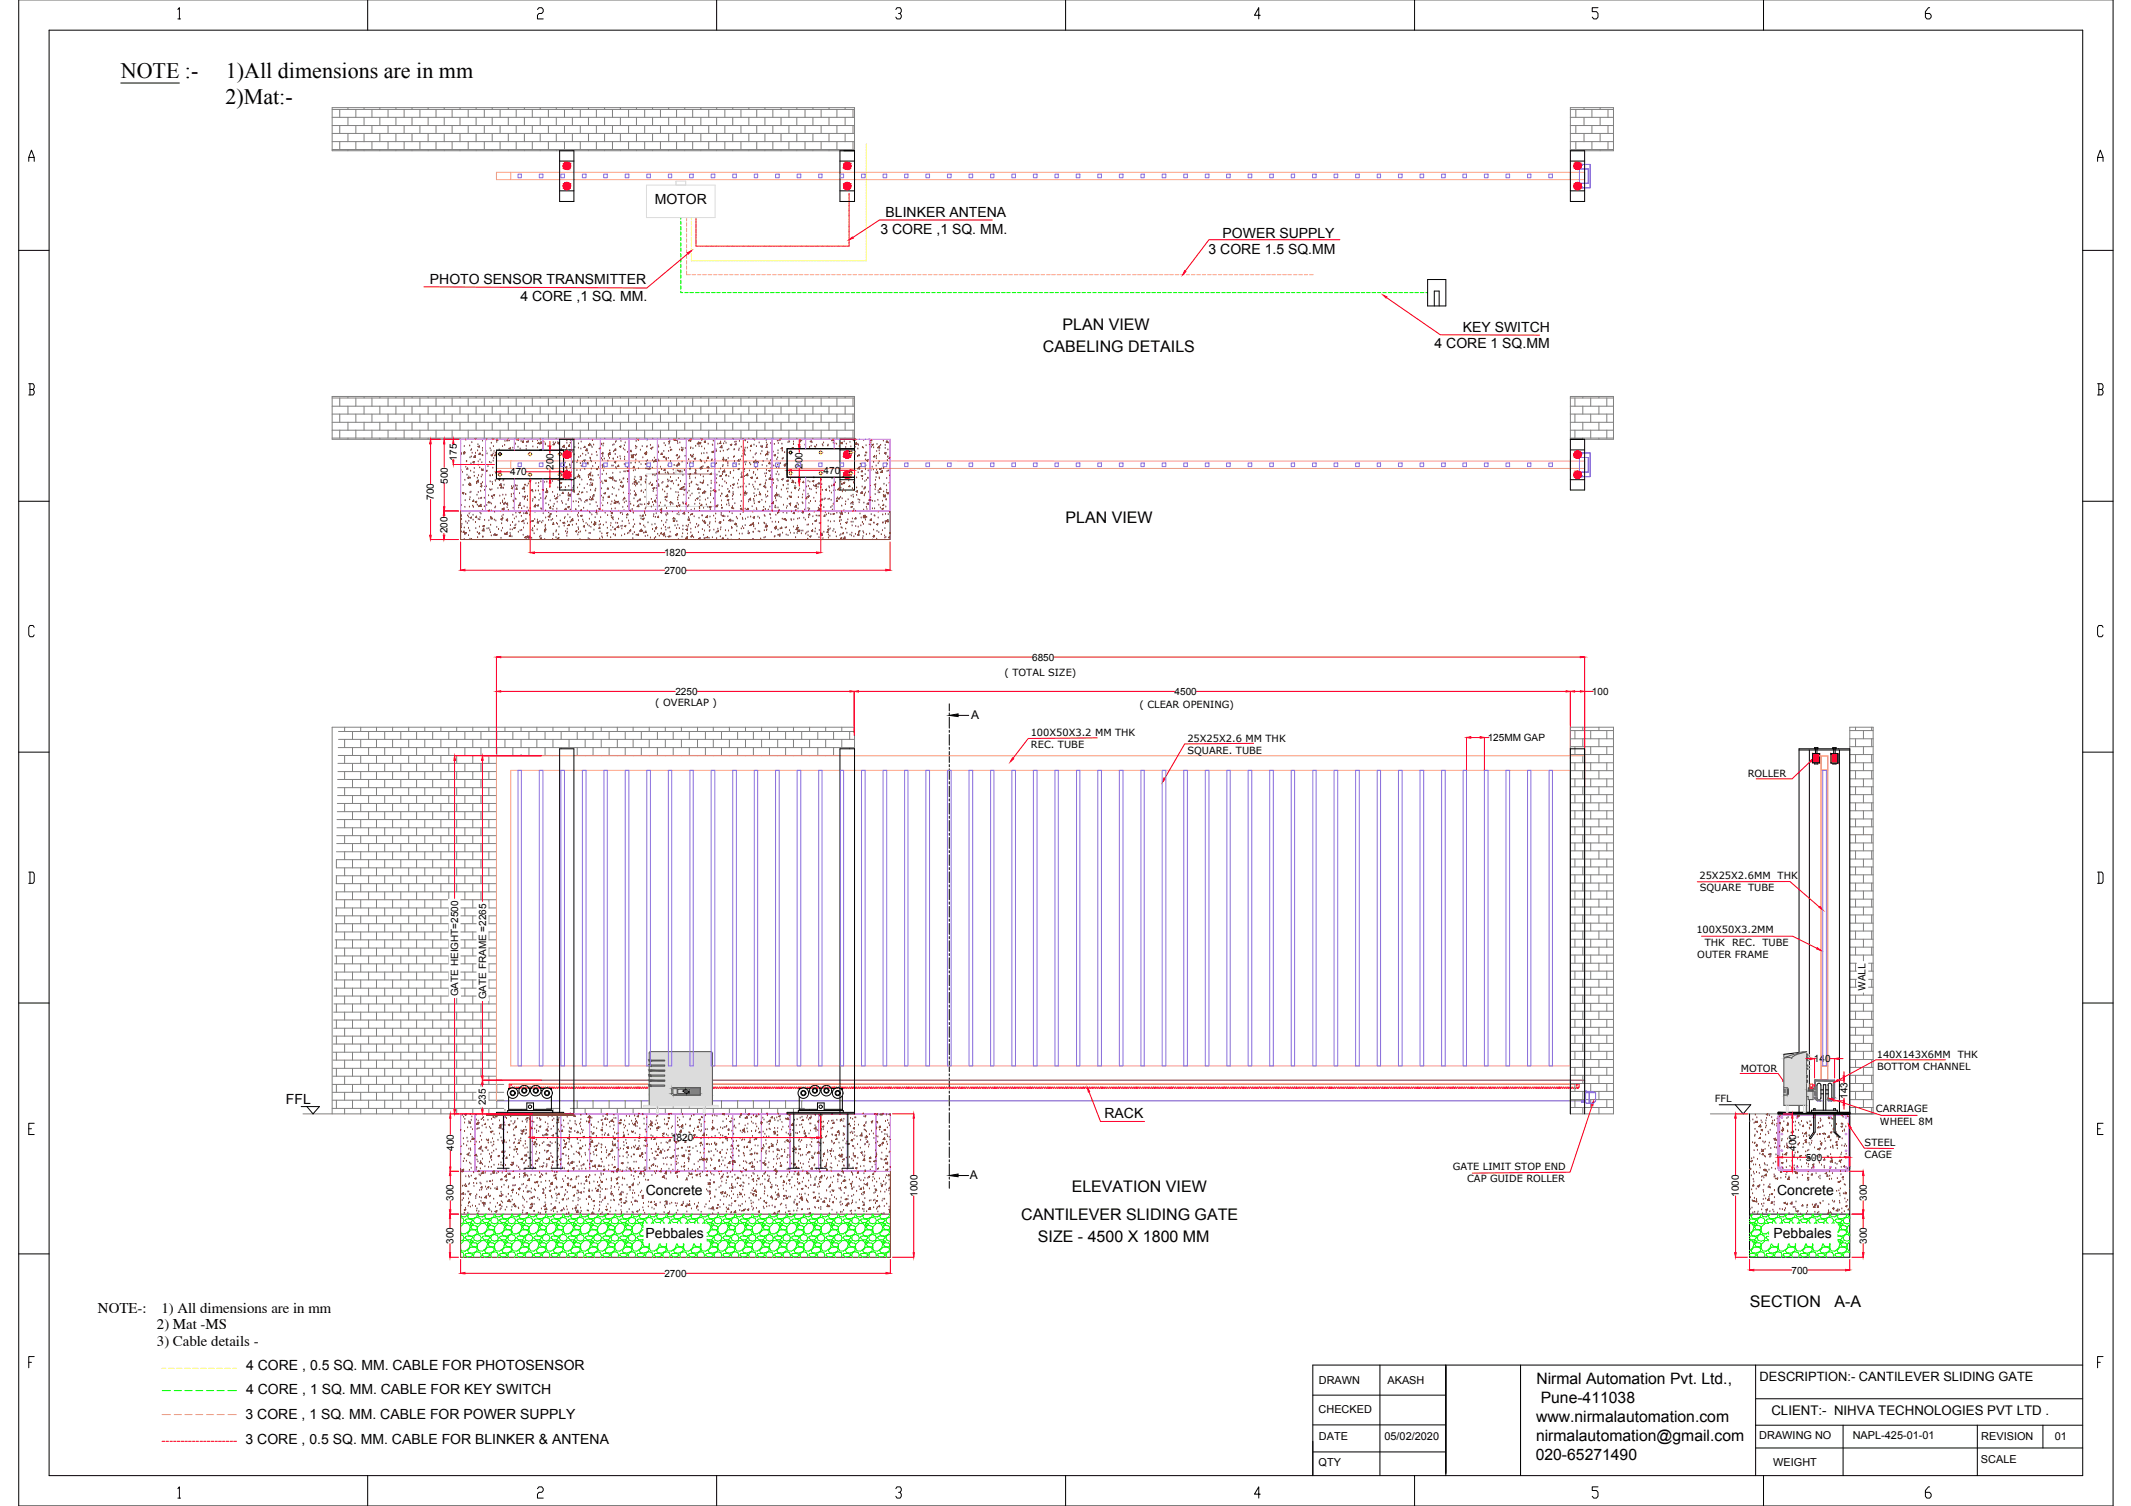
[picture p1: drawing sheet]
<svg xmlns="http://www.w3.org/2000/svg" width="297mm" height="210mm" viewBox="0 0 297 210" stroke-linecap="round" stroke-linejoin="round" font-family="sans-serif">
<defs><g id="words">
<g font-size="3.1">
<text x="16.8" y="10.9">NOTE :-</text>
<text x="31.5" y="10.9">1)All dimensions are in mm</text>
<text x="31.4" y="14.4">2)Mat:-</text>
</g>
<g font-size="2.2">
<text x="148.1" y="46">PLAN VIEW</text>
<text x="145.4" y="49">CABELING DETAILS</text>
<text x="148.5" y="72.9">PLAN VIEW</text>
<text x="149.4" y="166.2">ELEVATION VIEW</text>
<text x="142.3" y="170">CANTILEVER SLIDING GATE</text>
<text x="144.7" y="173.1">SIZE - 4500 X 1800 MM</text>
<text x="243.9" y="182.1">SECTION</text>
<text x="255.7" y="182.1">A-A</text>
<text x="214.2" y="192.9">Nirmal Automation Pvt. Ltd.,</text>
<text x="214.8" y="195.5">Pune-411038</text>
<text x="214.1" y="203.4">020-65271490</text>
<text x="214.1" y="198.1">www.nirmalautomation.com</text>
<text x="214.1" y="200.8">nirmalautomation@gmail.com</text>
</g>
<g font-size="2.1">
<text x="13.7" y="182.9">NOTE-:</text>
<text x="21.9" y="185.3">2) Mat -MS</text>
<text x="22.5" y="182.9">1) All dimensions are in mm</text>
<text x="21.9" y="187.6">3) Cable details -</text>
</g>
<g font-size="2">
<text x="91.3" y="28.5">MOTOR</text>
<text x="122.7" y="32.7">3 CORE ,1 SQ. MM.</text>
<text x="123.4" y="30.3">BLINKER ANTENA</text>
<text x="168.5" y="35.4">3 CORE 1.5 SQ.MM</text>
<text x="170.4" y="33.1">POWER SUPPLY</text>
<text x="59.9" y="39.6">PHOTO SENSOR TRANSMITTER</text>
<text x="72.5" y="41.9">4 CORE ,1 SQ. MM.</text>
<text x="203.9" y="46.2">KEY SWITCH</text>
<text x="200" y="48.6">4 CORE 1 SQ.MM</text>
<text x="39.9" y="153.9">FFL</text>
<text x="154" y="155.9">RACK</text>
<text x="90" y="166.6">Concrete</text>
<text x="247.7" y="166.6">Concrete</text>
<text x="90" y="172.6">Pebbales</text>
<text x="247.2" y="172.6">Pebbales</text>
<text x="34.3" y="190.9">4 CORE , 0.5 SQ. MM. CABLE FOR PHOTOSENSOR</text>
<text x="34.2" y="197.7">3 CORE , 1 SQ. MM. CABLE FOR POWER SUPPLY</text>
<text x="34.3" y="194.2">4 CORE , 1 SQ. MM. CABLE FOR KEY SWITCH</text>
<text x="34.2" y="201.3">3 CORE , 0.5 SQ. MM. CABLE FOR BLINKER &amp; ANTENA</text>
</g>
<g font-size="1.8">
<text x="245.3" y="192.5">DESCRIPTION:- CANTILEVER SLIDING GATE</text>
<text x="246.9" y="197.2">CLIENT:- NIHVA TECHNOLOGIES PVT LTD .</text>
</g>
<g font-size="1.7">
<text x="135.4" y="100.2">A</text>
<text x="135.2" y="164.4">A</text>
</g>
<g font-size="1.5">
<text x="183.8" y="196.9">CHECKED</text>
<text x="183.8" y="192.8">DRAWN</text>
<text x="193.4" y="192.8">AKASH</text>
<text x="183.8" y="200.7">DATE</text>
<text x="193" y="200.7">05/02/2020</text>
<text x="245.2" y="200.5">DRAWING NO</text>
<text x="258.3" y="200.5">NAPL-425-01-01</text>
<text x="276.1" y="204">SCALE</text>
<text x="276.2" y="200.8">REVISION</text>
<text x="286.4" y="200.8">01</text>
<text x="183.8" y="204.3">QTY</text>
<text x="247.2" y="204.3">WEIGHT</text>
</g>
<g font-size="1.4">
<text x="63.7" y="64.2" transform="rotate(-90 63.7 64.2)">175</text>
<text x="77.2" y="65.5" transform="rotate(-90 77.2 65.5)">200</text>
<text x="111.9" y="65.3" transform="rotate(-90 111.9 65.3)">200</text>
<text x="60.5" y="69.7" transform="rotate(-90 60.5 69.7)">700</text>
<text x="62.4" y="67.4" transform="rotate(-90 62.4 67.4)">500</text>
<text x="71.1" y="66.2">470</text>
<text x="114.8" y="66.1">470</text>
<text x="62.4" y="74.4" transform="rotate(-90 62.4 74.4)">200</text>
<text x="92.6" y="77.5">1820</text>
<text x="92.6" y="79.9">2700</text>
<text x="140" y="94.2">( TOTAL SIZE)</text>
<text x="143.9" y="92.1">6850</text>
<text x="91.3" y="98.4">( OVERLAP )</text>
<text x="94.1" y="96.9">2250</text>
<text x="158.8" y="98.7">( CLEAR OPENING)</text>
<text x="163.7" y="96.9">4500</text>
<text x="221.9" y="96.9">100</text>
<text x="143.7" y="102.6">100X50X3.2 MM THK</text>
<text x="143.7" y="104.3">REC. TUBE</text>
<text x="165.5" y="103.3">25X25X2.6 MM THK</text>
<text x="165.5" y="105">SQUARE. TUBE</text>
<text x="207.4" y="103.3">125MM GAP</text>
<text x="243.6" y="108.3">ROLLER</text>
<text x="236.9" y="122.5">25X25X2.6MM</text>
<text x="236.9" y="124.2">SQUARE</text>
<text x="243.7" y="124.2">TUBE</text>
<text x="247.8" y="122.5">THK</text>
<text x="236.5" y="130.1">100X50X3.2MM</text>
<text x="237.6" y="131.8">THK</text>
<text x="241.4" y="131.8">REC.</text>
<text x="245.7" y="131.8">TUBE</text>
<text x="236.6" y="133.5">OUTER FRAME</text>
<text x="63.9" y="138.9" transform="rotate(-90 63.9 138.9)">GATE HEIGHT=2500</text>
<text x="67.8" y="139.3" transform="rotate(-90 67.8 139.3)">GATE FRAME =2265</text>
<text x="260" y="138.1" transform="rotate(-90 260 138.1)">WALL</text>
<text x="242.6" y="149.5">MOTOR</text>
<text x="252.8" y="148.1">140</text>
<text x="261.6" y="147.4">140X143X6MM</text>
<text x="261.6" y="149.1">BOTTOM CHANNEL</text>
<text x="272.9" y="147.4">THK</text>
<text x="67.7" y="154.1" transform="rotate(-90 67.7 154.1)">235</text>
<text x="239" y="153.6">FFL</text>
<text x="257.5" y="153.2" transform="rotate(-90 257.5 153.2)">143</text>
<text x="261.5" y="155">CARRIAGE</text>
<text x="63.3" y="160.4" transform="rotate(-90 63.3 160.4)">400</text>
<text x="93.5" y="159.1">1820</text>
<text x="250.3" y="160.4" transform="rotate(-90 250.3 160.4)">400</text>
<text x="251.7" y="161.8">500</text>
<text x="259.9" y="159.7">STEEL</text>
<text x="259.9" y="161.4">CAGE</text>
<text x="262" y="156.7">WHEEL 8M</text>
<text x="63.2" y="167.4" transform="rotate(-90 63.2 167.4)">300</text>
<text x="127.9" y="166.8" transform="rotate(-90 127.9 166.8)">1000</text>
<text x="202.5" y="163.1">GATE LIMIT STOP END</text>
<text x="204.5" y="164.8">CAP GUIDE ROLLER</text>
<text x="242.4" y="166.8" transform="rotate(-90 242.4 166.8)">1000</text>
<text x="260.2" y="167.4" transform="rotate(-90 260.2 167.4)">300</text>
<text x="63.2" y="173.4" transform="rotate(-90 63.2 173.4)">300</text>
<text x="260.2" y="173.4" transform="rotate(-90 260.2 173.4)">300</text>
<text x="92.6" y="177.9">2700</text>
<text x="249.7" y="177.5">700</text>
</g>
</g></defs>
<!-- layer: 0 -->
<g fill="none" stroke="#808080" stroke-width=".14">
<path d="M46.3 15h72.8v6h-72.8zM46.3 15.3h72.8M46.3 16.4h72.8M46.3 17.5h72.8M46.3 18.6h72.8M46.3 19.7h72.8M47.4 15.3v1.1M47.4 17.5v1.1M47.4 19.7v1.1M48.5 15v.3M48.5 16.4v1.1M48.5 18.6v1.1"/>
<path d="M49.6 15.3v1.1M49.6 17.5v1.1M49.6 19.7v1.1M50.7 15v.3M50.7 16.4v1.1M50.7 18.6v1.1M51.8 15.3v1.1M51.8 17.5v1.1M51.8 19.7v1.1M52.9 15v.3M52.9 16.4v1.1M52.9 18.6v1.1"/>
<path d="M54.1 15.3v1.1M54.1 17.5v1.1M54.1 19.7v1.1M55.2 15v.3M55.2 16.4v1.1M55.2 18.6v1.1M56.3 15.3v1.1M56.3 17.5v1.1M56.3 19.7v1.1M57.4 15v.3M57.4 16.4v1.1M57.4 18.6v1.1"/>
<path d="M58.5 15.3v1.1M58.5 17.5v1.1M58.5 19.7v1.1M59.7 15v.3M59.7 16.4v1.1M59.7 18.6v1.1M60.8 15.3v1.1M60.8 17.5v1.1M60.8 19.7v1.1M61.9 15v.3M61.9 16.4v1.1M61.9 18.6v1.1"/>
<path d="M63 15.3v1.1M63 17.5v1.1M63 19.7v1.1M64.1 15v.3M64.1 16.4v1.1M64.1 18.6v1.1M65.3 15.3v1.1M65.3 17.5v1.1M65.3 19.7v1.1M66.4 15v.3M66.4 16.4v1.1M66.4 18.6v1.1"/>
<path d="M67.5 15.3v1.1M67.5 17.5v1.1M67.5 19.7v1.1M68.6 15v.3M68.6 16.4v1.1M68.6 18.6v1.1M69.7 15.3v1.1M69.7 17.5v1.1M69.7 19.7v1.1M70.9 15v.3M70.9 16.4v1.1M70.9 18.6v1.1"/>
<path d="M72 15.3v1.1M72 17.5v1.1M72 19.7v1.1M73.1 15v.3M73.1 16.4v1.1M73.1 18.6v1.1M74.2 15.3v1.1M74.2 17.5v1.1M74.2 19.7v1.1M75.3 15v.3M75.3 16.4v1.1M75.3 18.6v1.1"/>
<path d="M76.4 15.3v1.1M76.4 17.5v1.1M76.4 19.7v1.1M77.5 15v.3M77.5 16.4v1.1M77.5 18.6v1.1M78.7 15.3v1.1M78.7 17.5v1.1M78.7 19.7v1.1M79.8 15v.3M79.8 16.4v1.1M79.8 18.6v1.1"/>
<path d="M80.9 15.3v1.1M80.9 17.5v1.1M80.9 19.7v1.1M82 15v.3M82 16.4v1.1M82 18.6v1.1M83.1 15.3v1.1M83.1 17.5v1.1M83.1 19.7v1.1M84.3 15v.3M84.3 16.4v1.1M84.3 18.6v1.1"/>
<path d="M85.4 15.3v1.1M85.4 17.5v1.1M85.4 19.7v1.1M86.5 15v.3M86.5 16.4v1.1M86.5 18.6v1.1M87.6 15.3v1.1M87.6 17.5v1.1M87.6 19.7v1.1M88.7 15v.3M88.7 16.4v1.1M88.7 18.6v1.1"/>
<path d="M89.9 15.3v1.1M89.9 17.5v1.1M89.9 19.7v1.1M91 15v.3M91 16.4v1.1M91 18.6v1.1M92.1 15.3v1.1M92.1 17.5v1.1M92.1 19.7v1.1M93.2 15v.3M93.2 16.4v1.1M93.2 18.6v1.1"/>
<path d="M94.3 15.3v1.1M94.3 17.5v1.1M94.3 19.7v1.1M95.4 15v.3M95.4 16.4v1.1M95.4 18.6v1.1M96.5 15.3v1.1M96.5 17.5v1.1M96.5 19.7v1.1M97.7 15v.3M97.7 16.4v1.1M97.7 18.6v1.1"/>
<path d="M98.8 15.3v1.1M98.8 17.5v1.1M98.8 19.7v1.1M99.9 15v.3M99.9 16.4v1.1M99.9 18.6v1.1M101 15.3v1.1M101 17.5v1.1M101 19.7v1.1M102.1 15v.3M102.1 16.4v1.1M102.1 18.6v1.1"/>
<path d="M103.3 15.3v1.1M103.3 17.5v1.1M103.3 19.7v1.1M104.4 15v.3M104.4 16.4v1.1M104.4 18.6v1.1M105.5 15.3v1.1M105.5 17.5v1.1M105.5 19.7v1.1M106.6 15v.3M106.6 16.4v1.1M106.6 18.6v1.1"/>
<path d="M107.7 15.3v1.1M107.7 17.5v1.1M107.7 19.7v1.1M108.9 15v.3M108.9 16.4v1.1M108.9 18.6v1.1M110 15.3v1.1M110 17.5v1.1M110 19.7v1.1M111.1 15v.3M111.1 16.4v1.1M111.1 18.6v1.1"/>
<path d="M112.2 15.3v1.1M112.2 17.5v1.1M112.2 19.7v1.1M113.3 15v.3M113.3 16.4v1.1M113.3 18.6v1.1M114.5 15.3v1.1M114.5 17.5v1.1M114.5 19.7v1.1M115.6 15v.3M115.6 16.4v1.1M115.6 18.6v1.1"/>
<path d="M116.7 15.3v1.1M116.7 17.5v1.1M116.7 19.7v1.1M117.8 15v.3M117.8 16.4v1.1M117.8 18.6v1.1M118.9 15.3v1.1M118.9 17.5v1.1M118.9 19.7v1.1M218.9 15h6v6h-6zM218.9 15.3h6M218.9 16.4h6"/>
<path d="M218.9 17.5h6M218.9 18.6h6M218.9 19.7h6M219.7 15.3v1.1M219.7 17.5v1.1M219.7 19.7v1.1M220.8 15v.3M220.8 16.4v1.1M220.8 18.6v1.1M221.9 15.3v1.1M221.9 17.5v1.1M221.9 19.7v1.1"/>
<path d="M223 15v.3M223 16.4v1.1M223 18.6v1.1M224.1 15.3v1.1M224.1 17.5v1.1M224.1 19.7v1.1M46.3 20.8h72.8M48.5 20.8v.2M50.7 20.8v.2M52.9 20.8v.2M55.2 20.8v.2M57.4 20.8v.2"/>
<path d="M59.7 20.8v.2M61.9 20.8v.2M64.1 20.8v.2M66.4 20.8v.2M68.6 20.8v.2M70.9 20.8v.2M73.1 20.8v.2M75.3 20.8v.2M77.5 20.8v.2M79.8 20.8v.2M82 20.8v.2M84.3 20.8v.2"/>
<path d="M86.5 20.8v.2M88.7 20.8v.2M91 20.8v.2M93.2 20.8v.2M95.4 20.8v.2M97.7 20.8v.2M99.9 20.8v.2M102.1 20.8v.2M104.4 20.8v.2M106.6 20.8v.2M108.9 20.8v.2M111.1 20.8v.2"/>
<path d="M113.3 20.8v.2M115.6 20.8v.2M117.8 20.8v.2M218.9 20.8h6M220.8 20.8v.2M223 20.8v.2M46.3 55.3h72.8v5.9h-72.8zM46.3 55.5h72.8M46.3 56.6h72.8M46.3 57.7h72.8M46.3 58.9h72.8M46.3 60h72.8"/>
<path d="M47.4 55.5v1.1M47.4 57.7v1.2M47.4 60v1.1M48.5 55.3v.2M48.5 56.6v1.1M48.5 58.9v1.1M49.6 55.5v1.1M49.6 57.7v1.2M49.6 60v1.1M50.7 55.3v.2M50.7 56.6v1.1M50.7 58.9v1.1"/>
<path d="M51.8 55.5v1.1M51.8 57.7v1.2M51.8 60v1.1M52.9 55.3v.2M52.9 56.6v1.1M52.9 58.9v1.1M54.1 55.5v1.1M54.1 57.7v1.2M54.1 60v1.1M55.2 55.3v.2M55.2 56.6v1.1M55.2 58.9v1.1"/>
<path d="M56.3 55.5v1.1M56.3 57.7v1.2M56.3 60v1.1M57.4 55.3v.2M57.4 56.6v1.1M57.4 58.9v1.1M58.5 55.5v1.1M58.5 57.7v1.2M58.5 60v1.1M59.7 55.3v.2M59.7 56.6v1.1M59.7 58.9v1.1"/>
<path d="M60.8 55.5v1.1M60.8 57.7v1.2M60.8 60v1.1M61.9 55.3v.2M61.9 56.6v1.1M61.9 58.9v1.1M63 55.5v1.1M63 57.7v1.2M63 60v1.1M64.1 55.3v.2M64.1 56.6v1.1M64.1 58.9v1.1"/>
<path d="M65.3 55.5v1.1M65.3 57.7v1.2M65.3 60v1.1M66.4 55.3v.2M66.4 56.6v1.1M66.4 58.9v1.1M67.5 55.5v1.1M67.5 57.7v1.2M67.5 60v1.1M68.6 55.3v.2M68.6 56.6v1.1M68.6 58.9v1.1"/>
<path d="M69.7 55.5v1.1M69.7 57.7v1.2M69.7 60v1.1M70.9 55.3v.2M70.9 56.6v1.1M70.9 58.9v1.1M72 55.5v1.1M72 57.7v1.2M72 60v1.1M73.1 55.3v.2M73.1 56.6v1.1M73.1 58.9v1.1"/>
<path d="M74.2 55.5v1.1M74.2 57.7v1.2M74.2 60v1.1M75.3 55.3v.2M75.3 56.6v1.1M75.3 58.9v1.1M76.4 55.5v1.1M76.4 57.7v1.2M76.4 60v1.1M77.5 55.3v.2M77.5 56.6v1.1M77.5 58.9v1.1"/>
<path d="M78.7 55.5v1.1M78.7 57.7v1.2M78.7 60v1.1M79.8 55.3v.2M79.8 56.6v1.1M79.8 58.9v1.1M80.9 55.5v1.1M80.9 57.7v1.2M80.9 60v1.1M82 55.3v.2M82 56.6v1.1M82 58.9v1.1"/>
<path d="M83.1 55.5v1.1M83.1 57.7v1.2M83.1 60v1.1M84.3 55.3v.2M84.3 56.6v1.1M84.3 58.9v1.1M85.4 55.5v1.1M85.4 57.7v1.2M85.4 60v1.1M86.5 55.3v.2M86.5 56.6v1.1M86.5 58.9v1.1"/>
<path d="M87.6 55.5v1.1M87.6 57.7v1.2M87.6 60v1.1M88.7 55.3v.2M88.7 56.6v1.1M88.7 58.9v1.1M89.9 55.5v1.1M89.9 57.7v1.2M89.9 60v1.1M91 55.3v.2M91 56.6v1.1M91 58.9v1.1"/>
<path d="M92.1 55.5v1.1M92.1 57.7v1.2M92.1 60v1.1M93.2 55.3v.2M93.2 56.6v1.1M93.2 58.9v1.1M94.3 55.5v1.1M94.3 57.7v1.2M94.3 60v1.1M95.4 55.3v.2M95.4 56.6v1.1M95.4 58.9v1.1"/>
<path d="M96.5 55.5v1.1M96.5 57.7v1.2M96.5 60v1.1M97.7 55.3v.2M97.7 56.6v1.1M97.7 58.9v1.1M98.8 55.5v1.1M98.8 57.7v1.2M98.8 60v1.1M99.9 55.3v.2M99.9 56.6v1.1M99.9 58.9v1.1"/>
<path d="M101 55.5v1.1M101 57.7v1.2M101 60v1.1M102.1 55.3v.2M102.1 56.6v1.1M102.1 58.9v1.1M103.3 55.5v1.1M103.3 57.7v1.2M103.3 60v1.1M104.4 55.3v.2M104.4 56.6v1.1M104.4 58.9v1.1"/>
<path d="M105.5 55.5v1.1M105.5 57.7v1.2M105.5 60v1.1M106.6 55.3v.2M106.6 56.6v1.1M106.6 58.9v1.1M107.7 55.5v1.1M107.7 57.7v1.2M107.7 60v1.1M108.9 55.3v.2M108.9 56.6v1.1M108.9 58.9v1.1"/>
<path d="M110 55.5v1.1M110 57.7v1.2M110 60v1.1M111.1 55.3v.2M111.1 56.6v1.1M111.1 58.9v1.1M112.2 55.5v1.1M112.2 57.7v1.2M112.2 60v1.1M113.3 55.3v.2M113.3 56.6v1.1M113.3 58.9v1.1"/>
<path d="M114.5 55.5v1.1M114.5 57.7v1.2M114.5 60v1.1M115.6 55.3v.2M115.6 56.6v1.1M115.6 58.9v1.1M116.7 55.5v1.1M116.7 57.7v1.2M116.7 60v1.1M117.8 55.3v.2M117.8 56.6v1.1M117.8 58.9v1.1"/>
<path d="M118.9 55.5v1.1M118.9 57.7v1.2M118.9 60v1.1M218.9 55.3h6v5.9h-6zM218.9 55.5h6M218.9 56.6h6M218.9 57.7h6M218.9 58.9h6M218.9 60h6M219.5 55.5v1.1M219.5 57.7v1.2M219.5 60v1.1"/>
<path d="M220.6 55.3v.2M220.6 56.6v1.1M220.6 58.9v1.1M221.7 55.5v1.1M221.7 57.7v1.2M221.7 60v1.1M222.9 55.3v.2M222.9 56.6v1.1M222.9 58.9v1.1M224 55.5v1.1M224 57.7v1.2M224 60v1.1"/>
<path d="M46.3 61.1h72.8M48.5 61.1v.1M50.7 61.1v.1M52.9 61.1v.1M55.2 61.1v.1M57.4 61.1v.1M59.7 61.1v.1M61.9 61.1v.1M64.1 61.1v.1M66.4 61.1v.1M68.6 61.1v.1M70.9 61.1v.1"/>
<path d="M73.1 61.1v.1M75.3 61.1v.1M77.5 61.1v.1M79.8 61.1v.1M82 61.1v.1M84.3 61.1v.1M86.5 61.1v.1M88.7 61.1v.1M91 61.1v.1M93.2 61.1v.1M95.4 61.1v.1M97.7 61.1v.1"/>
<path d="M99.9 61.1v.1M102.1 61.1v.1M104.4 61.1v.1M106.6 61.1v.1M108.9 61.1v.1M111.1 61.1v.1M113.3 61.1v.1M115.6 61.1v.1M117.8 61.1v.1M218.9 61.1h6M220.6 61.1v.1M222.9 61.1v.1"/>
<path d="M46.9 118.7h22.3M46.9 116.5h22.3M46.9 117.6h22.3M47 114.2h22.2M47 115.4h22.2M47 112h22.2M47 113.1h22.2M47.1 108.6h22.1M47.1 109.8h22.1M47.1 110.9h22.1M47.1 106.4h22.1M47.1 107.5h22.1"/>
<path d="M47.1 104.2h72M47.1 105.3h22.1M47.2 102h71.9M47.2 103.1h71.9M48 101.4v.6M48 103.1v1.1M48 105.3v1.1M48 107.5v1.1M48 109.8v1.1M48 112v1.1M48 114.2v1.2M48 116.5v1.1"/>
<path d="M48 118.7v1.1M49.1 102v1.1M49.1 104.2v1.1M49.1 106.4v1.1M49.1 108.6v1.2M49.1 110.9v1.1M49.1 113.1v1.1M49.1 115.4v1.1M49.1 117.6v1.1M49.1 119.8v1.2M50.3 101.4v.6M50.3 103.1v1.1"/>
<path d="M50.3 105.3v1.1M50.3 107.5v1.1M50.3 109.8v1.1M50.3 112v1.1M50.3 114.2v1.2M50.3 116.5v1.1M50.3 118.7v1.1M51.4 102v1.1M51.4 104.2v1.1M51.4 106.4v1.1M51.4 108.6v1.2M51.4 110.9v1.1"/>
<path d="M51.4 113.1v1.1M51.4 115.4v1.1M51.4 117.6v1.1M51.4 119.8v1.2M52.5 101.4v.6M52.5 103.1v1.1M52.5 105.3v1.1M52.5 107.5v1.1M52.5 109.8v1.1M52.5 112v1.1M52.5 114.2v1.2M52.5 116.5v1.1"/>
<path d="M52.5 118.7v1.1M53.6 102v1.1M53.6 104.2v1.1M53.6 106.4v1.1M53.6 108.6v1.2M53.6 110.9v1.1M53.6 113.1v1.1M53.6 115.4v1.1M53.6 117.6v1.1M53.6 119.8v1.2M54.7 101.4v.6M54.7 103.1v1.1"/>
<path d="M54.7 105.3v1.1M54.7 107.5v1.1M54.7 109.8v1.1M54.7 112v1.1M54.7 114.2v1.2M54.7 116.5v1.1M54.7 118.7v1.1M55.9 102v1.1M55.9 104.2v1.1M55.9 106.4v1.1M55.9 108.6v1.2M55.9 110.9v1.1"/>
<path d="M55.9 113.1v1.1M55.9 115.4v1.1M55.9 117.6v1.1M55.9 119.8v1.2M57 101.4v.6M57 103.1v1.1M57 105.3v1.1M57 107.5v1.1M57 109.8v1.1M57 112v1.1M57 114.2v1.2M57 116.5v1.1"/>
<path d="M57 118.7v1.1M58.1 102v1.1M58.1 104.2v1.1M58.1 106.4v1.1M58.1 108.6v1.2M58.1 110.9v1.1M58.1 113.1v1.1M58.1 115.4v1.1M58.1 117.6v1.1M58.1 119.8v1.2M59.2 101.4v.6M59.2 103.1v1.1"/>
<path d="M59.2 105.3v1.1M59.2 107.5v1.1M59.2 109.8v1.1M59.2 112v1.1M59.2 114.2v1.2M59.2 116.5v1.1M59.2 118.7v1.1M60.3 102v1.1M60.3 104.2v1.1M60.3 106.4v1.1M60.3 108.6v1.2M60.3 110.9v1.1"/>
<path d="M60.3 113.1v1.1M60.3 115.4v1.1M60.3 117.6v1.1M60.3 119.8v1.2M61.5 101.4v.6M61.5 103.1v1.1M61.5 105.3v1.1M61.5 107.5v1.1M61.5 109.8v1.1M61.5 112v1.1M61.5 114.2v1.2M61.5 116.5v1.1"/>
<path d="M61.5 118.7v1.1M62.6 102v1.1M62.6 104.2v1.1M62.6 106.4v1.1M62.6 108.6v1.2M62.6 110.9v1.1M62.6 113.1v1.1M62.6 115.4v1.1M62.6 117.6v1.1M62.6 119.8v1.2M63.7 101.4v.6M63.7 103.1v1.1"/>
<path d="M63.7 105.3v1.1M63.7 107.5v1.1M63.7 109.8v1.1M63.7 112v1.1M63.7 114.2v1.2M63.7 116.5v1.1M63.7 118.7v1.1M64.8 102v1.1M64.8 104.2v1.1M64.8 106.4v1.1M64.8 108.6v1.2M64.8 110.9v1.1"/>
<path d="M64.8 113.1v1.1M64.8 115.4v1.1M64.8 117.6v1.1M64.8 119.8v1.2M65.9 101.4v.6M65.9 103.1v1.1M65.9 105.3v1.1M65.9 107.5v1.1M65.9 109.8v1.1M65.9 112v1.1M65.9 114.2v1.2M65.9 116.5v1.1"/>
<path d="M65.9 118.7v1.1M67 102v1.1M67 104.2v1.1M67 106.4v1.1M67 108.6v1.2M67 110.9v1.1M67 113.1v1.1M67 115.4v1.1M67 117.6v1.1M67 119.8v1.2M68.1 101.4v.6M68.1 103.1v1.1"/>
<path d="M68.1 105.3v1.1M68.1 107.5v1.1M68.1 109.8v1.1M68.1 112v1.1M68.1 114.2v1.2M68.1 116.5v1.1M68.1 118.7v1.1M69.2 119.8h-22.3v1.2h22.3M69.2 102v1.1M69.2 104.2v1.1M70.4 101.4v.6M70.4 103.1v1.1"/>
<path d="M71.1 105.3h6.9M71.5 102v1.1M71.5 104.2v1.1M72.6 105.3h.1M72.6 101.4v.6M72.6 103.1v1.1M73.7 102v1.1M73.7 104.2v1.1M74.8 101.4v.6M74.8 103.1v1.1M74.8 105.3h.1M76 102v1.1"/>
<path d="M76 104.2v1.1M77.1 101.4v.6M77.1 103.1v1.1M77.1 105.3h.1M78.2 102v1.1M78.2 104.2v.2M79.3 101.4v.6M79.3 103.1v1.1M80 105.3h37.1M80.5 102v1.1M80.5 104.2v1.1M81.6 101.4v.6"/>
<path d="M81.6 103.1v1.1M81.6 105.3h.1M82.7 102v1.1M82.7 104.2v1.1M83.8 101.4v.6M83.8 103.1v1.1M83.8 105.3h.1M84.9 102v1.1M84.9 104.2v1.1M86 101.4v.6M86 103.1v1.1M86 105.3h.1"/>
<path d="M87.2 102v1.1M87.2 104.2v1.1M88.3 101.4v.6M88.3 103.1v1.1M88.3 105.3h.1M89.4 102v1.1M89.4 104.2v1.1M90.5 101.4v.6M90.5 103.1v1.1M90.5 105.3h.1M91.6 102v1.1M91.6 104.2v1.1"/>
<path d="M92.7 101.4v.6M92.7 103.1v1.1M92.7 105.3h.1M93.8 102v1.1M93.8 104.2v1.1M95 101.4v.6M95 103.1v1.1M95 105.3h.1M96.1 102v1.1M96.1 104.2v1.1M97.2 101.4v.6M97.2 103.1v1.1"/>
<path d="M97.2 105.3h.1M98.3 102v1.1M98.3 104.2v1.1M99.4 101.4v.6M99.4 103.1v1.1M99.4 105.3h.1M100.6 102v1.1M100.6 104.2v1.1M101.7 101.4v.6M101.7 103.1v1.1M101.7 105.3h.1M102.8 102v1.1"/>
<path d="M102.8 104.2v1.1M103.9 101.4v.6M103.9 103.1v1.1M103.9 105.3h.1M105 102v1.1M105 104.2v1.1M106.2 101.4v.6M106.2 103.1v1.1M106.2 105.3h.1M107.3 102v1.1M107.3 104.2v1.1M108.4 101.4v.6"/>
<path d="M108.4 103.1v1.1M108.4 105.3h.1M109.5 102v1.1M109.5 104.2v1.1M110.6 101.4v.6M110.6 103.1v1.1M110.6 105.3h.1M111.7 102v1.1M111.7 104.2v1.1M112.8 101.4v.6M112.8 103.1v1.1M112.8 105.3h.1"/>
<path d="M114 102v1.1M114 104.2v1.1M115.1 101.4v.6M115.1 103.1v1.1M115.1 105.3h.1M116.2 102v1.1M116.2 104.2v1.1M117.3 101.4v.6M117.3 103.1v1.1M118.4 102v1.1M118.4 104.2v.2M218.9 101.8h6"/>
<path d="M218.9 103h6M218.9 104.1h6M218.9 105.2h6M218.9 106.3h6M218.9 107.4h6M218.9 108.6h6M218.9 109.7h6M218.9 110.8h6M218.9 111.9h6M218.9 113h6M218.9 114.1h6M218.9 115.2h6"/>
<path d="M218.9 116.3h6M218.9 117.5h6M218.9 118.6h6M218.9 119.7h6M219.5 101.8v1.2M219.5 104.1v1.1M219.5 106.3v1.1M219.5 108.6v1.1M219.5 110.8v1.1M219.5 113v1.1M219.5 115.2v1.1M219.5 117.5v1.1"/>
<path d="M219.5 119.7v1.1M220.6 101.4v.4M220.6 103v1.1M220.6 105.2v1.1M220.6 107.4v1.2M220.6 109.7v1.1M220.6 111.9v1.1M220.6 114.1v1.1M220.6 116.3v1.2M220.6 118.6v1.1M221.7 101.8v1.2M221.7 104.1v1.1"/>
<path d="M221.7 106.3v1.1M221.7 108.6v1.1M221.7 110.8v1.1M221.7 113v1.1M221.7 115.2v1.1M221.7 117.5v1.1M221.7 119.7v1.1M222.9 101.4v.4M222.9 103v1.1M222.9 105.2v1.1M222.9 107.4v1.2M222.9 109.7v1.1"/>
<path d="M222.9 111.9v1.1M222.9 114.1v1.1M222.9 116.3v1.2M222.9 118.6v1.1M224 101.8v1.2M224 104.1v1.1M224 106.3v1.1M224 108.6v1.1M224 110.8v1.1M224 113v1.1M224 115.2v1.1M224 117.5v1.1"/>
<path d="M224 119.7v1.1M257.8 101.8h3.3M257.8 103h3.3M257.8 104.1h3.3M257.8 105.2h3.3M257.8 106.3h3.3M257.8 107.4h3.3M257.8 108.6h3.3M257.8 109.7h3.3M257.8 110.8h3.3M257.8 111.9h3.3M257.8 113h3.3"/>
<path d="M257.8 114.1h3.3M257.8 115.2h3.3M257.8 116.3h3.3M257.8 117.5h3.3M257.8 118.6h3.3M257.8 119.7h3.3M258.6 101.4v.4M258.6 103v1.1M258.6 105.2v1.1M258.6 107.4v1.2M258.6 109.7v1.1M258.6 111.9v1.1"/>
<path d="M258.6 114.1v1.1M258.6 116.3v1.2M258.6 118.6v1.1M259.7 101.8v1.2M259.7 104.1v1.1M259.7 106.3v1.1M259.7 108.6v1.1M259.7 110.8v1.1M259.7 113v1.1M259.7 115.2v1.1M259.7 117.5v1.1M259.7 119.7v1.1"/>
<path d="M260.9 101.4v.4M260.9 103v1.1M260.9 105.2v1.1M260.9 107.4v1.2M260.9 109.7v1.1M260.9 111.9v1.1M260.9 114.1v1.1M260.9 116.3v1.2M260.9 118.6v1.1M46.6 138.8h22.6M46.6 139.9h22.6M46.6 136.6h22.6"/>
<path d="M46.6 137.7h22.6M46.6 134.3h22.6M46.6 135.5h22.6M46.7 132.1h22.5M46.7 133.2h22.5M46.7 128.7h22.5M46.7 129.9h22.5M46.7 131h22.5M46.8 126.5h22.4M46.8 127.6h22.4M46.8 124.3h22.4M46.8 125.4h22.4"/>
<path d="M46.8 122.1h22.4M46.8 123.2h22.4M46.9 122.1v1.1M46.9 124.3v1.1M46.9 126.5v1.1M46.9 128.7v1.2M46.9 131v1.1M46.9 133.2v1.1M46.9 135.5v1.1M46.9 137.7v1.1M46.9 139.9v1.2M48 121v1.1"/>
<path d="M48 123.2v1.1M48 125.4v1.1M48 127.6v1.1M48 129.9v1.1M48 132.1v1.1M48 134.3v1.2M48 136.6v1.1M48 138.8v1.1M49.1 122.1v1.1M49.1 124.3v1.1M49.1 126.5v1.1M49.1 128.7v1.2"/>
<path d="M49.1 131v1.1M49.1 133.2v1.1M49.1 135.5v1.1M49.1 137.7v1.1M49.1 139.9v1.2M50.3 121v1.1M50.3 123.2v1.1M50.3 125.4v1.1M50.3 127.6v1.1M50.3 129.9v1.1M50.3 132.1v1.1M50.3 134.3v1.2"/>
<path d="M50.3 136.6v1.1M50.3 138.8v1.1M51.4 122.1v1.1M51.4 124.3v1.1M51.4 126.5v1.1M51.4 128.7v1.2M51.4 131v1.1M51.4 133.2v1.1M51.4 135.5v1.1M51.4 137.7v1.1M51.4 139.9v1.2M52.5 121v1.1"/>
<path d="M52.5 123.2v1.1M52.5 125.4v1.1M52.5 127.6v1.1M52.5 129.9v1.1M52.5 132.1v1.1M52.5 134.3v1.2M52.5 136.6v1.1M52.5 138.8v1.1M53.6 122.1v1.1M53.6 124.3v1.1M53.6 126.5v1.1M53.6 128.7v1.2"/>
<path d="M53.6 131v1.1M53.6 133.2v1.1M53.6 135.5v1.1M53.6 137.7v1.1M53.6 139.9v1.2M54.7 121v1.1M54.7 123.2v1.1M54.7 125.4v1.1M54.7 127.6v1.1M54.7 129.9v1.1M54.7 132.1v1.1M54.7 134.3v1.2"/>
<path d="M54.7 136.6v1.1M54.7 138.8v1.1M55.9 122.1v1.1M55.9 124.3v1.1M55.9 126.5v1.1M55.9 128.7v1.2M55.9 131v1.1M55.9 133.2v1.1M55.9 135.5v1.1M55.9 137.7v1.1M55.9 139.9v1.2M57 121v1.1"/>
<path d="M57 123.2v1.1M57 125.4v1.1M57 127.6v1.1M57 129.9v1.1M57 132.1v1.1M57 134.3v1.2M57 136.6v1.1M57 138.8v1.1M58.1 122.1v1.1M58.1 124.3v1.1M58.1 126.5v1.1M58.1 128.7v1.2"/>
<path d="M58.1 131v1.1M58.1 133.2v1.1M58.1 135.5v1.1M58.1 137.7v1.1M58.1 139.9v1.2M59.2 121v1.1M59.2 123.2v1.1M59.2 125.4v1.1M59.2 127.6v1.1M59.2 129.9v1.1M59.2 132.1v1.1M59.2 134.3v1.2"/>
<path d="M59.2 136.6v1.1M59.2 138.8v1.1M60.3 122.1v1.1M60.3 124.3v1.1M60.3 126.5v1.1M60.3 128.7v1.2M60.3 131v1.1M60.3 133.2v1.1M60.3 135.5v1.1M60.3 137.7v1.1M60.3 139.9v1.2M61.5 121v1.1"/>
<path d="M61.5 123.2v1.1M61.5 125.4v1.1M61.5 127.6v1.1M61.5 129.9v1.1M61.5 132.1v1.1M61.5 134.3v1.2M61.5 136.6v1.1M61.5 138.8v1.1M62.6 122.1v1.1M62.6 124.3v1.1M62.6 126.5v1.1M62.6 128.7v1.2"/>
<path d="M62.6 131v1.1M62.6 133.2v1.1M62.6 135.5v1.1M62.6 137.7v1.1M62.6 139.9v1.2M63.7 121v1.1M63.7 123.2v1.1M63.7 125.4v1.1M63.7 127.6v1.1M63.7 129.9v1.1M63.7 132.1v1.1M63.7 134.3v1.2"/>
<path d="M63.7 136.6v1.1M63.7 138.8v1.1M64.8 122.1v1.1M64.8 124.3v1.1M64.8 126.5v1.1M64.8 128.7v1.2M64.8 131v1.1M64.8 133.2v1.1M64.8 135.5v1.1M64.8 137.7v1.1M64.8 139.9v1.2M65.9 121v1.1"/>
<path d="M65.9 123.2v1.1M65.9 125.4v1.1M65.9 127.6v1.1M65.9 129.9v1.1M65.9 132.1v1.1M65.9 134.3v1.2M65.9 136.6v1.1M65.9 138.8v1.1M67 122.1v1.1M67 124.3v1.1M67 126.5v1.1M67 128.7v1.2"/>
<path d="M67 131v1.1M67 133.2v1.1M67 135.5v1.1M67 137.7v1.1M67 139.9v1.2M68.1 121v1.1M68.1 123.2v1.1M68.1 125.4v1.1M68.1 127.6v1.1M68.1 129.9v1.1M68.1 132.1v1.1M68.1 134.3v1.2"/>
<path d="M68.1 136.6v1.1M68.1 138.8v1.1M218.9 120.8h6M218.9 121.9h6M218.9 123.1h6M218.9 124.2h6M218.9 125.3h6M218.9 126.4h6M218.9 127.5h6M218.9 128.7h6M218.9 129.8h6M218.9 130.9h6"/>
<path d="M218.9 132h6M218.9 133.1h6M218.9 134.3h6M218.9 135.4h6M218.9 136.5h6M218.9 137.6h6M218.9 138.7h6M218.9 139.8h6M219.5 121.9v1.2M219.5 124.2v1.1M219.5 126.4v1.1M219.5 128.7v1.1"/>
<path d="M219.5 130.9v1.1M219.5 133.1v1.2M219.5 135.4v1.1M219.5 137.6v1.1M219.5 139.8v1.1M220.6 120.8v1.1M220.6 123.1v1.1M220.6 125.3v1.1M220.6 127.5v1.2M220.6 129.8v1.1M220.6 132v1.1M220.6 134.3v1.1"/>
<path d="M220.6 136.5v1.1M220.6 138.7v1.1M221.7 121.9v1.2M221.7 124.2v1.1M221.7 126.4v1.1M221.7 128.7v1.1M221.7 130.9v1.1M221.7 133.1v1.2M221.7 135.4v1.1M221.7 137.6v1.1M221.7 139.8v1.1M222.9 120.8v1.1"/>
<path d="M222.9 123.1v1.1M222.9 125.3v1.1M222.9 127.5v1.2M222.9 129.8v1.1M222.9 132v1.1M222.9 134.3v1.1M222.9 136.5v1.1M222.9 138.7v1.1M224 121.9v1.2M224 124.2v1.1M224 126.4v1.1M224 128.7v1.1"/>
<path d="M224 130.9v1.1M224 133.1v1.2M224 135.4v1.1M224 137.6v1.1M224 139.8v1.1M257.8 120.8h3.3M257.8 121.9h3.3M257.8 123.1h3.3M257.8 124.2h3.3M257.8 125.3h3.3M257.8 126.4h3.3M257.8 127.5h3.3"/>
<path d="M257.8 128.7h3.3M257.8 129.8h3.3M257.8 130.9h3.3M257.8 132h3.3M257.8 133.1h3.3M257.8 134.3h1M257.8 135.4h1M257.8 136.5h1M257.8 137.6h1M257.8 138.7h3.3M257.8 139.8h3.3M258.6 120.8v1.1"/>
<path d="M258.6 123.1v1.1M258.6 125.3v1.1M258.6 127.5v1.2M258.6 129.8v1.1M258.6 132v1.1M258.6 134.3v1.1M258.6 136.5v1.1M258.6 138.7v1.1M259.7 121.9v1.2M259.7 124.2v1.1M259.7 126.4v1.1M259.7 128.7v1.1"/>
<path d="M259.7 130.9v1.1M259.7 133.1v.8M259.7 138.4v.3M259.7 139.8v1.1M260.5 134.3h.6M260.5 135.4h.6M260.5 136.5h.6M260.5 137.6h.6M260.9 120.8v1.1M260.9 123.1v1.1M260.9 125.3v1.1M260.9 127.5v1.2"/>
<path d="M260.9 129.8v1.1M260.9 132v1.1M260.9 134.3v1.1M260.9 136.5v1.1M260.9 138.7v1.1M42.2 155.3h81.9M46.3 155.3v-53.9h72.8v53.9M46.3 154.5h23.9M46.3 151.1h23.9M46.3 152.2h23.9M46.3 153.3h23.9M46.4 148.9h22.8"/>
<path d="M46.4 150h22.8M46.4 146.7h22.8M46.4 147.8h22.8M46.5 144.4h22.7M46.5 145.5h22.7M46.5 141.1h22.7M46.5 142.2h22.7M46.5 143.3h22.7M46.9 142.2v1.1M46.9 144.4v1.1M46.9 146.7v1.1M46.9 148.9v1.1"/>
<path d="M46.9 151.1v1.1M46.9 153.3v1.2M48 141.1v1.1M48 143.3v1.1M48 145.5v1.2M48 147.8v1.1M48 150v1.1M48 152.2v1.1M48 154.5v.8M49.1 142.2v1.1M49.1 144.4v1.1M49.1 146.7v1.1"/>
<path d="M49.1 148.9v1.1M49.1 151.1v1.1M49.1 153.3v1.2M50.3 141.1v1.1M50.3 143.3v1.1M50.3 145.5v1.2M50.3 147.8v1.1M50.3 150v1.1M50.3 152.2v1.1M50.3 154.5v.8M51.4 142.2v1.1M51.4 144.4v1.1"/>
<path d="M51.4 146.7v1.1M51.4 148.9v1.1M51.4 151.1v1.1M51.4 153.3v1.2M52.5 141.1v1.1M52.5 143.3v1.1M52.5 145.5v1.2M52.5 147.8v1.1M52.5 150v1.1M52.5 152.2v1.1M52.5 154.5v.8M53.6 142.2v1.1"/>
<path d="M53.6 144.4v1.1M53.6 146.7v1.1M53.6 148.9v1.1M53.6 151.1v1.1M53.6 153.3v1.2M54.7 141.1v1.1M54.7 143.3v1.1M54.7 145.5v1.2M54.7 147.8v1.1M54.7 150v1.1M54.7 152.2v1.1M54.7 154.5v.8"/>
<path d="M55.9 142.2v1.1M55.9 144.4v1.1M55.9 146.7v1.1M55.9 148.9v1.1M55.9 151.1v1.1M55.9 153.3v1.2M57 141.1v1.1M57 143.3v1.1M57 145.5v1.2M57 147.8v1.1M57 150v1.1M57 152.2v1.1"/>
<path d="M57 154.5v.8M58.1 142.2v1.1M58.1 144.4v1.1M58.1 146.7v1.1M58.1 148.9v1.1M58.1 151.1v1.1M58.1 153.3v1.2M59.2 141.1v1.1M59.2 143.3v1.1M59.2 145.5v1.2M59.2 147.8v1.1M59.2 150v1.1"/>
<path d="M59.2 152.2v1.1M59.2 154.5v.8M60.3 142.2v1.1M60.3 144.4v1.1M60.3 146.7v1.1M60.3 148.9v1.1M60.3 151.1v1.1M60.3 153.3v1.2M61.5 141.1v1.1M61.5 143.3v1.1M61.5 145.5v1.2M61.5 147.8v1.1"/>
<path d="M61.5 150v1.1M61.5 152.2v1.1M61.5 154.5v.8M62.6 142.2v1.1M62.6 144.4v1.1M62.6 146.7v1.1M62.6 148.9v1.1M62.6 151.1v1.1M62.6 153.3v1.2M63.7 141.1v1.1M63.7 143.3v1.1M63.7 145.5v1.2"/>
<path d="M63.7 147.8v1.1M63.7 150v1.1M63.7 152.2v1.1M63.7 154.5v.8M64.8 142.2v1.1M64.8 144.4v1.1M64.8 146.7v1.1M64.8 148.9v1.1M64.8 151.1v1.1M64.8 153.3v1.2M65.9 141.1v1.1M65.9 143.3v1.1"/>
<path d="M65.9 145.5v1.2M65.9 147.8v1.1M65.9 150v1.1M65.9 152.2v1.1M65.9 154.5v.8M67 142.2v1.1M67 144.4v1.1M67 146.7v1.1M67 148.9v1.1M67 151.1v1.1M67 153.3v1.2M68.1 141.1v1.1"/>
<path d="M68.1 143.3v1.1M68.1 145.5v1.2M68.1 147.8v1.1M68.1 150v1.1M68.1 152.2v1.1M68.1 154.5v.8M69.2 151.1v1.1M69.2 153.3v1.2M70.4 154.6v.2M72.6 154.6v.2M74.8 154.6v.2M76.2 154.5h1.8"/>
<path d="M77.1 154.5v.5M79.5 154.5h32.6M80.5 153.4v1.1M81.6 154.5v.8M82.7 153.4v1.1M83.8 154.5v.8M84.9 153.4v1.1M86 154.5v.8M87.2 153.4v1.1M88.3 154.5v.8M89.4 153.4v1.1M90.5 154.5v.8"/>
<path d="M91.6 153.4v1.1M92.7 154.5v.8M93.8 153.4v1.1M95 154.5v.8M96.1 153.4v1.1M97.2 154.5v.8M98.3 153.4v1.1M99.4 154.5v.8M100.6 153.4v1.1M101.7 154.5v.8M102.8 153.4v1.1M103.9 154.5v.8"/>
<path d="M105 153.4v1.1M106.2 154.5v.8M107.3 153.4v1.1M108.4 154.5v.8M109.5 153.4v1.1M110.6 154.5v.8M111.7 153.4v1.1M112.8 154.6v.2M218.9 149.1v-47.7h6v53.9h-6v-4.7M218.9 140.9h6M218.9 142.1h6M218.9 143.2h6"/>
<path d="M218.9 144.3h6M218.9 145.4h6M218.9 146.5h6M218.9 147.7h6M218.9 148.8h6M218.9 149.9h6M218.9 151h6M218.9 152.1h6M218.9 153.3h6M218.9 154.4h6M219.5 142.1v1.1M219.5 144.3v1.1"/>
<path d="M219.5 146.5v1.2M219.5 148.8v1.1M219.5 151v1.1M219.5 153.3v1.1M220.6 140.9v1.2M220.6 143.2v1.1M220.6 145.4v1.1M220.6 147.7v1.1M220.6 149.9v1.1M220.6 152.1v1.2M220.6 154.4v.9M221.7 142.1v1.1"/>
<path d="M221.7 144.3v1.1M221.7 146.5v1.2M221.7 148.8v1.1M221.7 151v1.1M221.7 153.3v1.1M222.9 140.9v1.2M222.9 143.2v1.1M222.9 145.4v1.1M222.9 147.7v1.1M222.9 149.9v1.1M222.9 152.1v1.2M222.9 154.4v.9"/>
<path d="M224 142.1v1.1M224 144.3v1.1M224 146.5v1.2M224 148.8v1.1M224 151v1.1M224 153.3v1.1M238.4 155.3h23.2M249.1 151.6v1M257.8 140.9h3.3M257.8 142.1h3.3M257.8 143.2h3.3M257.8 144.3h3.3"/>
<path d="M257.8 145.4h3.3M257.8 146.5h3.3M257.8 147.7h3.3M257.8 148.8h3.3M257.8 149.9h3.3M257.8 151h3.3M257.8 152.1h3.3M257.8 153.3h3.3M257.8 154.4h3.3M257.8 155.3v-53.9h3.3v53.9M258.6 140.9v1.2M258.6 143.2v1.1"/>
<path d="M258.6 145.4v1.1M258.6 147.7v1.1M258.6 149.9v1.1M258.6 152.1v1.2M258.6 154.4v.9M259.7 142.1v1.1M259.7 144.3v1.1M259.7 146.5v1.2M259.7 148.8v1.1M259.7 151v1.1M259.7 153.3v1.1M260.9 140.9v1.2"/>
<path d="M260.9 143.2v1.1M260.9 145.4v1.1M260.9 147.7v1.1M260.9 149.9v1.1M260.9 152.1v1.2M260.9 154.4v.9"/>
</g>
<g fill="none" stroke="#f00" stroke-width=".14">
<path d="M95.9 35.3l-5.7 4.8-31.1-.1M97 30.3v.2M97 30.5v.2M97 30.8v.1M97 31v.1M97 31.2v.2M97 31.4v.2M97 31.7v.1M97 31.9v.2M97 32.1v.2M97 32.4v.1M97 32.6v.1"/>
<path d="M97 32.8v.1M97 33v.2M97 33.2v.2M97 33.5v.1M97 33.7v.1M97 33.9v.2M97 34.1v.2h.1M97.2 34.3h.1M97.4 34.3h.1M97.6 34.3h.2M97.9 34.3h.1M98.1 34.3h.1"/>
<path d="M98.3 34.3h.2M98.5 34.3h.2M98.7 34.3h.2M99 34.3h.1M99.2 34.3h.1M99.4 34.3h.2M99.6 34.3h.2M99.9 34.3h.1M100.1 34.3h.1M100.3 34.3h.1M100.5 34.3h.2M100.8 34.3h.1"/>
<path d="M101 34.3h.1M101.2 34.3h.2M101.4 34.3h.2M101.7 34.3h.1M101.9 34.3h.2M102.1 34.3h.2M102.3 34.3h.2M102.6 34.3h.1M102.8 34.3h.1M103 34.3h.2M103.2 34.3h.2M103.4 34.3h.2"/>
<path d="M103.7 34.3h.1M103.9 34.3h.1M104.1 34.3h.2M104.3 34.3h.2M104.6 34.3h.1M104.8 34.3h.2M105 34.3h.2M105.3 34.3h.1M105.5 34.3h.1M105.7 34.3h.2M105.9 34.3h.2M106.2 34.3h.1"/>
<path d="M106.4 34.3h.1M106.6 34.3h.2M106.8 34.3h.2M107 34.3h.2M107.3 34.3h.1M107.5 34.3h.1M107.7 34.3h.2M107.9 34.3h.2M108.2 34.3h.1M108.4 34.3h.1M108.6 34.3h.2M108.8 34.3h.2"/>
<path d="M109.1 34.3h.1M109.3 34.3h.2M109.5 34.3h.2M109.8 34.3h.1M110 34.3h.1M110.2 34.3h.1M110.4 34.3h.2M110.6 34.3h.2M110.9 34.3h.1M111.1 34.3h.1M111.3 34.3h.1M111.5 34.3h.2"/>
<path d="M111.7 34.3h.2M112 34.3h.1M112.2 34.3h.2M112.4 34.3h.2M112.7 34.3h.1M112.9 34.3h.1M113.1 34.3h.2M113.4 34.3h.1M113.6 34.3h.1M113.8 34.3h.1M114 34.3h.2M114.2 34.3h.2"/>
<path d="M114.5 34.3h.1M114.7 34.3h.1M114.9 34.3h.1M115.1 34.3h.2M115.3 34.3h.2M115.6 34.3h.1M115.8 34.3h.1M116 34.3h.2M116.3 34.3h.1M116.5 34.3h.1M116.7 34.3h.2M116.9 34.3h.2"/>
<path d="M117.2 34.3h.1M117.4 34.3h.1M117.6 34.3h.2M117.8 34.3h.2M118.1 34.3h.1M118.3 34.1v.2M118.3 26.9v.2M118.3 27.1v.2M118.3 27.4v.1M118.3 27.6v.1M118.3 27.8v.2M118.3 28.1v.1"/>
<path d="M118.3 28.3v.1M118.3 28.5v.2M118.3 28.7v.2M118.3 29v.1M118.3 29.2v.2M118.3 29.4v.2M118.3 29.6v.2M118.3 29.9v.1M118.3 30.1v.1M118.3 30.3v.2M118.3 30.5v.2M118.3 30.7v.2"/>
<path d="M118.3 31v.1M118.3 31.2v.1M118.3 31.4v.2M118.3 31.6v.2M118.3 31.9v.1M118.3 32.1v.2M118.3 32.3v.2M118.3 32.6v.1M118.3 32.8v.1M118.3 33v.2M118.3 33.2v.2M118.3 33.5v.1"/>
<path d="M118.3 33.7v.1M118.3 33.9v.2M138.3 30.7h-15.7l-3.7 2.4M186.8 33.4h-18.3l-3.3 4.4M193.2 41.5l7.6 5.2h13.8M60 61.2h1.4M60 75.2h3.9M60 61.9v5.5M60 69.6v5M61.9 61.2h2M61.9 71.2h2M61.9 71.8v.3"/>
<path d="M61.9 74.4v.2M61.9 61.9v3.2M61.9 67.4v3.2M63.1 64.7h5.8M63.2 61.9h.1M63.2 64.1h.1M64.2 75.5v4M64.8 79.5h27.9M69.2 65.7v.7M69.8 65.8h1.3M73.3 65.8h4.7M73.9 66.8v10.3"/>
<path d="M74.5 77h18.2M76.7 65.5v1.2h1.6M76.7 61.5v.7M76.7 67.3v.6M78.3 62.8h-1.6v.4M78.6 65.7v.7M79.7 61.2v10M95.6 77h18.2M95.7 79.5h27.8M103.6 61.2v10M109.7 65.5v.7M110 62.5h1.4v.5"/>
<path d="M110.3 65.5h4.5M111.4 65.3v1.2h-1.4M111.4 61.4v.5M111.4 67.2v.5M114.4 66.6v10.5M117.1 65.5h1.4M119.1 65.5v.7M124.1 75.5v4M69.2 91.5v13.5M69.8 96.4h24.3M69.8 91.6h74.1M97.2 96.4h21.3"/>
<path d="M119.1 96.4v6.1M119.7 96.4h44M146.9 91.6h73.4M166.8 96.4h51.5M218.9 96.4v9.4M219.5 96.4h.8M220.9 96.4h1.2M220.9 91.5v18.2M63.4 105.3h12.1M63.4 106v19.6M67.3 106v20M152.9 102.8l-9.6 .1-2.1 2.8"/>
<path d="M174.7 103.6l-9.6 .1-2.8 4.8M204.4 102.8v4.6M205 102.8h1.3M206.9 102.8v4.6M206.9 102.8h.6M252.3 106.1l-2.5 2.5h-5M63.4 138.8v15.9M67.3 139.2v10.8M236.6 122.9h12.9l4.1 3.5M237.2 130.5h12.7l3.4 1.7M62.8 155.3h11.4M62.8 155.8v2.3"/>
<path d="M67.2 150.6h8.3M67.3 151.1v.7M67.3 154v.7M73.9 155.5v3.1M74.5 158.6h19.2M96.6 158.6h17.2M114.4 155.5v3.1M124.4 155.3h3M127.4 155.8v8M151.8 152.2l1.6 4.1h6.1M221.9 154.1l-3.1 9.3-13.6 .1M241.9 155.3h1.7"/>
<path d="M241.9 155.8v8M242.6 149.6h5.2l.8 1M248.6 155.3h1.3M249.8 155.8v2.3M251.7 147.5h.6M253 147.5h-.1v2.8M255.1 147.5h.6v2.8M255.6 153.3l6.6 2.2h5M256 150.6h1v.3M256.3 147.5h.6M257 153v.4h-1.4M257 149.4v.6"/>
<path d="M257 154v.6M257.8 155.6v7.2M258 157.2l1.9 2.8 4 .1M271.2 147.7h-9.7l-5.3 2.9M62.7 175.2h1.2M62.7 169.2h1.2M62.7 163.3h1.2M62.7 169.8v1.3M62.7 173.3v1.3M62.8 160.4v2.3M62.8 163.8v1.3M62.8 167.4v1.2"/>
<path d="M64.2 175.5v2M64.8 177.5h27.9M95.7 177.5h27.8M124.1 175.5v2M124.4 175.2h3M127.4 166.7v7.9M241.9 175.2h1.7M241.9 166.7v7.9M243.9 175.5v1.6M244.5 177h5.3M247.8 161.3v1.2M248.5 161.3h3.2"/>
<path d="M248.6 163.3h1.3M249.8 160.4v2.3M252 177h5.2M254 161.3h3.2M257.8 163.3h1.9M257.8 175.5v1.6M258.1 175.2h1.6M258.1 169.2h1.6M259.7 163.8v1.3M259.7 167.4v1.2M259.7 169.8v1.3M259.7 173.3v1.3"/>
<path d="M22.6 200.9h.4M23.1 200.9h.4M23.7 200.9h.3M24.2 200.9h.3M24.7 200.9h.4M25.3 200.9h.3M25.8 200.9h.3M26.3 200.9h.4M26.8 200.9h.4M27.3 200.9h.4M27.9 200.9h.3M28.4 200.9h.3"/>
<path d="M28.9 200.9h.4M29.4 200.9h.4M30 200.9h.3M30.5 200.9h.3M31 200.9h.4M31.5 200.9h.4M32.1 200.9h.3M32.6 200.9h.4"/>
</g>
<g fill="#f00" stroke="#f00" stroke-width=".14">
<path d="M119.1 96.4l.6-.1v.1z"/>
<path d="M218.3 96.3l.6 .1h-.6z"/>
<path d="M69.2 91.6l.6-.1v.2z"/>
<path d="M220.3 91.5l.6 .1-.6 .1z"/>
<path d="M192.8 41.1l.5 .3-.1 .1z"/>
<path d="M165.1 37.7l.2 .2-.4 .4z"/>
<path d="M95.8 35.2l.6-.3-.4 .5z"/>
<path d="M118.3 33.4l.5-.4 .1 .2z"/>
<path d="M118.5 96.3l.6 .1h-.6z"/>
<path d="M69.2 96.4l.6-.1v.1z"/>
<path d="M67.1 154.7h.2v.6z"/>
<path d="M67.3 150.6v.5h-.2z"/>
<path d="M204.4 102.8l.6-.1v.2z"/>
<path d="M206.3 102.7l.6 .1-.6 .1z"/>
<path d="M127.4 155.3l.1 .5h-.2z"/>
<path d="M127.3 174.6h.2l-.1 .6z"/>
<path d="M73.9 158.6l.6-.1v.2z"/>
<path d="M113.8 158.5l.6 .1-.6 .1z"/>
<path d="M62.8 155.3l.1 .5h-.2z"/>
<path d="M62.7 162.7h.2l-.1 .6z"/>
<path d="M62.8 163.3l.1 .5h-.3z"/>
<path d="M62.6 168.6h.3l-.1 .6z"/>
<path d="M62.7 169.2l.1 .6h-.2z"/>
<path d="M62.6 174.6h.2l-.1 .6z"/>
<path d="M248.5 150.7l.2-.1 .2 .5z"/>
<path d="M259.7 163.3l.1 .5h-.2z"/>
<path d="M259.6 168.6h.2l-.1 .6z"/>
<path d="M259.7 169.2l.1 .6h-.2z"/>
<path d="M259.6 174.6h.2l-.1 .6z"/>
<path d="M243.9 177l.6-.1v.2z"/>
<path d="M257.2 176.9l.6 .1-.6 .1z"/>
<path d="M247.8 161.3l.7-.1v.2z"/>
<path d="M257.2 161.2l.6 .1-.6 .1z"/>
<path d="M249.8 155.3l.1 .5h-.1z"/>
<path d="M249.8 162.7h.1l-.1 .6z"/>
<path d="M253.3 132.1l.5 .4-.6-.2z"/>
<path d="M253.7 126.3l.4 .5-.5-.3z"/>
<path d="M252.3 106.1l.5-.4-.4 .5z"/>
<path d="M255.7 150.8l.4-.3 .1 .2z"/>
<path d="M255 153.1l.6 .1v.2z"/>
<path d="M257.7 156.8l.3 .4-.1 .1z"/>
<path d="M64.2 177.5l.6-.2v.3z"/>
<path d="M123.5 177.3l.6 .2-.6 .1z"/>
<path d="M162.2 108.4l.2 .2-.4 .4z"/>
<path d="M151.6 151.6l.3 .5-.2 .1z"/>
<path d="M218.9 96.4l.6-.1v.1z"/>
<path d="M220.3 96.3l.6 .1h-.6z"/>
<path d="M141.1 105.6l.2 .2-.5 .4z"/>
<path d="M118.5 65.5h.6l-.6 .2z"/>
<path d="M109.7 65.5h.6v.2z"/>
<path d="M78 65.6l.6 .2h-.6z"/>
<path d="M69.2 65.8l.6-.2v.2z"/>
<path d="M60 61.2l.1 .7h-.2z"/>
<path d="M59.9 74.6h.2l-.1 .6z"/>
<path d="M63.2 61.2l.1 .7h-.2z"/>
<path d="M63.1 64.1h.2l-.1 .6z"/>
<path d="M76.6 62.2h.2l-.1 .6z"/>
<path d="M76.7 66.7l.1 .6h-.2z"/>
<path d="M111.3 61.9h.2l-.1 .6z"/>
<path d="M111.4 66.5l.1 .7h-.2z"/>
<path d="M61.9 61.2l.1 .7h-.2z"/>
<path d="M61.8 70.6h.2l-.1 .6z"/>
<path d="M61.9 71.2l.1 .6h-.2z"/>
<path d="M61.8 74.6h.2l-.1 .6z"/>
<path d="M73.9 77l.6-.1v.2z"/>
<path d="M113.8 76.9l.6 .1-.6 .1z"/>
<path d="M64.2 79.5l.6-.2v.3z"/>
<path d="M123.5 79.3l.6 .2-.6 .1z"/>
<path d="M241.9 155.3l.1 .5h-.2z"/>
<path d="M241.8 174.6h.2l-.1 .6z"/>
<path d="M222.1 153.5l-.1 .6-.1-.1z"/>
<path d="M257 153.4l.1 .6h-.2z"/>
<path d="M256.9 150h.2l-.1 .6z"/>
<path d="M252.3 147.5h.6l-.6 .2z"/>
<path d="M255.7 147.5h.6v.2z"/>
<path d="M63.4 105.3l.1 .7h-.2z"/>
<path d="M63.3 154.7h.2l-.1 .6z"/>
<path d="M67.1 150h.2v.6z"/>
<path d="M67.3 105.3v.7h-.2z"/>
<path d="M255.2 105l1 1.4v-1.4zM255.2 105l1 1.4h-1z"/>
<path d="M252.7 105l.9 1.3v-1.3zM252.7 105l.9 1.3h-.9z"/>
<path d="M118.1 62.9h.1zM118 62.9h.2z"/>
<path d="M118 62.9h.3zM117.9 62.9h.4z"/>
<path d="M117.9 62.9l.5 .1zM117.8 63h.6z"/>
<path d="M117.8 63h.7h-.1zM117.8 63h.7h-.8z"/>
<path d="M117.7 63l.8 .1v-.1zM117.7 63l.8 .1h-.8z"/>
<path d="M117.7 63.1l.9 .1zM117.7 63.1l.9 .1z"/>
<path d="M117.6 63.2l1 .1v-.1zM117.6 63.2l1 .1h-1z"/>
<path d="M117.6 63.3l1 .1v-.1zM117.6 63.3l1 .1h-1z"/>
<path d="M117.6 63.4l1 .1v-.1zM117.6 63.4l1 .1h-1z"/>
<path d="M117.6 63.5l1 .1v-.1zM117.6 63.5l1 .1h-1z"/>
<path d="M117.6 63.6h.9h.1zM117.6 63.6h.9h-.8z"/>
<path d="M117.7 63.6l.8 .1v-.1zM117.7 63.6l.8 .1h-.8z"/>
<path d="M117.7 63.7h.8zM117.7 63.7l.7 .1z"/>
<path d="M117.8 63.8h.6zM117.8 63.8h.5z"/>
<path d="M117.9 63.8h.4zM117.9 63.8l.3 .1z"/>
<path d="M118 63.9h.2zM118 63.9h.1z"/>
<path d="M118.1 65.7h.1zM118 65.7h.2z"/>
<path d="M118 65.7h.3zM117.9 65.7h.4z"/>
<path d="M117.9 65.7l.5 .1zM117.8 65.8l.1-.1 .5 .1z"/>
<path d="M117.8 65.8h.7zM117.7 65.8h.8z"/>
<path d="M117.7 65.8l.8 .1v-.1zM117.7 65.8l.8 .1h-.8z"/>
<path d="M117.7 65.9l.9 .1-.1-.1zM117.7 65.9l.9 .1h-1z"/>
<path d="M117.6 66l1 .1v-.1zM117.6 66l1 .1h-1z"/>
<path d="M117.6 66.1l1 .1v-.1zM117.6 66.1l1 .1h-1z"/>
<path d="M117.6 66.2l1 .1v-.1zM117.6 66.2l1 .1h-1z"/>
<path d="M117.6 66.3l1 .1v-.1zM117.6 66.3l1 .1h-1z"/>
<path d="M117.6 66.4h.9h.1zM117.6 66.4h.9h-.8z"/>
<path d="M117.7 66.4l.8 .1v-.1zM117.7 66.4l.8 .1h-.8z"/>
<path d="M117.7 66.5h.8zM117.7 66.5l.7 .1z"/>
<path d="M117.8 66.6h.5h.1zM117.8 66.6h.5z"/>
<path d="M117.9 66.6h.4zM117.9 66.6h.3z"/>
<path d="M118 66.6h.2zM118 66.6l.1 .1z"/>
<path d="M118.1 22.6l.1 .1zM118 22.7h.2z"/>
<path d="M118 22.7h.3zM117.9 22.7h.4z"/>
<path d="M117.9 22.7h.5zM117.8 22.7h.1h.5z"/>
<path d="M117.8 22.7l.7 .1zM117.7 22.8h.8z"/>
<path d="M117.7 22.8l.8 .1v-.1zM117.7 22.8l.8 .1h-.8z"/>
<path d="M117.7 22.9l.9 .1-.1-.1zM117.7 22.9l.9 .1h-1z"/>
<path d="M117.6 23h1zM117.6 23h1h-1z"/>
<path d="M117.6 23l1 .1v-.1zM117.6 23l1 .1h-1z"/>
<path d="M117.6 23.1l1 .1v-.1zM117.6 23.1l1 .1h-1z"/>
<path d="M117.6 23.2l1 .1v-.1zM117.6 23.2l1 .1h-1z"/>
<path d="M117.6 23.3l.9 .1 .1-.1zM117.6 23.3l.9 .1h-.8z"/>
<path d="M117.7 23.4l.8 .1v-.1zM117.7 23.4l.8 .1h-.8z"/>
<path d="M117.7 23.5h.8zM117.7 23.5h.7z"/>
<path d="M117.8 23.5l.5 .1 .1-.1zM117.8 23.5l.5 .1z"/>
<path d="M117.9 23.6h.4zM117.9 23.6h.3z"/>
<path d="M118 23.6h.2zM118 23.6h.1z"/>
<path d="M118.1 25.5h.1zM118 25.5h.2z"/>
<path d="M118 25.5h.3zM117.9 25.5h.4z"/>
<path d="M117.9 25.5h.5zM117.8 25.5h.6z"/>
<path d="M117.8 25.5l.7 .1zM117.7 25.6h.8z"/>
<path d="M117.7 25.6l.8 .1v-.1zM117.7 25.6l.8 .1h-.8z"/>
<path d="M117.7 25.7l.9 .1-.1-.1zM117.7 25.7l.9 .1h-1z"/>
<path d="M117.6 25.8h1zM117.6 25.8h1h-1z"/>
<path d="M117.6 25.8l1 .1v-.1zM117.6 25.8l1 .1h-1z"/>
<path d="M117.6 25.9l1 .1v-.1zM117.6 25.9l1 .1h-1z"/>
<path d="M117.6 26l1 .1v-.1zM117.6 26l1 .1h-1z"/>
<path d="M117.6 26.1l.9 .1 .1-.1zM117.6 26.1l.9 .1h-.8z"/>
<path d="M117.7 26.2h.8zM117.7 26.2l.8 .1z"/>
<path d="M117.7 26.3h.7h.1zM117.7 26.3h.7h-.6z"/>
<path d="M117.8 26.3h.6zM117.8 26.3l.5 .1z"/>
<path d="M117.9 26.4h.4zM117.9 26.4h.3z"/>
<path d="M118 26.4h.2zM118 26.4h.1z"/>
<path d="M219.9 62.9h.1zM219.7 62.9h.3z"/>
<path d="M219.7 62.9h.4zM219.7 62.9h.4z"/>
<path d="M219.7 62.9l.5 .1zM219.7 62.9l.5 .1z"/>
<path d="M219.6 63h.6zM219.6 63h.6h-.7z"/>
<path d="M219.5 63l.8 .1-.1-.1zM219.5 63l.8 .1h-.8z"/>
<path d="M219.5 63.1l.9 .1zM219.5 63.1l.9 .1z"/>
<path d="M219.4 63.2l1 .1v-.1zM219.4 63.2l1 .1h-1z"/>
<path d="M219.4 63.3l1 .1v-.1zM219.4 63.3l1 .1h-1z"/>
<path d="M219.4 63.4l1 .1v-.1zM219.4 63.4l1 .1h-1z"/>
<path d="M219.4 63.5l1 .1v-.1zM219.4 63.5l1 .1h-1z"/>
<path d="M219.4 63.6h.9h.1zM219.4 63.6h.9h-.8z"/>
<path d="M219.5 63.6l.7 .1 .1-.1zM219.5 63.6l.7 .1h-.7z"/>
<path d="M219.5 63.7h.7zM219.5 63.7l.7 .1z"/>
<path d="M219.6 63.8h.6zM219.6 63.8h.5z"/>
<path d="M219.7 63.8h.4zM219.7 63.8l.3 .1z"/>
<path d="M219.7 63.9h.3zM219.7 63.9h.2z"/>
<path d="M219.9 65.7h.1zM219.7 65.7h.3z"/>
<path d="M219.7 65.7h.4zM219.7 65.7h.4z"/>
<path d="M219.7 65.7l.5 .1-.1-.1zM219.7 65.7l.5 .1h-.6z"/>
<path d="M219.6 65.8h.6zM219.5 65.8h.7z"/>
<path d="M219.5 65.8l.8 .1-.1-.1zM219.5 65.8l.8 .1h-.8z"/>
<path d="M219.5 65.9l.9 .1-.1-.1zM219.5 65.9l.9 .1h-1z"/>
<path d="M219.4 66l1 .1v-.1zM219.4 66l1 .1h-1z"/>
<path d="M219.4 66.1l1 .1v-.1zM219.4 66.1l1 .1h-1z"/>
<path d="M219.4 66.2l1 .1v-.1zM219.4 66.2l1 .1h-1z"/>
<path d="M219.4 66.3l1 .1v-.1zM219.4 66.3l1 .1h-1z"/>
<path d="M219.4 66.4h.9h.1zM219.4 66.4h.9h-.8z"/>
<path d="M219.5 66.4l.7 .1 .1-.1zM219.5 66.4l.7 .1h-.7z"/>
<path d="M219.5 66.5h.7zM219.5 66.5l.7 .1z"/>
<path d="M219.6 66.6h.5h.1zM219.6 66.6h.5h-.4z"/>
<path d="M219.7 66.6h.4zM219.7 66.6h.3z"/>
<path d="M219.7 66.6h.3zM219.7 66.6l.2 .1z"/>
<path d="M219.9 22.6l.1 .1zM219.7 22.7h.3z"/>
<path d="M219.7 22.7h.4zM219.7 22.7h.4z"/>
<path d="M219.7 22.7h.5h-.1zM219.7 22.7h.5h-.6z"/>
<path d="M219.6 22.7l.6 .1zM219.5 22.8h.7z"/>
<path d="M219.5 22.8l.8 .1-.1-.1zM219.5 22.8l.8 .1h-.8z"/>
<path d="M219.5 22.9l.9 .1-.1-.1zM219.5 22.9l.9 .1h-1z"/>
<path d="M219.4 23h1zM219.4 23h1h-1z"/>
<path d="M219.4 23l1 .1v-.1zM219.4 23l1 .1h-1z"/>
<path d="M219.4 23.1l1 .1v-.1zM219.4 23.1l1 .1h-1z"/>
<path d="M219.4 23.2l1 .1v-.1zM219.4 23.2l1 .1h-1z"/>
<path d="M219.4 23.3l.9 .1 .1-.1zM219.4 23.3l.9 .1h-.8z"/>
<path d="M219.5 23.4l.7 .1 .1-.1zM219.5 23.4l.7 .1h-.7z"/>
<path d="M219.5 23.5h.7zM219.5 23.5h.7z"/>
<path d="M219.6 23.5l.5 .1 .1-.1zM219.6 23.5l.5 .1h-.4z"/>
<path d="M219.7 23.6h.4zM219.7 23.6h.3z"/>
<path d="M219.7 23.6h.3zM219.7 23.6h.2z"/>
<path d="M219.9 25.5h.1zM219.7 25.5h.3z"/>
<path d="M219.7 25.5h.4zM219.7 25.5h.4z"/>
<path d="M219.7 25.5h.5zM219.7 25.5h.5z"/>
<path d="M219.6 25.5l.6 .1zM219.5 25.6h.7z"/>
<path d="M219.5 25.6l.8 .1-.1-.1zM219.5 25.6l.8 .1h-.8z"/>
<path d="M219.5 25.7l.9 .1-.1-.1zM219.5 25.7l.9 .1h-1z"/>
<path d="M219.4 25.8h1zM219.4 25.8h1h-1z"/>
<path d="M219.4 25.8l1 .1v-.1zM219.4 25.8l1 .1h-1z"/>
<path d="M219.4 25.9l1 .1v-.1zM219.4 25.9l1 .1h-1z"/>
<path d="M219.4 26l1 .1v-.1zM219.4 26l1 .1h-1z"/>
<path d="M219.4 26.1l.9 .1 .1-.1zM219.4 26.1l.9 .1h-.8z"/>
<path d="M219.5 26.2h.8zM219.5 26.2l.7 .1z"/>
<path d="M219.5 26.3h.7zM219.5 26.3h.7h-.6z"/>
<path d="M219.6 26.3h.6zM219.6 26.3l.5 .1z"/>
<path d="M219.7 26.4h.4zM219.7 26.4h.3z"/>
<path d="M219.7 26.4h.3zM219.7 26.4h.2z"/>
<path d="M79 62.9h.1zM78.9 62.9h.2z"/>
<path d="M78.9 62.9h.3zM78.8 62.9h.4z"/>
<path d="M78.8 62.9l.5 .1zM78.7 63h.6z"/>
<path d="M78.7 63h.7h-.1zM78.7 63h.7h-.8z"/>
<path d="M78.6 63l.8 .1v-.1zM78.6 63l.8 .1h-.8z"/>
<path d="M78.6 63.1l.9 .1zM78.6 63.1l.9 .1z"/>
<path d="M78.6 63.2l.9 .1v-.1zM78.6 63.2l.9 .1h-1z"/>
<path d="M78.5 63.3l1 .1v-.1zM78.5 63.3l1 .1h-1z"/>
<path d="M78.5 63.4l1 .1v-.1zM78.5 63.4l1 .1h-1z"/>
<path d="M78.5 63.5l1 .1v-.1zM78.5 63.5l1 .1h-.9z"/>
<path d="M78.6 63.6h.8h.1zM78.6 63.6h.8h-.8z"/>
<path d="M78.6 63.6l.8 .1v-.1zM78.6 63.6l.8 .1h-.8z"/>
<path d="M78.6 63.7h.8zM78.6 63.7l.7 .1z"/>
<path d="M78.7 63.8h.6zM78.7 63.8h.5z"/>
<path d="M78.8 63.8h.4zM78.8 63.8l.3 .1z"/>
<path d="M78.9 63.9h.2zM78.9 63.9h.2z"/>
<path d="M79 65.7h.1zM78.9 65.7h.2z"/>
<path d="M78.9 65.7h.3zM78.8 65.7h.4z"/>
<path d="M78.8 65.7l.5 .1zM78.7 65.8l.1-.1 .5 .1z"/>
<path d="M78.7 65.8h.7zM78.6 65.8h.8z"/>
<path d="M78.6 65.8l.8 .1v-.1zM78.6 65.8l.8 .1h-.8z"/>
<path d="M78.6 65.9l.9 .1-.1-.1zM78.6 65.9l.9 .1h-.9z"/>
<path d="M78.6 66l.9 .1v-.1zM78.6 66l.9 .1h-1z"/>
<path d="M78.5 66.1l1 .1v-.1zM78.5 66.1l1 .1h-1z"/>
<path d="M78.5 66.2l1 .1v-.1zM78.5 66.2l1 .1h-1z"/>
<path d="M78.5 66.3l1 .1v-.1zM78.5 66.3l1 .1h-.9z"/>
<path d="M78.6 66.4h.8h.1zM78.6 66.4h.8h-.8z"/>
<path d="M78.6 66.4l.8 .1v-.1zM78.6 66.4l.8 .1h-.8z"/>
<path d="M78.6 66.5h.8zM78.6 66.5l.7 .1z"/>
<path d="M78.7 66.6h.5h.1zM78.7 66.6h.5z"/>
<path d="M78.8 66.6h.4zM78.8 66.6h.3z"/>
<path d="M78.9 66.6h.2zM78.9 66.6l.2 .1z"/>
<path d="M79 22.6l.1 .1zM78.9 22.7h.2z"/>
<path d="M78.9 22.7h.3zM78.8 22.7h.4z"/>
<path d="M78.8 22.7h.5zM78.7 22.7h.1h.5z"/>
<path d="M78.7 22.7l.7 .1zM78.6 22.8h.8z"/>
<path d="M78.6 22.8l.8 .1v-.1zM78.6 22.8l.8 .1h-.8z"/>
<path d="M78.6 22.9l.9 .1-.1-.1zM78.6 22.9l.9 .1h-.9z"/>
<path d="M78.6 23h.9zM78.6 23h.9h-1z"/>
<path d="M78.5 23l1 .1v-.1zM78.5 23l1 .1h-1z"/>
<path d="M78.5 23.1l1 .1v-.1zM78.5 23.1l1 .1h-1z"/>
<path d="M78.5 23.2l1 .1v-.1zM78.5 23.2l1 .1h-.9z"/>
<path d="M78.6 23.3l.8 .1 .1-.1zM78.6 23.3l.8 .1h-.8z"/>
<path d="M78.6 23.4l.8 .1v-.1zM78.6 23.4l.8 .1h-.8z"/>
<path d="M78.6 23.5h.8zM78.6 23.5h.7z"/>
<path d="M78.7 23.5l.5 .1 .1-.1zM78.7 23.5l.5 .1z"/>
<path d="M78.8 23.6h.4zM78.8 23.6h.3z"/>
<path d="M78.9 23.6h.2zM78.9 23.6h.2z"/>
<path d="M79 25.5h.1zM78.9 25.5h.2z"/>
<path d="M78.9 25.5h.3zM78.8 25.5h.4z"/>
<path d="M78.8 25.5h.5zM78.7 25.5h.6z"/>
<path d="M78.7 25.5l.7 .1zM78.6 25.6h.8z"/>
<path d="M78.6 25.6l.8 .1v-.1zM78.6 25.6l.8 .1h-.8z"/>
<path d="M78.6 25.7l.9 .1-.1-.1zM78.6 25.7l.9 .1h-.9z"/>
<path d="M78.6 25.8h.9zM78.6 25.8h.9h-1z"/>
<path d="M78.5 25.8l1 .1v-.1zM78.5 25.8l1 .1h-1z"/>
<path d="M78.5 25.9l1 .1v-.1zM78.5 25.9l1 .1h-1z"/>
<path d="M78.5 26l1 .1v-.1zM78.5 26l1 .1h-.9z"/>
<path d="M78.6 26.1l.8 .1 .1-.1zM78.6 26.1l.8 .1h-.8z"/>
<path d="M78.6 26.2h.8zM78.6 26.2l.8 .1z"/>
<path d="M78.6 26.3h.7h.1zM78.6 26.3h.7h-.6z"/>
<path d="M78.7 26.3h.6zM78.7 26.3l.5 .1z"/>
<path d="M78.8 26.4h.4zM78.8 26.4h.3z"/>
<path d="M78.9 26.4h.2zM78.9 26.4h.2z"/>
</g>
<g fill="#000" stroke="#000" stroke-width=".14">
<path d="M132.3 99.7l1.2-.2v.4zM95.5 152h.1zM95.7 152.2h.1zM132.3 163.8l1.2-.2v.4z"/>
<path d="M95.5 152.1h.1zM95.5 152.1h.1z"/>
<path d="M95.5 152.2h.1zM95.5 152.2h.1z"/>
<path d="M95.5 152.2h.1zM95.5 152.2h.1z"/>
<path d="M95.5 152h.1zM95.5 152h.1z"/>
<path d="M95.5 152.2h.1zM95.5 152.2h.1z"/>
<path d="M95.5 152.2h.2zM95.5 152.2h.2z"/>
<path d="M95.5 152.2h.1zM95.5 152.2h.1z"/>
<path d="M95.5 152.2h.1zM95.5 152.2h.1z"/>
<path d="M95.5 152l.1 .1zM95.5 152l.1 .1z"/>
<path d="M95.5 152.1h.1zM95.5 152.1h.1z"/>
<path d="M95.5 152.1l.1 .1zM95.5 152.1l.1 .1z"/>
<path d="M95.5 152.2h.1zM95.5 152.2h.1z"/>
<path d="M95.6 151.9h.1zM95.6 151.9h.1z"/>
<path d="M95.6 152h.1zM95.6 152h.1z"/>
<path d="M95.7 152.1h.1zM95.7 152.1h.1z"/>
<path d="M95.7 152.2h.1zM95.7 152.2h.1z"/>
<path d="M95.6 152l.1 .2zM95.6 152l.1 .2z"/>
<path d="M95.6 151.9l.1 .1zM95.6 151.9l.1 .1zM95.6 152h.1zM95.6 152h.1z"/>
<path d="M95.6 152.2l.1 .1zM95.6 152.2l.1 .1zM95.6 152.3h.1zM95.6 152.3h.1z"/>
<path d="M95.6 152.3h.1zM95.6 152.3h.1z"/>
<path d="M95.6 152h.1zM95.6 152h.1z"/>
<path d="M95.6 152h.1zM95.5 152h.2zM95.5 152h.2zM95.5 152h.2z"/>
<path d="M95.6 152.2h.1zM95.6 152.2h.1z"/>
<path d="M95.7 152l.1 .1zM95.7 152l.1 .1z"/>
<path d="M95.5 152.2h.2zM95.5 152.2h.2zM95.6 152.2h.1zM95.6 152.2h.1z"/>
<path d="M95.7 152h.1zM95.7 152h.1z"/>
<path d="M95.7 152.1h.1zM95.7 152.1h.1z"/>
<path d="M95.7 152.1l.1 .1zM95.7 152.1l.1 .1z"/>
<path d="M247.8 155l10 .3v-.3zM247.8 155l10 .3h-10z"/>
</g>
<g fill="none" stroke="#000" stroke-width=".14">
<path d="M2.6 0h291.9v209.9h-291.9zM51.3 0v4.2M99.9 0v4.2M148.5 0v4.2M197.2 0v4.2M245.8 0v4.2M6.8 4.2h283.5v201.5h-283.5zM16.8 11.6h8.2M24.8 1.3l.2-.2v1.5M24.8 2.6h.4M74.9 1.3l.2-.2h.4l.2 .2v.3l-.2 .3h-.4l-.2 .2v.5h.8M124.9 1.3l.1-.2h.5l.1 .2v.3l-.1 .3h-.2"/>
<path d="M125.5 1.9l.1 .2v.3l-.1 .2h-.5l-.1-.2M175.7 2.1h-.8l.6-1v1.5M222.7 1.1h-.8v.5h.6l.2 .3v.5l-.2 .2h-.3l-.3-.2M269 1.1h-.2l-.4 .5v.8l.2 .2h.4l.2-.2v-.3l-.2-.2h-.6M2.6 34.9h4.2M4 22.5v-.6l.4-1 .4 1v.6M4 21.9h.8M78 21h2v7.1h-2zM78 22.5h2M78 26.6h2M117.1 21h2v7.1h-2zM117.1 22.5h2"/>
<path d="M117.1 26.6h2M199 39h2.5v3.6h-2.5zM218.9 21h2v7.1h-2zM218.9 22.5h2M218.9 26.6h2M290.3 34.9h4.2M292.4 22.5v-.6l.4-1 .3 1v.6M292.4 21.9h.7M4 53.5h.6l.2 .2v.3l-.2 .3M4.2 54.3h.4l.2 .2v.3l-.2 .2h-.6M4.2 53.5v1.5M199.9 42.6v-2h.7v2"/>
<path d="M292.4 53.5h.6l.1 .2v.3l-.1 .3M292.6 54.3h.4l.1 .2v.3l-.1 .2h-.6M292.6 53.5v1.5M2.6 69.9h4.2M69.2 62.8h9.4v3.9h-9.4zM78 61.2h2v7.1h-2zM78 62.7h2M78 66.9h2M117.1 61.2h2v7.1h-2zM117.1 62.7h2M117.1 66.9h2M119.1 62.5h-9.4v4h9.4"/>
<path d="M119.8 61.2h.1M120.6 61.2h.1M218.9 62.7h2M218.9 61.2h2v7.1h-2zM218.9 66.9h2M290.3 69.9h4.2M4.8 87.4l-.2-.2h-.4l-.2 .2v1.1l.2 .2h.4l.2-.2M132.3 98.1v1M132.3 99.4v.3M132.3 100v1.5M133.5 99.7h1.5M293.1 87.4l-.1-.2h-.4l-.2 .2v1.1l.2 .2h.4l.1-.2"/>
<path d="M2.6 104.8h4.2M132.3 101.8v.3M132.3 102.4v1.5M132.3 104.2v.3M132.3 104.7v1.6M132.3 106.6v.3M132.3 107.2v1.4M132.3 108.9v.4M132.3 109.6v1.5M132.3 111.4v.2M132.3 111.9v1.6M132.3 113.8v.3"/>
<path d="M132.3 114.4v1.4M132.3 116.1v.3M132.3 116.7v1.6M132.3 118.5v.3M132.3 119.1v1.5M250.8 104.5h7M252.2 104.5v50.8M252.7 105h.9v1.3h-.9zM252.9 104.4v-.2h.5v.2M252.9 106.3v.2h.5v-.2M253.1 104.4v.6M253.3 104.4v.6"/>
<path d="M255.2 105h1v1.4h-1zM255.5 104.4v-.2h.4v.2M255.5 106.4v.1h.4v-.1M255.6 104.4v.6M255.8 104.4v.6M256.4 104.5v50.8M290.3 104.8h4.2M2.6 139.8h4.2M4 121.6h.6l.2 .2v1.1l-.2 .2h-.6M4.2 121.6v1.5M132.3 120.9v.3M132.3 121.5v1.5"/>
<path d="M132.3 123.3v.3M132.3 123.9v1.5M132.3 125.7v.3M132.3 126.3v1.5M132.3 128.1v.3M132.3 128.7v1.5M132.3 130.5v.3M132.3 131.1v1.5M132.3 132.9v.3M132.3 133.5v1.5M132.3 135.3v.3M132.3 135.9v1.5"/>
<path d="M132.3 137.7v.3M132.3 138.3v1.5M290.3 139.8h4.2M292.4 121.6h.6l.1 .2v1.1l-.1 .2h-.6M292.6 121.6v1.5M4 157.3h.4M4.8 156.6h-.8v1.5h.8M42 154.2h2.5l-.9 1.1-.8-1.1M69.2 155h9.4v.3h-9.4zM70.2 155.3v7.5M70.8 155v-.2h6.2v.2M70.9 152.8v1.8h2.5"/>
<path d="M71.2 151.7h-.3v.2M71.8 151.7h.6M73.4 154.8v-1.1h1v1.1M73.7 151.7h.4M73.9 155.3v7.5M75.4 151.7h.6M76.6 151.7h.3v.2M76.9 152.8v1.8h-2.5M77.7 155.3v7.5M78 155.3v-50.9h2v50.9M110.6 155.3v7.5M111.3 155v-.2h6.2v.2"/>
<path d="M111.4 154.6h2.5M111.4 152.8v2M111.7 151.7h-.3v.2M112.3 151.7h.6M113.9 154.8v-1.1h1v1.1M114.2 151.7h.4M114.4 155.3v7.5M114.9 154.6h2.5M115.9 151.7h.6M117.1 151.7h.3v.2M117.4 152.8v2M118.2 155.3v7.5"/>
<path d="M119.1 155h-9.4v.3h9.4v-50.9h-2v50.9M132.3 140.1v.3M132.3 140.7v1.5M132.3 142.5v.3M132.3 143.1v1.5M132.3 144.9v.3M132.3 145.5v1.5M132.3 147.3v.3M132.3 147.9v1.5M132.3 149.7v.3M132.3 150.3v1.5M132.3 152.1v.3"/>
<path d="M132.3 152.7v1.4M132.3 154.4v.3M132.3 155.1v1.5M132.3 156.9v.3M132.3 157.5v1.4M132.3 159.3v.3M132.3 159.9v1.4M218.9 155.3v-50.9h2v50.9M239.6 154h4.4l-1 1.3-1.1-1.3M243.9 155.3v19.9h13.9v-70.8h-7v50.9M251.8 146.6l-3.1 .4M252.5 154.7h3.6v.4h-3.6z"/>
<path d="M252.8 154.7v-.2h.2v.2M252.8 155.3v2.5l-.6 .8 .2 .1 .6-.9v-2.5M253.3 151.3v1.7M253.3 151.2a.28 .28 0 0 1 .2-.2 .28 .28 0 0 1 .3 .2M253.3 153a.28 .28 0 0 0 .2 .3 .28 .28 0 0 0 .3-.3M253.8 151.9h.4M253.8 152.5h.4M253.8 151.3v1.7M254.2 154.7v-3.5h.3v3.5M254.5 151.9h.3M254.5 152.5h.3M254.8 151.2a.28 .28 0 0 1 .3-.2 .28 .28 0 0 1 .2 .2"/>
<path d="M254.8 153a.28 .28 0 0 0 .3 .3 .28 .28 0 0 0 .2-.3M254.8 151.3v1.7M255.3 151.3v1.7M255.6 154.7v-.2h.2v.2M255.6 155.3v2.5l.7 .7M255.8 155.3v2.5l.7 .7M256.5 158.5h-.1M257.8 155.3h.1M257.8 155h-10v.3h10M292.4 157.3h.4M293.1 156.6h-.7v1.5h.7M2.6 174.8h4.2"/>
<path d="M69.3 162.8h1.7M73.1 162.8h1.6M76.8 162.8h1.7M109.8 162.8h1.6M113.6 162.8h1.6M117.4 162.8h1.6M132.3 161.6v.3M132.3 162.2v1.6M132.3 164.1v.3M132.3 164.6v1M133.5 163.8h1.5M243.9 169.2h13.9"/>
<path d="M290.3 174.8h4.2M4 189.9h.4M4.8 189.1h-.8v1.5M183 194.5h18.5M183 198.6h18.5M192.3 190.3v15.4M201.5 190.3v15.4M211.9 190.3v15.4M244.7 190.3v15.4M244.7 195h45.6M244.7 198.6h45.6M256.9 198.6v7.1"/>
<path d="M275.6 198.6v7.1M284.8 198.6v3.2M290.3 190.3h-107.3v15.4M292.4 189.9h.4M293.1 189.1h-.7v1.5M24.8 207.5l.2-.3v1.6M24.8 208.8h.4M51.3 205.7v4.2M74.9 207.5l.2-.3h.4l.2 .3v.2l-.2 .3h-.4l-.2 .3v.5h.8M99.9 205.7v4.2M124.9 207.5l.1-.3h.5l.1 .3v.2l-.1 .3h-.2M125.5 208l.1 .3v.2l-.1 .3h-.5l-.1-.3"/>
<path d="M148.5 205.7v4.2M175.7 208.3h-.8l.6-1.1v1.6M183 202.4h18.5M197.2 205.7v4.2M222.7 207.2h-.8v.5h.6l.2 .3v.5l-.2 .3h-.3l-.3-.3M244.7 201.8h45.6M245.8 205.7v4.2M269 207.2h-.2l-.4 .5v.8l.2 .3h.4l.2-.3v-.2l-.2-.3h-.6"/>
<circle cx="79" cy="23.1" r=".49"/>
<circle cx="79" cy="25.9" r=".49"/>
<circle cx="118.1" cy="23.1" r=".49"/>
<circle cx="118.1" cy="25.9" r=".49"/>
<circle cx="219.9" cy="23.1" r=".49"/>
<circle cx="219.9" cy="25.9" r=".49"/>
<circle cx="69.7" cy="66.2" r=".19"/>
<circle cx="69.7" cy="63.3" r=".19"/>
<circle cx="73.9" cy="63.3" r=".19"/>
<circle cx="73.9" cy="66.2" r=".19"/>
<circle cx="78.1" cy="63.3" r=".19"/>
<circle cx="78.1" cy="66.2" r=".19"/>
<circle cx="79" cy="63.4" r=".49"/>
<circle cx="79" cy="66.2" r=".49"/>
<circle cx="110.2" cy="65.9" r=".19"/>
<circle cx="110.2" cy="63.1" r=".19"/>
<circle cx="114.4" cy="63.1" r=".19"/>
<circle cx="114.4" cy="65.9" r=".19"/>
<circle cx="118.1" cy="63.4" r=".49"/>
<circle cx="118.1" cy="66.2" r=".49"/>
<circle cx="118.6" cy="63.1" r=".19"/>
<circle cx="118.6" cy="65.9" r=".19"/>
<circle cx="219.9" cy="66.2" r=".49"/>
<circle cx="219.9" cy="63.4" r=".49"/>
<circle cx="71.5" cy="152.4" r=".74"/>
<circle cx="71.5" cy="152.4" r=".36"/>
<circle cx="71.5" cy="152.4" r=".28"/>
<circle cx="73.1" cy="152" r=".74"/>
<circle cx="73.1" cy="152" r=".36"/>
<circle cx="73.1" cy="152" r=".28"/>
<circle cx="73.9" cy="154.3" r=".23"/>
<circle cx="74.7" cy="152" r=".74"/>
<circle cx="74.7" cy="152" r=".36"/>
<circle cx="74.7" cy="152" r=".28"/>
<circle cx="76.2" cy="152.4" r=".74"/>
<circle cx="76.2" cy="152.4" r=".36"/>
<circle cx="76.2" cy="152.4" r=".28"/>
<circle cx="112" cy="152.4" r=".74"/>
<circle cx="112" cy="152.4" r=".36"/>
<circle cx="112" cy="152.4" r=".28"/>
<circle cx="113.6" cy="152" r=".74"/>
<circle cx="113.6" cy="152" r=".36"/>
<circle cx="113.6" cy="152" r=".28"/>
<circle cx="114.4" cy="154.3" r=".23"/>
<circle cx="115.2" cy="152" r=".74"/>
<circle cx="115.2" cy="152" r=".36"/>
<circle cx="115.2" cy="152" r=".28"/>
<circle cx="116.8" cy="152.4" r=".74"/>
<circle cx="116.8" cy="152.4" r=".36"/>
<circle cx="116.8" cy="152.4" r=".28"/>
</g>
<!-- layer: Rack -->
<g fill="none" stroke="#ff3f00" stroke-width=".14">
<path d="M71 151.1h149.1v.4l-.2 .2-.1-.2-.1 .2-.2-.2-.1 .2-.2-.2-.1 .2-.2-.2-.2 .2-.1-.2-.2 .2-.1-.2h-.1l-.1 .2-.1-.2-.2 .2-.1-.2-.2 .2-.1-.2-.2 .2-.1-.2h-.2v.2l-.2-.2-.1 .2-.2-.2-.1 .2-.2-.2-.1 .2-.2-.2-.1 .2-.2-.2-.1 .2-.2-.2-.2 .2-.1-.2-.2 .2-.1-.2-.2 .2-.1-.2-.1 .2-.2-.2-.2 .2-.1-.2-.2 .2-.2-.2-.1 .2-.2-.2-.1 .2-.1-.2-.2 .2-.1-.2-.2 .2-.2-.2-.1 .2-.2-.2-.1 .2-.2-.2-.1 .2-.2-.2-.1 .2-.2-.2-.1 .2-.2-.2-.1 .2h-.2v-.2l-.2 .2-.1-.2-.2 .2-.1-.2-.2 .2-.1-.2-.2 .2-.1-.2-.2 .2-.1-.2-.2 .2-.2-.2-.1 .2-.2-.2-.1 .2-.2-.2-.1 .2-.2-.2-.1 .2-.2-.2-.1 .2-.2-.2-.2 .2-.1-.2-.2 .2-.1-.2-.2 .2-.1-.2-.1 .2-.2-.2-.2 .2-.1-.2-.2 .2-.1-.2-.2 .2-.1-.2-.2 .2-.1-.2-.2 .2-.1-.2-.2 .2-.1-.2h-.2v.2l-.2-.2-.1 .2-.2-.2-.1 .2-.2-.2-.1 .2-.2-.2h-.1v.2l-.2-.2-.1 .2-.2-.2-.2 .2-.1-.2-.2 .2-.1-.2-.2 .2-.1-.2-.2 .2-.1-.2-.2 .2-.1-.2-.2 .2-.2-.2-.1 .2-.2-.2-.1 .2-.2-.2-.1 .2-.2-.2-.1 .2-.2-.2-.1 .2-.2-.2-.1 .2-.2-.2-.2 .2-.1-.2-.1 .2-.2-.2-.1 .2-.2-.2-.1 .2-.2-.2-.2 .2-.1-.2-.2 .2-.1-.2-.2 .2-.1-.2-.2 .2h-.1v-.2l-.2 .2-.1-.2-.2 .2-.2-.2-.1 .2-.2-.2-.1 .2h-.1l-.1-.2-.1 .2-.2-.2-.1 .2-.2-.2-.1 .2-.2-.2-.2 .2-.1-.2-.2 .2-.1-.2-.2 .2-.1-.2-.2 .2-.1-.2-.2 .2-.1-.2-.2 .2-.1-.2-.2 .2-.2-.2-.1 .2-.2-.2-.1 .2-.1-.2-.2 .2-.1-.2-.2 .2-.2-.2-.1 .2-.2-.2-.1 .2-.2-.2-.1 .2-.2-.2-.1 .2-.2-.2-.1 .2-.2-.2-.2 .2-.1-.2-.2 .2-.1-.2h-.1l-.1 .2-.1-.2-.2 .2-.1-.2-.2 .2-.1-.2-.2 .2-.1-.2h-.2v.2l-.2-.2-.1 .2-.2-.2-.1 .2-.2-.2-.1 .2-.2-.2-.1 .2-.2-.2-.1 .2-.2-.2-.2 .2-.1-.2-.2 .2-.1-.2-.2 .2-.1-.2-.1 .2-.2-.2-.2 .2-.1-.2-.2 .2-.2-.2-.1 .2-.1-.2-.2 .2-.1-.2-.2 .2-.1-.2-.2 .2-.2-.2-.1 .2-.2-.2-.1 .2-.2-.2-.1 .2-.2-.2-.1 .2-.2-.2-.1 .2-.2-.2-.1 .2h-.2v-.2l-.2 .2-.1-.2-.2 .2-.1-.2-.2 .2-.1-.2-.2 .2-.1-.2-.2 .2-.1-.2-.2 .2-.2-.2-.1 .2-.2-.2-.1 .2-.2-.2-.1 .2-.2-.2-.1 .2-.2-.2-.1 .2-.2-.2-.2 .2-.1-.2-.2 .2-.1-.2-.1 .2-.2-.2-.1 .2-.2-.2-.2 .2-.1-.2-.2 .2-.1-.2-.2 .2-.1-.2-.2 .2-.1-.2-.2 .2-.1-.2-.2 .2-.1-.2h-.2v.2l-.2-.2-.1 .2-.2-.2-.1 .2-.2-.2-.1 .2-.2-.2h-.1v.2l-.2-.2-.1 .2-.2-.2-.2 .2-.1-.2-.2 .2-.1-.2-.2 .2-.1-.2-.2 .2-.1-.2-.2 .2-.1-.2-.2 .2-.2-.2-.1 .2-.2-.2-.1 .2-.2-.2-.1 .2-.2-.2-.1 .2-.2-.2-.1 .2-.2-.2-.1 .2-.2-.2-.2 .2-.1-.2-.1 .2-.2-.2-.1 .2-.2-.2-.1 .2-.2-.2-.2 .2-.1-.2-.2 .2-.1-.2-.2 .2-.1-.2-.2 .2h-.1v-.2l-.2 .2-.1-.2-.2 .2-.2-.2-.1 .2-.2-.2-.1 .2h-.1l-.1-.2-.1 .2-.2-.2-.1 .2-.2-.2-.1 .2-.2-.2-.2 .2-.1-.2-.2 .2-.1-.2-.2 .2-.1-.2-.2 .2-.1-.2-.2 .2-.1-.2-.2 .2-.1-.2-.2 .2-.2-.2-.1 .2-.2-.2-.1 .2-.1-.2-.2 .2-.1-.2-.2 .2-.2-.2-.1 .2-.2-.2-.1 .2-.2-.2-.1 .2-.2-.2-.1 .2-.2-.2-.1 .2-.2-.2-.2 .2-.1-.2-.2 .2-.1-.2h-.1l-.1 .2-.1-.2-.2 .2-.1-.2-.2 .2-.1-.2-.2 .2-.1-.2h-.2v.2l-.2-.2-.1 .2-.2-.2-.1 .2-.2-.2-.1 .2-.2-.2-.1 .2-.2-.2-.1 .2-.2-.2-.2 .2-.1-.2-.2 .2-.1-.2-.2 .2-.1-.2-.1 .2-.2-.2-.2 .2-.1-.2-.2 .2-.2-.2-.1 .2-.1-.2-.2 .2-.1-.2-.2 .2-.1-.2-.2 .2-.2-.2-.1 .2-.2-.2-.1 .2-.2-.2-.1 .2-.2-.2-.1 .2-.2-.2-.1 .2-.2-.2-.1 .2h-.2v-.2l-.2 .2-.1-.2-.2 .2-.1-.2-.2 .2-.1-.2-.2 .2-.1-.2-.2 .2-.1-.2-.2 .2-.2-.2-.1 .2-.2-.2-.1 .2-.2-.2-.1 .2-.2-.2-.1 .2-.2-.2-.1 .2-.2-.2-.2 .2-.1-.2-.2 .2-.1-.2-.1 .2-.2-.2-.1 .2-.2-.2-.2 .2-.1-.2-.2 .2-.1-.2-.2 .2-.1-.2-.2 .2-.1-.2-.2 .2-.1-.2-.2 .2-.1-.2h-.2v.2l-.2-.2-.1 .2-.2-.2-.1 .2-.2-.2-.1 .2-.2-.2h-.1v.2l-.2-.2-.1 .2-.2-.2-.2 .2-.1-.2-.2 .2-.1-.2-.2 .2-.1-.2-.2 .2-.1-.2-.2 .2-.1-.2-.2 .2-.2-.2-.1 .2-.2-.2-.1 .2-.2-.2-.1 .2-.1-.2-.2 .2-.2-.2-.1 .2-.2-.2-.1 .2-.2-.2-.1 .2-.2-.2-.1 .2-.2-.2-.1 .2-.2-.2-.1 .2-.2-.2-.2 .2-.1-.2-.2 .2-.1-.2-.2 .2-.1-.2-.2 .2h-.1v-.2l-.2 .2-.1-.2-.2 .2-.2-.2-.1 .2-.2-.2-.1 .2h-.1l-.1-.2-.1 .2-.2-.2-.1 .2-.2-.2-.1 .2-.2-.2-.2 .2-.1-.2-.2 .2-.1-.2-.2 .2-.1-.2-.2 .2-.1-.2-.2 .2-.1-.2-.2 .2-.1-.2-.2 .2-.2-.2-.1 .2-.2-.2-.1 .2-.1-.2-.2 .2-.1-.2-.2 .2-.2-.2-.1 .2-.2-.2-.1 .2-.2-.2-.1 .2-.2-.2-.1 .2-.2-.2-.1 .2-.2-.2-.2 .2-.1-.2-.2 .2-.1-.2h-.1l-.1 .2-.1-.2-.2 .2-.1-.2-.2 .2-.1-.2-.2 .2-.1-.2h-.2v.2l-.2-.2-.1 .2-.2-.2-.1 .2-.2-.2-.1 .2-.2-.2-.1 .2-.2-.2-.1 .2-.2-.2-.2 .2-.1-.2-.2 .2-.1-.2-.2 .2-.1-.2-.1 .2-.2-.2-.2 .2-.1-.2-.2 .2-.2-.2-.1 .2-.1-.2-.2 .2-.1-.2-.2 .2-.1-.2-.2 .2-.2-.2-.1 .2-.2-.2-.1 .2-.2-.2-.1 .2-.2-.2-.1 .2-.2-.2-.1 .2-.2-.2-.1 .2h-.2v-.2l-.2 .2-.1-.2-.2 .2-.1-.2-.2 .2-.1-.2-.2 .2-.1-.2-.2 .2-.1-.2-.2 .2-.2-.2-.1 .2-.2-.2-.1 .2-.2-.2-.1 .2-.2-.2-.1 .2-.2-.2-.1 .2-.2-.2-.2 .2-.1-.2-.2 .2-.1-.2-.1 .2-.2-.2-.1 .2-.2-.2-.2 .2-.1-.2-.2 .2-.1-.2-.2 .2-.1-.2-.2 .2-.1-.2-.2 .2-.1-.2-.2 .2-.1-.2h-.2v.2l-.2-.2-.1 .2-.2-.2-.1 .2-.2-.2-.1 .2-.2-.2h-.1v.2l-.2-.2-.1 .2-.2-.2-.2 .2-.1-.2-.2 .2-.1-.2-.2 .2-.1-.2-.2 .2-.1-.2-.2 .2-.1-.2-.2 .2-.2-.2-.1 .2-.2-.2-.1 .2-.2-.2-.1 .2-.1-.2-.2 .2-.2-.2-.1 .2-.2-.2-.1 .2-.2-.2-.1 .2-.2-.2-.1 .2-.2-.2-.1 .2-.2-.2-.1 .2-.2-.2-.2 .2-.1-.2-.2 .2-.1-.2-.2 .2-.1-.2-.2 .2h-.1v-.2l-.2 .2-.1-.2-.2 .2-.2-.2-.1 .2-.2-.2-.1 .2h-.1l-.1-.2-.1 .2-.2-.2-.1 .2-.2-.2-.1 .2-.2-.2-.2 .2-.1-.2-.2 .2-.1-.2-.2 .2-.1-.2-.2 .2-.1-.2-.2 .2-.1-.2-.2 .2-.1-.2-.2 .2-.2-.2-.1 .2-.1-.2-.2 .2-.1-.2-.2 .2-.1-.2-.2 .2-.2-.2-.1 .2-.2-.2-.1 .2-.2-.2-.1 .2-.2-.2-.1 .2-.2-.2-.1 .2-.2-.2-.2 .2-.1-.2-.2 .2-.1-.2h-.1l-.1 .2-.1-.2-.2 .2-.1-.2-.2 .2-.1-.2-.2 .2-.1-.2h-.2v.2l-.2-.2-.1 .2-.2-.2-.1 .2-.2-.2-.1 .2-.2-.2-.1 .2-.2-.2-.1 .2-.2-.2-.2 .2-.1-.2-.2 .2-.1-.2-.1 .2-.2-.2-.1 .2-.2-.2-.2 .2-.1-.2-.2 .2-.2-.2-.1 .2-.1-.2-.2 .2-.1-.2-.2 .2-.1-.2-.2 .2-.2-.2-.1 .2-.2-.2-.1 .2-.2-.2-.1 .2-.2-.2-.1 .2-.2-.2-.1 .2-.2-.2-.1 .2h-.2v-.2l-.2 .2-.1-.2-.2 .2-.1-.2-.2 .2-.1-.2-.2 .2-.1-.2-.2 .2-.1-.2-.2 .2-.2-.2-.1 .2-.2-.2-.1 .2-.2-.2-.1 .2-.1-.2-.2 .2-.2-.2-.1 .2-.2-.2-.2 .2-.1-.2-.2 .2-.1-.2-.1 .2-.2-.2-.1 .2-.2-.2-.2 .2-.1-.2-.2 .2-.1-.2-.2 .2-.1-.2-.2 .2-.1-.2-.2 .2-.1-.2-.2 .2-.1-.2h-.2v.2l-.2-.2-.1 .2-.3-.2-.1 .2-.1-.2-.2 .2-.1-.2h-.1l-.1 .2-.2-.2-.1 .2-.2-.2-.1 .2-.2-.2-.1 .2-.2-.2-.1 .2-.2-.2-.1 .2-.2-.2-.2 .2-.1-.2-.2 .2-.1-.2-.2 .2-.1-.2-.2 .2-.1-.2-.2 .2-.1-.2-.2 .2-.2-.2-.1 .2-.2-.2-.1 .2-.2-.2-.1 .2-.2-.2-.1 .2-.2-.2-.1 .2-.2-.2-.1 .2-.2-.2-.2 .2-.1-.2-.2 .2-.1-.2-.2 .2-.1-.2-.1 .2h-.1l-.1-.2-.2 .2-.1-.2-.2 .2-.2-.2-.1 .2-.1-.2-.1 .2h-.1l-.1-.2-.2 .2-.1-.2-.2 .2-.2-.2-.1 .2-.2-.2-.1 .2-.2-.2-.1 .2-.2-.2-.1 .2-.2-.2-.1 .2-.2-.2-.2 .2-.1-.2-.2 .2-.1-.2-.2 .2-.1-.2-.1 .2zM252.3 151.1h.4v.6h-.4zM252.3 151.5h.4M252.7 151.2h.2v.2h-.2"/>
<circle cx="71.3" cy="151.2" r=".06"/>
<circle cx="219.8" cy="151.2" r=".06"/>
</g>
<!-- layer: 0 -->
<g fill="none" stroke="#ff0" stroke-width=".14">
<path d="M96.4 30.3v.3M96.4 30.8v.5M96.4 31.6v.5M96.4 32.3v.5M96.4 33.1v.5M96.4 33.8v.5M96.4 34.6v.5M96.4 35.3v.5M96.4 36.1v.2h.1M96.6 36.3h.3M97 36.3h.3M97.4 36.3h.2"/>
<path d="M97.8 36.3h.2M98.2 36.3h.2M98.5 36.3h.2M98.9 36.3h.2M99.3 36.3h.2M99.6 36.3h.3M100 36.3h.3M100.4 36.3h.3M100.8 36.3h.2M101.1 36.3h.3M101.5 36.3h.3M101.9 36.3h.2"/>
<path d="M102.3 36.3h.2M102.6 36.3h.3M103 36.3h.3M103.4 36.3h.2M103.7 36.3h.3M104.1 36.3h.3M104.5 36.3h.3M104.9 36.3h.2M105.3 36.3h.2M105.6 36.3h.3M106 36.3h.2M106.4 36.3h.2"/>
<path d="M106.8 36.3h.2M107.1 36.3h.3M107.5 36.3h.3M107.9 36.3h.2M108.2 36.3h.3M108.6 36.3h.3M109 36.3h.2M109.4 36.3h.2M109.8 36.3h.2M110.1 36.3h.3M110.5 36.3h.2M110.9 36.3h.2"/>
<path d="M111.2 36.3h.3M111.6 36.3h.3M112 36.3h.3M112.4 36.3h.2M112.8 36.3h.2M113.1 36.3h.3M113.5 36.3h.2M113.9 36.3h.2M114.2 36.3h.3M114.6 36.3h.3M115 36.3h.2M115.3 36.3h.3"/>
<path d="M115.7 36.3h.3M116.1 36.3h.3M116.5 36.3h.2M116.9 36.3h.2M117.2 36.3h.3M117.6 36.3h.2M118 36.3h.2M118.3 36.3h.3M118.7 36.3h.3M119.1 36.3h.3M119.5 36.3h.2M119.8 36.3h.3"/>
<path d="M120.2 36.3h.3M120.8 20.1v.2M120.8 20.4v.3M120.8 20.8v.3M120.8 21.2v.2M120.8 21.5v.3M120.8 21.9v.3M120.8 22.3v.2M120.8 22.7v.2M120.8 23v.3M120.8 23.4v.3M120.8 23.8v.2"/>
<path d="M120.8 24.1v.3M120.8 24.5v.3M120.8 24.9v.3M120.8 25.3v.2M120.8 25.7v.2M120.8 26v.3M120.8 26.4v.2M120.8 26.8v.2M120.8 27.1v.3M120.8 27.5v.3M120.8 27.9v.3M120.8 28.3v.2"/>
<path d="M120.8 28.6v.3M120.8 29v.3M120.8 29.4v.2M120.8 29.8v.2M120.8 30.2v.2M120.8 30.5v.3M120.8 30.9v.2M120.8 31.3v.2M120.8 31.6v.3M120.8 32v.3M120.8 32.4v.3M120.8 32.8v.2"/>
<path d="M120.8 33.1v.3M120.8 33.5v.3M120.8 33.9v.2M120.8 34.3v.2M120.8 34.6v.3M120.8 35v.3M120.8 35.4v.2M120.8 35.7v.3M120.8 36.1v.2h-.2M69.4 63.3h.6M69.4 66.2h.6M69.7 63v.6"/>
<path d="M69.7 65.9v.6M73.6 63.3h.6M73.6 66.2h.6M73.9 63v.6M73.9 65.9v.6M77.8 63.3h.6M77.8 66.2h.6M78.1 63v.6M78.1 65.9v.6M109.9 63.1h.6M109.9 66h.6M110.2 62.8v.6"/>
<path d="M110.2 65.7v.6M114.1 63.1h.6M114.1 66h.6M114.4 62.8v.6M114.4 65.7v.6M118.3 63.1h.6M118.3 66h.6M118.6 62.8v.6M118.6 65.7v.6M22.6 190.7h.5M23.5 190.7h.7M24.6 190.7h.7"/>
<path d="M25.7 190.7h.8M26.8 190.7h.8M28 190.7h.7M29.1 190.7h.7M30.2 190.7h.8M31.4 190.7h.7M32.5 190.7h.5"/>
</g>
<g fill="none" stroke="#0f0" stroke-width=".14">
<path d="M94.9 30.3v.3M94.9 30.8v.5M94.9 31.6v.5M94.9 32.3v.5M94.9 33.1v.4M94.9 33.8v.5M94.9 34.6v.5M94.9 35.3v.5M94.9 36v.5M94.9 36.8v.5M94.9 37.6v.5M94.9 38.3v.5"/>
<path d="M94.9 39v.6M94.9 39.8v.5M94.9 40.6v.2h.3M95.4 40.8h.5M96.2 40.8h.5M96.9 40.8h.5M97.7 40.8h.5M98.4 40.8h.5M99.2 40.8h.5M99.9 40.8h.5M100.7 40.8h.5M101.4 40.8h.5"/>
<path d="M102.2 40.8h.5M102.9 40.8h.5M103.7 40.8h.5M104.4 40.8h.5M105.1 40.8h.5M105.9 40.8h.5M106.7 40.8h.5M107.4 40.8h.5M108.1 40.8h.6M108.9 40.8h.5M109.7 40.8h.4M110.4 40.8h.5"/>
<path d="M111.2 40.8h.5M111.9 40.8h.5M112.6 40.8h.5M113.4 40.8h.5M114.2 40.8h.4M114.9 40.8h.5M115.6 40.8h.5M116.4 40.8h.5M117.1 40.8h.5M117.9 40.8h.5M118.6 40.8h.6M119.4 40.8h.5"/>
<path d="M120.1 40.8h.5M120.9 40.8h.5M121.6 40.8h.5M122.4 40.8h.5M123.1 40.8h.5M123.9 40.8h.5M124.6 40.8h.5M125.4 40.8h.5M126.1 40.8h.5M126.9 40.8h.5M127.6 40.8h.5M128.4 40.8h.4"/>
<path d="M129.1 40.8h.5M129.9 40.8h.5M130.6 40.8h.5M131.3 40.8h.6M132.1 40.8h.5M132.9 40.8h.4M133.6 40.8h.5M134.4 40.8h.5M135.1 40.8h.5M135.8 40.8h.5M136.6 40.8h.5M137.4 40.8h.5"/>
<path d="M138.1 40.8h.5M138.8 40.8h.5M139.6 40.8h.5M140.3 40.8h.5M141.1 40.8h.5M141.8 40.8h.6M142.6 40.8h.5M143.3 40.8h.5M144.1 40.8h.5M144.9 40.8h.4M145.6 40.8h.5M146.3 40.8h.5"/>
<path d="M147.1 40.8h.5M147.8 40.8h.5M148.6 40.8h.5M149.3 40.8h.5M150.1 40.8h.5M150.8 40.8h.5M151.6 40.8h.4M152.3 40.8h.5M153.1 40.8h.5M153.8 40.8h.5M154.5 40.8h.6M155.3 40.8h.5"/>
<path d="M156.1 40.8h.5M156.8 40.8h.5M157.6 40.8h.5M158.3 40.8h.5M159.1 40.8h.4M159.8 40.8h.5M160.6 40.8h.5M161.3 40.8h.5M162 40.8h.5M162.8 40.8h.5M163.6 40.8h.4M164.3 40.8h.5"/>
<path d="M165 40.8h.6M165.8 40.8h.5M166.5 40.8h.5M167.3 40.8h.5M168 40.8h.5M168.8 40.8h.5M169.5 40.8h.5M170.3 40.8h.5M171 40.8h.5M171.8 40.8h.5M172.5 40.8h.5M173.3 40.8h.5"/>
<path d="M174 40.8h.5M174.8 40.8h.5M175.5 40.8h.5M176.3 40.8h.5M177 40.8h.5M177.8 40.8h.5M178.5 40.8h.5M179.3 40.8h.5M180 40.8h.5M180.7 40.8h.6M181.5 40.8h.5M182.3 40.8h.4"/>
<path d="M183 40.8h.5M183.8 40.8h.5M184.5 40.8h.5M185.2 40.8h.5M186 40.8h.5M186.8 40.8h.5M187.5 40.8h.5M188.2 40.8h.6M189 40.8h.5M189.7 40.8h.5M190.5 40.8h.5M191.2 40.8h.6"/>
<path d="M192 40.8h.5M192.7 40.8h.5M193.5 40.8h.5M194.3 40.8h.4M195 40.8h.5M195.7 40.8h.5M196.5 40.8h.5M197.2 40.8h.5M198 40.8h.5M198.7 40.8h.3M64.2 171l.5-.5 .6 .1 .3 .4-.2 .6-.6 .4h-.5l-.1-.3M64.2 173.4l.5-.5h.6l.3 .5-.2 .6-.6 .4-.5-.1-.1-.3"/>
<path d="M64.2 169.7l.3 .1 .2 .3-.2 .3-.3 .2M64.2 172.1l.3 .1 .2 .3-.2 .4h-.3M64.2 174.5l.3 .1 .2 .3-.1 .3M64.9 174.7h.5l.5 .1v.1l-.3 .2-.5 .1-.3-.3zM64.9 172.3h.5l.5 .1v.1l-.3 .3h-.5l-.3-.3zM64.9 169.9h.5l.5 .1v.1l-.3 .3h-.5l-.3-.3zM65.3 169.2l-.5 .4h-.5l-.1-.3M65.4 169.2l-.2 .3 .1 .3 .6 .1 .5-.3 .1-.3-.1-.1M65.6 173l.1-.1 .3 .1-.4 .2zM65.6 170.6l.1-.1 .3 .1-.4 .2zM65.6 173.8h.6l.3 .2-.1 .4-.5 .2h-.6l-.1-.3zM65.6 171.4h.6l.3 .3-.1 .3-.5 .3-.6-.1-.1-.3z"/>
<path d="M65.6 173.4l.3-.2h.5l.1 .2v.2l-.1 .2-.6-.1zM65.9 170.8l.5 .1 .1 .1-.1 .4-.6-.1-.2-.3zM66 170.1l.2 .3 .3 .2 .5-.2 .1-.3-.2-.3-.4-.1-.3 .1-.2 .3M66 172.5l.2 .4 .3 .1 .5-.1 .1-.4-.2-.3-.4-.1-.3 .1-.2 .3M66 174.9l.1 .3M66 174.9l.2-.3 .3-.1 .4 .1 .2 .3-.1 .3M66.6 173.4l.5-.5h.6l.3 .5-.2 .6-.5 .4-.6-.1-.2-.4zM66.6 171l.5-.5 .6 .1 .3 .4-.2 .6-.5 .4h-.6l-.2-.5zM66.6 169.2l.1 .4h.6l.4-.4M67.3 174.7h.5l.5 .1v.1l-.2 .2-.6 .1-.2-.3zM67.3 172.3h.5l.5 .1v.1l-.2 .3h-.6l-.2-.3zM67.3 169.9h.5l.5 .1v.1l-.2 .3h-.6l-.2-.3z"/>
<path d="M67.8 169.2l-.3 .3 .2 .3 .6 .1 .5-.3 .1-.4M67.9 173l.2-.1 .3 .1-.4 .2zM67.9 170.6l.2-.1 .3 .1-.4 .2zM68 173.8h.6l.3 .2-.1 .4-.5 .2h-.6l-.2-.3zM68 171.4h.6l.3 .3-.1 .3-.5 .3-.6-.1-.2-.3zM68.5 175.2l-.1-.3 .2-.3 .3-.1 .4 .1 .2 .3-.1 .3M68.6 169.8l.3-.1 .4 .1 .2 .3-.1 .3-.5 .2-.4-.2-.1-.3zM68.6 172.2l.3-.1 .4 .1 .2 .3-.1 .4-.5 .1-.4-.1-.1-.4zM68.9 171l.6-.5 .6 .1 .2 .4-.1 .6-.6 .4h-.5l-.2-.5zM68.9 173.4l.6-.5h.6l.2 .5-.1 .6-.6 .4-.5-.1-.2-.4zM68.9 173.4l-.2-.2h-.4l-.3 .2 .2 .3 .6 .1 .1-.2M68.9 171l-.2-.1-.4-.1-.3 .2 .2 .3 .6 .1 .1-.2"/>
<path d="M69 169.2l.1 .4h.5l.5-.4M69.7 174.7h.5l.4 .1 .1 .1-.2 .2-.6 .1-.3-.3zM69.7 172.3h.5l.4 .1 .1 .1-.2 .3h-.6l-.3-.3zM69.7 169.9h.5l.5 .2-.2 .3h-.6l-.3-.3zM70.2 169.2l-.2 .3 .1 .3 .6 .1 .5-.3 .1-.4M70.3 173l.2-.1 .3 .1-.4 .2zM70.3 170.6l.2-.1 .3 .1-.4 .2zM70.4 173.8h.6l.3 .2-.1 .4-.5 .2h-.6l-.1-.3zM70.4 171.4h.6l.3 .3-.1 .3-.5 .3-.6-.1-.1-.3zM70.4 173.4l.3-.2h.4l.2 .2v.2l-.1 .2-.6-.1zM70.4 171l.3-.2 .4 .1 .2 .3-.1 .2-.6-.1zM70.8 170.1l.1 .3 .4 .2 .4-.2 .2-.3-.2-.3-.4-.1-.4 .1-.1 .3"/>
<path d="M70.8 172.5l.1 .4 .4 .1 .4-.1 .2-.4-.2-.3-.4-.1-.4 .1-.1 .3M70.8 174.9l.1 .3M70.8 174.9l.1-.3 .4-.1 .4 .1 .2 .3-.2 .3M71.4 173.4l.5-.5h.6l.3 .5-.3 .6-.5 .4-.5-.1-.2-.4zM71.4 171l.5-.5 .6 .1 .3 .4-.3 .6-.5 .4h-.5l-.2-.5zM71.4 169.2l.1 .4h.5l.5-.4M72.1 174.7h.4l.6 .1v.1l-.3 .2-.5 .1-.3-.3zM72.1 172.3h.4l.6 .1v.1l-.3 .3h-.5l-.3-.3zM72.1 169.9h.4l.6 .1v.1l-.3 .3h-.5l-.3-.3zM72.6 169.2l-.3 .3 .2 .3 .6 .1 .5-.3 .1-.3-.1-.1M72.7 173l.2-.1 .3 .1-.4 .2zM72.7 170.6l.2-.1 .3 .1-.4 .2z"/>
<path d="M72.8 173.8h.6l.3 .2-.1 .4-.5 .2h-.6l-.2-.3zM72.8 171.4h.6l.3 .3-.1 .3-.5 .3-.6-.1-.2-.3zM72.8 173.4l.3-.2h.5l.1 .2v.2l-.1 .2-.6-.1zM73.1 170.8l.5 .1 .1 .1-.1 .4-.6-.1-.2-.3zM73.2 170.1l.1 .3 .4 .2 .5-.2 .1-.3-.2-.3-.4-.1-.4 .1-.1 .3M73.2 172.5l.1 .4 .4 .1 .5-.1 .1-.4-.2-.3-.4-.1-.4 .1-.1 .3M73.2 174.9l.1 .3M73.2 174.9l.1-.3 .4-.1 .4 .1 .2 .3-.1 .3M73.8 173.4l.5-.5h.6l.2 .5-.1 .6-.6 .4-.5-.1-.2-.4zM73.8 171l.5-.5 .6 .1 .2 .4-.1 .6-.6 .4h-.5l-.2-.5zM73.8 169.2l.1 .4h.5l.5-.4M74.5 174.7h.5l.4 .1 .1 .1-.2 .2-.6 .1-.3-.3z"/>
<path d="M74.5 172.3h.5l.4 .1 .1 .1-.2 .3h-.6l-.3-.3zM74.5 169.9h.5l.5 .2-.2 .3h-.6l-.3-.3zM75 169.2l-.3 .3 .2 .3 .6 .1 .5-.3 .1-.4M75.1 173l.2-.1 .3 .1-.4 .2zM75.1 170.6l.2-.1 .3 .1-.4 .2zM75.2 173.8h.6l.3 .2-.1 .4-.5 .2h-.6l-.2-.3zM75.2 171.4h.6l.3 .3-.1 .3-.5 .3-.6-.1-.2-.3zM75.7 175.2l-.1-.3 .2-.3 .3-.1 .4 .1 .2 .3-.1 .3M75.8 169.8l.3-.1 .4 .1 .2 .3-.2 .3-.4 .2-.4-.2-.1-.3zM75.8 172.2l.3-.1 .4 .1 .2 .3-.2 .4-.4 .1-.4-.1-.1-.4zM76.1 171l.6-.5 .6 .1 .2 .4-.1 .6-.6 .4h-.5l-.2-.5zM76.1 173.4l.6-.5h.6l.2 .5-.1 .6-.6 .4-.5-.1-.2-.4z"/>
<path d="M76.1 173.4l-.2-.2h-.4l-.3 .2 .2 .3 .6 .1 .1-.2M76.1 171l-.2-.1-.4-.1-.3 .2 .2 .3 .6 .1 .1-.2M76.2 169.2l.1 .4h.5l.5-.4M76.9 174.7h.5l.4 .1v.1l-.2 .2-.5 .1-.3-.3zM76.9 172.3h.5l.4 .1v.1l-.2 .3h-.5l-.3-.3zM76.9 169.9h.5l.4 .1v.1l-.2 .3h-.5l-.3-.3zM77.1 174.3l.5-.5h.6l.3 .2-.1 .4-.5 .2h-.6zM77.4 169.2l-.3 .3 .2 .3 .6 .1 .5-.3 .1-.3-.1-.1M77.5 173l.2-.1 .3 .1-.4 .2zM77.5 170.6l.2-.1 .3 .1-.4 .2zM77.6 171.4h.6l.3 .3-.1 .3-.5 .3-.6-.1-.2-.3zM77.6 173.4l.2-.2h.5l.2 .2v.2l-.1 .2-.6-.1z"/>
<path d="M77.8 170.8l.5 .1 .2 .1-.1 .4-.6-.1-.2-.3zM78 170.1l.1 .3 .4 .2 .4-.2 .2-.3-.2-.3-.4-.1-.4 .1-.1 .3M78 172.5l.1 .4 .4 .1 .4-.1 .2-.4-.2-.3-.4-.1-.4 .1-.1 .3M78 174.9l.1 .3M78 174.9l.1-.3 .4-.1 .4 .1 .2 .3-.2 .3M78.6 173.4l.5-.5h.6l.3 .5-.3 .6-.5 .4-.5-.1-.2-.4zM78.6 171l.5-.5 .6 .1 .3 .4-.3 .6-.5 .4h-.5l-.2-.5zM78.6 169.2l.1 .4h.5l.5-.4M79.3 174.7h.4l.5 .1v.1l-.2 .2-.5 .1-.3-.3zM79.3 172.3h.4l.5 .1v.1l-.2 .3h-.5l-.3-.3zM79.3 169.9h.4l.5 .2-.2 .3h-.5l-.3-.3zM79.8 169.2l-.3 .3 .2 .3 .6 .1 .5-.3v-.4"/>
<path d="M79.9 173l.2-.1 .3 .1-.4 .2zM79.9 170.6l.2-.1 .3 .1-.4 .2zM80 173.8h.6l.3 .2-.1 .4-.5 .2h-.6l-.2-.3zM80 171.4h.6l.3 .3-.1 .3-.5 .3-.6-.1-.2-.3zM80.5 175.2l-.1-.3 .1-.3 .4-.1 .4 .1 .1 .3v.3M80.5 169.8l.4-.1 .4 .1 .1 .3-.1 .3-.4 .2-.4-.2-.1-.3zM80.5 172.2l.4-.1 .4 .1 .1 .3-.1 .4-.4 .1-.4-.1-.1-.4zM80.9 171l.6-.5 .6 .1 .2 .4-.1 .6-.6 .4h-.5l-.2-.5zM80.9 173.4l.6-.5h.6l.2 .5-.1 .6-.6 .4-.5-.1-.2-.4zM80.9 173.4l-.2-.2h-.5l-.2 .2 .2 .3 .6 .1 .1-.2M80.9 171l-.2-.1-.5-.1-.2 .2 .2 .3 .6 .1 .1-.2M81 169.2l.1 .4h.5l.5-.4"/>
<path d="M81.7 174.7h.5l.4 .1 .1 .1-.3 .2-.5 .1-.3-.3zM81.7 172.3h.5l.4 .1 .1 .1-.3 .3h-.5l-.3-.3zM81.7 169.9h.5l.5 .2-.3 .3h-.5l-.3-.3zM82.2 169.2l-.3 .3 .2 .3 .6 .1 .5-.3 .1-.4M82.3 173l.2-.1 .2 .1-.3 .2zM82.3 170.6l.2-.1 .2 .1-.3 .2zM82.4 173.8h.6l.3 .2-.1 .4-.5 .2h-.6l-.2-.3zM82.4 171.4h.6l.3 .3-.1 .3-.5 .3-.6-.1-.2-.3zM82.4 173.4l.3-.2h.4l.2 .2v.2l-.1 .2-.6-.1zM82.4 171l.3-.2 .4 .1 .2 .3-.1 .2-.6-.1zM82.7 170.1l.2 .3 .4 .2 .4-.2 .1-.3-.1-.3-.4-.1-.4 .1-.1 .3M82.7 172.5l.2 .4 .4 .1 .4-.1 .1-.4-.1-.3-.4-.1-.4 .1-.1 .3"/>
<path d="M82.7 174.9l.2 .3M82.8 174.9l.1-.3 .4-.1 .4 .1 .1 .3-.1 .3M83.3 173.4l.6-.5h.6l.2 .5-.2 .6-.5 .4-.5-.1-.2-.4zM83.3 171l.6-.5 .6 .1 .2 .4-.2 .6-.5 .4h-.5l-.2-.5zM83.3 169.2l.2 .4h.5l.5-.4M84.1 174.7h.4l.5 .1v.1l-.2 .2-.5 .1-.3-.3zM84.1 172.3h.4l.5 .1v.1l-.2 .3h-.5l-.3-.3zM84.1 169.9h.4l.5 .1v.1l-.2 .3h-.5l-.3-.3zM84.6 169.2l-.3 .3 .2 .3 .6 .1 .5-.3v-.4M84.7 173l.2-.1 .3 .1-.4 .2zM84.7 170.6l.2-.1 .3 .1-.4 .2zM84.7 173.8h.7l.3 .2-.1 .4-.5 .2h-.6l-.2-.3z"/>
<path d="M84.7 171.4h.7l.3 .3-.1 .3-.5 .3-.6-.1-.2-.3zM84.8 173.4l.2-.2h.5l.2 .2v.2l-.1 .2-.6-.1zM84.8 171l.2-.2 .5 .1 .2 .1v.2l-.1 .2-.6-.1zM85.2 170.1l.1 .3 .4 .2 .4-.2 .1-.3-.1-.3-.4-.1-.4 .1-.1 .3M85.2 172.5l.1 .4 .4 .1 .4-.1 .1-.4-.1-.3-.4-.1-.4 .1-.1 .3M85.2 174.9l.1 .3M85.2 174.9l.1-.3 .4-.1 .4 .1 .1 .3-.1 .3M85.8 173.4l.5-.5h.6l.2 .5-.2 .6-.5 .4-.5-.1-.2-.4zM85.8 171l.5-.5 .6 .1 .2 .4-.2 .6-.5 .4h-.5l-.2-.5zM85.8 169.2l.1 .4h.5l.5-.4M86.5 174.7h.4l.5 .1v.1l-.2 .2-.5 .1-.3-.3zM86.5 172.3h.4l.5 .1v.1l-.2 .3h-.5l-.3-.3z"/>
<path d="M86.5 169.9h.4l.5 .2-.2 .3h-.5l-.3-.3zM87 169.2l-.3 .3 .2 .3 .6 .1 .5-.3v-.4M87.1 173l.2-.1 .3 .1-.4 .2zM87.1 170.6l.2-.1 .3 .1-.4 .2zM87.2 173.8h.6l.3 .2-.1 .4-.5 .2h-.6l-.2-.3zM87.2 171.4h.6l.3 .3-.1 .3-.5 .3-.6-.1-.2-.3zM87.7 175.2l-.1-.3 .1-.3 .4-.1 .4 .1 .1 .3-.1 .3M87.7 169.8l.4-.1 .4 .1 .1 .3-.1 .3-.4 .2-.4-.2-.1-.3zM87.7 172.2l.4-.1 .4 .1 .1 .3-.1 .4-.4 .1-.4-.1-.1-.4zM88.1 171l.6-.5 .6 .1 .2 .4-.2 .6-.5 .4h-.5l-.2-.5zM88.1 173.4l.6-.5h.6l.2 .5-.2 .6-.5 .4-.5-.1-.2-.4zM88.1 173.4l-.2-.2h-.5l-.2 .2 .2 .3 .6 .1 .1-.2"/>
<path d="M88.1 171l-.2-.1-.5-.1-.2 .2 .2 .3 .6 .1 .1-.2M88.2 169.2l.1 .4h.5l.5-.4M88.9 174.7h.4l.5 .1v.1l-.2 .2-.5 .1-.3-.3zM88.9 169.9h.4l.5 .1v.1l-.2 .3h-.5l-.3-.3zM89.4 169.2l-.3 .3 .2 .3 .6 .1 .5-.3 .1-.3-.1-.1M89.6 173.8h.6l.3 .2-.1 .4-.5 .2h-.6l-.2-.3zM89.6 170.5h.1M89.6 172.4l-.7-.1-.1 .2 .3 .3 .5-.1M89.6 173.4l.2 .3 .6 .1 .1-.2v-.2M89.6 171v.1M89.6 172.9l-.1 .1 .1 .2M89.6 170.5l-.1 .1 .1 .2"/>
<path d="M89.6 171.4l-.5 .5 .2 .3h.3M89.9 170.1l.2 .3 .2 .1M89.9 174.9l.2 .3M90 170.1l.1-.3 .4-.1 .4 .1 .1 .3-.1 .3-.2 .1M90 174.9l.1-.3 .4-.1 .4 .1 .1 .3-.1 .3M90.5 173.4v.5l.2 .4 .5 .1 .5-.4 .2-.6M90.5 169.2l.2 .4h.5l.5-.4M91.1 170.5h.1M91.3 174.7h.4l.5 .1v.1l-.2 .2-.5 .1-.3-.3zM91.3 169.9h.4l.5 .2-.2 .3h-.5l-.3-.3zM91.8 169.2l-.3 .3 .2 .3 .6 .1 .5-.3v-.4M91.9 173.8h.7l.3 .2-.1 .4-.5 .2h-.6l-.2-.3z"/>
<path d="M92 173.4l.2 .3 .6 .1 .1-.2M92.1 170.5h.1M92.5 175.2l-.1-.3 .1-.3 .4-.1 .4 .1 .1 .3-.1 .3M92.7 170.5l-.2-.1-.1-.3 .1-.3 .4-.1 .4 .1 .1 .3-.1 .3-.2 .1M92.9 173.4h.1M92.9 169.2l.2 .4h.5l.5-.4M93.5 170.5h.1M93.7 174.7h.4l.5 .1v.1l-.2 .2-.6 .1-.2-.3zM93.7 169.9h.4l.5 .1v.1l-.2 .3h-.6l-.2-.3zM94.2 169.2l-.3 .3 .2 .3 .6 .1 .5-.3 .1-.3-.1-.1M94.3 173.4l-.2 .6-.5 .4-.5-.1-.2-.4v-.5M94.3 173.8h.6l.4 .2-.1 .4-.5 .2h-.6l-.2-.3z"/>
<path d="M94.4 170.5h.1M94.4 173.4l.2 .3 .6 .1 .1-.2-.1-.2M94.7 170.1l.2 .3 .2 .1M94.7 174.9l.2 .3M94.8 170.1l.1-.3 .4-.1 .4 .1 .1 .3-.1 .3-.2 .1M94.8 174.9l.1-.3 .4-.1 .4 .1 .1 .3-.1 .3M95.3 173.4v.5l.2 .4 .5 .1 .5-.4 .2-.6M95.3 169.2l.2 .4h.5l.5-.4M95.9 170.5h.1M96 174.7h.5l.5 .1v.1l-.2 .2-.5 .1-.3-.3zM96 169.9h.5l.5 .2-.2 .3h-.5l-.3-.3zM96.5 169.2l-.2 .3 .2 .3 .6 .1 .5-.3v-.4"/>
<path d="M96.7 173.8h.7l.2 .2v.4l-.5 .2h-.6l-.2-.3zM96.8 173.4l.2 .3 .6 .1 .1-.2M96.8 170.5h.1M97.3 175.2l-.2-.3 .2-.3 .4-.1 .4 .1 .1 .3-.1 .3M97.4 170.5l-.1-.1-.2-.3 .2-.3 .4-.1 .4 .1 .1 .3-.1 .3-.2 .1M97.6 173.4h.1M97.7 169.2l.2 .4h.5l.5-.4M97.7 173.4h.1M98.2 170.5h.1M98.5 174.7h.4l.5 .1v.1l-.2 .2-.5 .1-.3-.3zM98.5 169.9h.4l.5 .2-.2 .3h-.5l-.3-.3zM98.5 172.3h.4l.5 .1v.1l-.2 .3h-.5l-.2-.1"/>
<path d="M98.5 172.9h.3l.3 .5-.2 .6-.5 .4-.5-.1-.2-.4v-.5M98.5 170.5l.3 .1 .3 .4-.2 .6-.4 .2M99 169.2l-.3 .3 .2 .3 .6 .1 .5-.3v-.4M99.1 173l.2-.1 .2 .1-.3 .2zM99.1 170.6l.2-.1 .2 .1-.3 .2zM99.1 173.8h.7l.3 .2-.1 .4-.5 .2h-.6l-.2-.3zM99.1 171.4h.7l.3 .3-.1 .3-.5 .3-.6-.1-.2-.3zM99.2 173.4l.2-.2h.5l.2 .2v.2l-.1 .2-.7-.1zM99.2 171l.2-.2 .5 .1 .2 .3-.1 .2-.7-.1zM99.5 170.1l.2 .3 .4 .2 .4-.2 .1-.3-.1-.3-.4-.1-.4 .1-.1 .3M99.5 172.5l.2 .4 .4 .1 .4-.1 .1-.4-.1-.3-.4-.1-.4 .1-.1 .3M99.5 174.9l.1 .3"/>
<path d="M99.6 174.9l.1-.3 .4-.1 .4 .1 .1 .3-.1 .3M100.1 173.4l.6-.5h.5l.3 .5-.2 .6-.5 .4-.5-.1-.2-.4zM100.1 171l.6-.5 .5 .1 .3 .4-.2 .6-.5 .4h-.5l-.2-.5zM100.1 169.2l.2 .4h.5l.4-.4M100.9 174.7h.4l.5 .1v.1l-.2 .2-.6 .1-.2-.3zM100.9 172.3h.4l.5 .1v.1l-.2 .3h-.6l-.2-.3zM100.9 169.9h.4l.5 .1v.1l-.2 .3h-.6l-.2-.3zM101.4 169.2l-.3 .3 .1 .3 .6 .1 .5-.3 .1-.4M101.5 173l.1-.1 .3 .1-.3 .2zM101.5 170.6l.1-.1 .3 .1-.3 .2zM101.5 173.8h.6l.3 .2-.1 .4-.5 .2h-.6l-.1-.3zM101.5 171.4h.6l.3 .3-.1 .3-.5 .3-.6-.1-.1-.3z"/>
<path d="M101.6 173.4l.2-.2h.5l.2 .2v.2l-.2 .2-.5-.1zM101.8 170.8l.5 .1 .2 .1-.2 .4-.5-.1-.2-.3zM101.9 170.1l.2 .3 .4 .2 .4-.2 .1-.3-.1-.3-.4-.1-.4 .1-.1 .3M101.9 172.5l.2 .4 .4 .1 .4-.1 .1-.4-.1-.3-.4-.1-.4 .1-.1 .3M101.9 174.9l.2 .3M102 174.9l.1-.3 .4-.1 .4 .1 .1 .3-.1 .3M102.5 173.4l.6-.5h.5l.3 .5-.2 .6-.5 .4-.5-.1-.2-.4zM102.5 171l.6-.5 .5 .1 .3 .4-.2 .6-.5 .4h-.5l-.2-.5zM102.5 169.2l.2 .4h.5l.5-.4M103.2 174.7h.5l.5 .1v.1l-.2 .2-.6 .1-.2-.3zM103.2 172.3h.5l.5 .1v.1l-.2 .3h-.6l-.2-.3zM103.2 169.9h.5l.5 .2-.2 .3h-.6l-.2-.3z"/>
<path d="M103.7 169.2l-.2 .3 .2 .3 .6 .1 .5-.3v-.4M103.9 173l.1-.1 .3 .1-.3 .2zM103.9 170.6l.1-.1 .3 .1-.3 .2zM103.9 173.8h.6l.3 .2v.4l-.5 .2h-.6l-.2-.3zM103.9 171.4h.6l.3 .3v.3l-.5 .3-.6-.1-.2-.3zM104.5 175.2l-.2-.3 .2-.3 .4-.1 .4 .1 .1 .3-.1 .3M104.5 169.8l.4-.1 .4 .1 .1 .3-.1 .3-.4 .2-.4-.2-.2-.3zM104.5 172.2l.4-.1 .4 .1 .1 .3-.1 .4-.4 .1-.4-.1-.2-.4zM104.9 171l.5-.5 .6 .1 .3 .4-.2 .6-.5 .4h-.5l-.2-.5zM104.9 173.4l.5-.5h.6l.3 .5-.2 .6-.5 .4-.5-.1-.2-.4zM104.9 173.4l-.2-.2h-.5l-.2 .2 .2 .3 .6 .1 .1-.2M104.9 171l-.2-.1-.5-.1-.2 .2 .2 .3 .6 .1 .1-.2"/>
<path d="M104.9 169.2l.2 .4h.5l.4-.4M105.6 174.7h.5l.5 .1v.1l-.2 .2-.6 .1-.2-.3zM105.6 172.3h.5l.5 .1v.1l-.2 .3h-.6l-.2-.3zM105.6 169.9h.5l.5 .1v.1l-.2 .3h-.6l-.2-.3zM105.9 174.3l.4-.5h.6l.4 .2-.2 .4-.5 .2h-.6zM106.2 169.2l-.3 .3 .1 .3 .6 .1 .5-.3 .2-.3-.1-.1M106.2 173l.2-.1 .3 .1-.3 .2zM106.2 170.6l.2-.1 .3 .1-.3 .2zM106.3 171.4h.6l.4 .3-.2 .3-.5 .3-.6-.1-.1-.3zM106.4 173.4l.2-.2h.5l.2 .2v.2l-.2 .2-.6-.1zM106.6 170.8l.5 .1 .2 .1-.2 .4-.6-.1-.1-.3zM106.7 170.1l.2 .3 .4 .2 .4-.2 .1-.3-.2-.3-.3-.1-.4 .1-.1 .3"/>
<path d="M106.7 172.5l.2 .4 .4 .1 .4-.1 .1-.4-.2-.3-.3-.1-.4 .1-.1 .3M106.7 174.9l.1 .3M106.8 174.9l.1-.3 .4-.1 .3 .1 .2 .3-.1 .3M107.3 173.4l.6-.5h.5l.3 .5-.2 .6-.5 .4-.5-.1-.2-.4zM107.3 171l.6-.5 .5 .1 .3 .4-.2 .6-.5 .4h-.5l-.2-.5zM107.3 169.2l.2 .4h.5l.4-.4M108 174.7h.5l.5 .1v.1l-.2 .2-.6 .1-.2-.3zM108 172.3h.5l.5 .1v.1l-.2 .3h-.6l-.2-.3zM108 169.9h.5l.5 .2-.2 .3h-.6l-.2-.3zM108.5 169.2l-.2 .3 .1 .3 .6 .1 .5-.3 .1-.4M108.7 173l.1-.1 .3 .1-.4 .2zM108.7 170.6l.1-.1 .3 .1-.4 .2z"/>
<path d="M108.7 171.4h.6l.3 .3-.1 .3-.5 .3-.6-.1-.1-.3zM108.7 173.8h.6l.3 .2-.1 .4-.5 .2h-.6l-.1-.3zM109.2 175.2l-.1-.3 .2-.3 .4-.1 .4 .1 .1 .3-.1 .3M109.3 169.8l.4-.1 .4 .1 .1 .3-.1 .3-.4 .2-.5-.2-.1-.3zM109.3 172.2l.4-.1 .4 .1 .1 .3-.1 .4-.4 .1-.5-.1-.1-.4zM109.7 171l.5-.5 .6 .1 .3 .4-.2 .6-.6 .4h-.5l-.1-.5zM109.7 173.4l.5-.5h.6l.3 .5-.2 .6-.6 .4-.5-.1-.1-.4zM109.7 173.4l-.2-.2h-.5l-.3 .2 .3 .3 .5 .1 .2-.2M109.7 171l-.2-.1-.5-.1-.3 .2 .3 .3 .5 .1 .2-.2M109.7 169.2l.1 .4h.5l.6-.4M110.4 174.7h.5l.5 .1v.1l-.2 .2-.6 .1-.3-.3zM110.4 172.3h.5l.5 .1v.1l-.2 .3h-.6l-.3-.3z"/>
<path d="M110.4 169.9h.5l.5 .2-.2 .3h-.6l-.3-.3zM110.9 169.2l-.2 .3 .2 .3 .5 .1 .6-.3v-.4M111.1 173l.1-.1 .3 .1-.3 .2zM111.1 170.6l.1-.1 .3 .1-.3 .2zM111.1 173.8h.6l.3 .2v.4l-.6 .2h-.5l-.2-.3zM111.1 171.4h.6l.3 .3v.3l-.6 .3-.5-.1-.2-.3zM111.2 173.4l.2-.2h.5l.1 .2v.2v.2l-.7-.1zM111.2 171l.2-.2 .5 .1 .1 .3v.2l-.7-.1zM111.5 170.1l.2 .3 .3 .2 .5-.2 .1-.3-.2-.3-.4-.1-.3 .1-.2 .3M111.5 172.5l.2 .4 .3 .1 .5-.1 .1-.4-.2-.3-.4-.1-.3 .1-.2 .3M111.5 174.9l.1 .3M111.5 174.9l.2-.3 .3-.1 .4 .1 .2 .3-.1 .3"/>
<path d="M112.1 173.4l.5-.5h.6l.3 .5-.2 .6-.5 .4-.5-.1-.3-.4zM112.1 171l.5-.5 .6 .1 .3 .4-.2 .6-.5 .4h-.5l-.3-.5zM112.1 169.2l.2 .4h.5l.4-.4M112.8 174.7h.5l.5 .1v.1l-.2 .2-.6 .1-.2-.3zM112.8 172.3h.5l.5 .1v.1l-.2 .3h-.6l-.2-.3zM112.8 169.9h.5l.5 .1v.1l-.2 .3h-.6l-.2-.3zM113.4 169.2l-.3 .3 .1 .3 .6 .1 .5-.3 .1-.4M113.4 173l.2-.1 .3 .1-.4 .2zM113.4 170.6l.2-.1 .3 .1-.4 .2zM113.5 173.8h.6l.3 .2-.1 .4-.5 .2h-.6l-.1-.3zM113.5 171.4h.6l.3 .3-.1 .3-.5 .3-.6-.1-.1-.3zM113.5 173.4l.3-.2h.4l.3 .2v.2l-.2 .2-.6-.1z"/>
<path d="M113.5 171l.3-.2 .4 .1 .3 .1v.2l-.2 .2-.6-.1zM114 175.2l-.1-.3 .2-.3 .4-.1 .3 .1 .2 .3-.1 .3M114.1 169.8l.4-.1 .3 .1 .2 .3-.1 .3-.4 .2-.5-.2-.1-.3zM114.1 172.2l.4-.1 .3 .1 .2 .3-.1 .4-.4 .1-.5-.1-.1-.4zM114.5 173.4l.5-.5h.6l.3 .5-.2 .6-.6 .4-.5-.1-.1-.4zM114.5 171l.5-.5 .6 .1 .3 .4-.2 .6-.6 .4h-.5l-.1-.5zM114.5 169.2l.1 .4h.5l.5-.4M115.2 174.7h.5l.4 .1 .1 .1-.2 .2-.6 .1-.3-.3zM115.2 172.3h.5l.4 .1 .1 .1-.2 .3h-.6l-.3-.3zM115.2 169.9h.5l.5 .2-.2 .3h-.6l-.3-.3zM115.7 169.2l-.2 .3 .1 .3 .6 .1 .5-.3 .1-.4M115.9 173l.1-.1 .3 .1-.4 .2z"/>
<path d="M115.9 170.6l.1-.1 .3 .1-.4 .2zM115.9 173.8h.6l.3 .2-.1 .4-.5 .2h-.6l-.1-.3zM115.9 171.4h.6l.3 .3-.1 .3-.5 .3-.6-.1-.1-.3zM116.4 169.8l.5-.1 .3 .1 .2 .3-.2 .3-.3 .2-.5-.2-.1-.3zM116.4 172.2l.5-.1 .3 .1 .2 .3-.2 .4-.3 .1-.5-.1-.1-.4zM116.4 175.2l-.1-.3 .1-.3 .5-.1 .3 .1 .2 .3-.2 .3M116.9 171l.5-.5 .6 .1 .3 .4-.2 .6-.6 .4h-.5l-.1-.5zM116.9 173.4l.5-.5h.6l.3 .5-.2 .6-.6 .4-.5-.1-.1-.4zM116.9 173.4l-.2-.2h-.5l-.3 .2 .2 .3 .6 .1 .2-.2M116.9 171l-.2-.1-.5-.1-.3 .2 .2 .3 .6 .1 .2-.2M116.9 169.2l.1 .4h.5l.5-.4M117.6 174.7h.5l.5 .1v.1l-.3 .2-.5 .1-.3-.3z"/>
<path d="M117.6 172.3h.5l.5 .1v.1l-.3 .3h-.5l-.3-.3zM117.6 169.9h.5l.5 .1v.1l-.3 .3h-.5l-.3-.3zM118.1 169.2l-.3 .3 .2 .3 .6 .1 .5-.3 .1-.3v-.1M118.2 173l.2-.1 .3 .1-.4 .2zM118.2 170.6l.2-.1 .3 .1-.4 .2zM118.3 173.8h.6l.3 .2-.1 .4-.5 .2h-.6l-.2-.3zM118.3 171.4h.6l.3 .3-.1 .3-.5 .3-.6-.1-.2-.3zM118.3 173.4l.3-.2h.5l.1 .2v.2l-.1 .2-.6-.1zM118.6 170.8l.5 .1 .1 .1-.1 .4-.6-.1-.2-.3zM118.7 170.1l.1 .3 .4 .2 .5-.2 .1-.3-.2-.3-.4-.1-.3 .1-.2 .3M118.7 172.5l.1 .4 .4 .1 .5-.1 .1-.4-.2-.3-.4-.1-.3 .1-.2 .3M118.7 174.9l.1 .3"/>
<path d="M118.7 174.9l.2-.3 .3-.1 .4 .1 .2 .3-.1 .3M119.3 173.4l.5-.5h.6l.2 .5-.1 .6-.5 .4-.5-.1-.3-.4zM119.3 171l.5-.5 .6 .1 .2 .4-.1 .6-.5 .4h-.5l-.3-.5zM119.3 169.2l.2 .4h.5l.4-.4M120 174.7h.5l.4 .1 .1 .1-.2 .2-.6 .1-.2-.3zM120 172.3h.5l.4 .1 .1 .1-.2 .3h-.6l-.2-.3zM120 169.9h.5l.5 .2-.2 .3h-.6l-.2-.3zM120.5 169.2l-.2 .3 .1 .3 .6 .1 .5-.3 .1-.4M120.6 173l.2-.1 .3 .1-.4 .2zM120.6 170.6l.2-.1 .3 .1-.4 .2zM120.7 173.8h.6l.3 .2-.1 .4-.5 .2h-.6l-.1-.3zM120.7 171.4h.6l.3 .3-.1 .3-.5 .3-.6-.1-.1-.3z"/>
<path d="M121.2 175.2l-.1-.3 .2-.3 .4-.1 .3 .1 .2 .3-.1 .3M121.3 169.8l.4-.1 .3 .1 .2 .3-.2 .3-.3 .2-.5-.2-.1-.3zM121.3 172.2l.4-.1 .3 .1 .2 .3-.2 .4-.3 .1-.5-.1-.1-.4zM121.7 171l.5-.5 .6 .1 .2 .4-.1 .6-.6 .4h-.5l-.1-.5zM121.7 173.4l.5-.5h.6l.2 .5-.1 .6-.6 .4-.5-.1-.1-.4zM121.7 173.4l-.3-.2h-.4l-.3 .2 .2 .3 .6 .1 .2-.2M121.7 171l-.3-.1-.4-.1-.3 .2 .2 .3 .6 .1 .2-.2M121.7 169.2l.1 .4h.5l.5-.4M122.4 174.7h.5l.4 .1v.1l-.2 .2-.5 .1-.3-.3zM122.4 172.3h.5l.4 .1v.1l-.2 .3h-.5l-.3-.3zM122.4 169.9h.5l.4 .1v.1l-.2 .3h-.5l-.3-.3zM122.9 169.2l-.3 .3 .2 .3 .6 .1 .5-.3 .1-.3-.1-.1"/>
<path d="M123 173l.2-.1 .3 .1-.4 .2zM123 170.6l.2-.1 .3 .1-.4 .2zM123.1 173.8h.6l.3 .2-.1 .4-.5 .2h-.6l-.2-.3zM123.1 171.4h.6l.3 .3-.1 .3-.5 .3-.6-.1-.2-.3zM123.1 173.4l.2-.2h.6l.1 .2v.2l-.1 .2-.6-.1zM123.3 170.8l.6 .1 .1 .1-.1 .4-.6-.1-.2-.3zM123.5 170.1l.1 .3 .5 .2M123.5 172.5l.1 .4h.5M123.5 174.9l.1 .3M124.1 169.2v.1M124.1 173.4l-.1 .5 .1 .1M124.1 171l-.1 .5 .1 .2"/>
<path d="M124.1 169.7l-.5 .1-.1 .3M124.1 172.1l-.5 .1-.1 .3M124.1 174.5l-.5 .1-.1 .3M243.9 174.7h.4l.5 .1-.2 .3-.6 .1-.1-.2M243.9 172.3h.4l.5 .1-.2 .4h-.6l-.1-.2M243.9 169.9h.4l.5 .1-.2 .4h-.6l-.1-.2M243.9 170.5l.3 .1 .3 .4-.2 .6-.4 .3M243.9 172.9h.3l.3 .5-.2 .6-.4 .3M244.2 169.2l-.3 .3M244.4 169.2l-.3 .3 .1 .3 .6 .1 .5-.3 .2-.3-.1-.1M244.5 173l.1-.1 .3 .1-.3 .2zM244.5 170.6l.1-.1 .3 .1-.3 .2z"/>
<path d="M244.5 171.4h.6l.4 .3-.2 .3-.5 .3-.6-.1-.1-.3zM244.5 173.8h.6l.4 .2-.2 .4-.5 .2h-.6l-.1-.3zM244.6 173.4l.2-.2h.5l.2 .2v.2l-.2 .2-.5-.1zM244.8 170.8l.5 .1 .2 .1-.2 .4-.5-.1-.2-.3zM244.9 170.1l.2 .3 .4 .2 .4-.2 .1-.3-.1-.3-.4-.1-.4 .1-.1 .3M244.9 172.5l.2 .4 .4 .1 .4-.1 .1-.4-.1-.3-.4-.1-.4 .1-.1 .3M244.9 174.9l.2 .3M245 174.9l.1-.3 .4-.1 .4 .1 .1 .3-.1 .3M245.5 169.2l.2 .4h.5l.5-.4M246.2 174.7h.5l.5 .1v.1l-.2 .2-.5 .1-.3-.3zM246.2 169.9h.5l.5 .2-.2 .3h-.5l-.3-.3zM246.5 170.5h-.4l-.6 .5v.5l.2 .5h.5l.3-.3"/>
<path d="M246.5 172.3h-.3v.2l.3 .3M246.5 172.9h-.4l-.6 .5v.5l.2 .4 .5 .1 .5-.4 .2-.6M246.5 171.8v.2M246.7 169.2l-.2 .3 .2 .3 .6 .1 .5-.3v-.4M246.9 173.8h.7l.2 .2v.4l-.5 .2h-.6l-.2-.3zM247 173.4l.2 .3 .6 .1 .1-.2M247 170.5h.1M247.5 175.2l-.2-.3 .2-.3 .4-.1 .4 .1 .1 .3-.1 .3M247.6 170.5l-.1-.1-.2-.3 .2-.3 .4-.1 .4 .1 .1 .3-.1 .3-.2 .1M247.8 173.4h.1M247.9 169.2l.2 .4h.5l.4-.4M247.9 173.4h.1"/>
<path d="M248.4 170.5h.1M248.7 174.7h.4l.5 .1v.1l-.2 .2-.6 .1-.2-.3zM248.7 169.9h.4l.5 .1v.1l-.2 .3h-.6l-.2-.3zM249.2 169.2l-.3 .3 .1 .3 .7 .1 .4-.3 .2-.3-.1-.1M249.3 173.4l-.2 .6-.5 .4-.5-.1-.2-.4v-.5M249.3 173.8h.6l.4 .2-.2 .4-.4 .2h-.7l-.1-.3zM249.4 170.5h.1M249.4 173.4l.1 .3 .6 .1 .2-.2-.1-.2M249.7 170.1l.2 .3 .1 .1M249.7 174.9l.1 .3M249.8 170.1l.1-.3 .4-.1 .3 .1 .2 .3-.1 .3-.2 .1M249.8 174.9l.1-.3 .4-.1 .3 .1 .2 .3-.1 .3"/>
<path d="M250.3 173.4v.5l.2 .4 .5 .1 .5-.4 .2-.6M250.3 169.2l.2 .4h.5l.4-.4M250.9 170.5h.1M251 174.7h.5l.5 .1v.1l-.2 .2-.6 .1-.2-.3zM251 169.9h.5l.5 .2-.2 .3h-.6l-.2-.3zM251.5 169.2l-.2 .3 .1 .3 .6 .1 .5-.3 .1-.4M251.7 173.8h.6l.3 .2-.1 .4-.5 .2h-.6l-.1-.3zM251.8 173.4l.2 .3 .5 .1 .2-.2M251.8 170.5h.1M252.3 175.2l-.2-.3 .2-.3 .4-.1 .4 .1 .1 .3-.1 .3M252.4 170.5l-.1-.1-.2-.3 .2-.3 .4-.1 .4 .1 .1 .3-.1 .3-.2 .1M252.6 173.4h.1"/>
<path d="M252.7 169.2l.1 .4h.6l.5-.4M252.7 173.4h.1M253.2 170.5h.1M253.4 174.7h.5l.5 .1v.1l-.2 .2-.6 .1-.2-.3zM253.4 169.9h.5l.5 .2-.2 .3h-.6l-.2-.3zM253.9 169.2l-.2 .3 .2 .3 .6 .1 .5-.3v-.4M254.1 173.4l-.2 .6-.5 .4-.6-.1-.1-.4v-.5M254.1 173.8h.6l.3 .2v.4l-.5 .2h-.6l-.2-.3zM254.2 170.5h.1M254.2 173.4l.1 .3 .7 .1v-.4M254.5 170.1l.2 .3 .1 .1M254.5 174.9l.1 .3"/>
<path d="M254.5 170.1l.2-.3 .3-.1 .4 .1 .2 .3-.1 .3-.2 .1M254.5 174.9l.2-.3 .3-.1 .4 .1 .2 .3-.1 .3M255.1 169.2l.2 .4h.5l.4-.4M255.6 170.5h.1M255.8 174.7h.5l.5 .1v.1l-.2 .2-.6 .1-.2-.3zM255.8 169.9h.5l.5 .1v.1l-.2 .3h-.6l-.2-.3zM256.2 172.9l.3 .5-.2 .6-.5 .4-.5-.1-.3-.4 .1-.5M256.2 171.8l.3-.4h.6l.3 .3-.1 .3-.5 .3-.6-.1v-.1M256.2 172.3l.6 .1-.2 .4h-.4M256.2 170.5l.3 .5-.3 .7M256.4 169.2l-.3 .3 .1 .3 .6 .1 .5-.3 .1-.4M256.4 173l.2-.1 .3 .1-.3 .2z"/>
<path d="M256.4 170.6l.2-.1 .3 .1-.3 .2zM256.5 173.8h.6l.3 .2-.1 .4-.5 .2h-.6l-.1-.3zM256.6 173.4l.2-.2h.4l.3 .2v.2l-.2 .2-.6-.1zM256.8 170.8l.4 .1 .3 .1-.2 .4-.6-.1-.1-.3zM256.9 170.1l.1 .3 .5 .2 .3-.2M256.9 172.5l.1 .4 .5 .1 .3-.1M256.9 174.9l.1 .3M257.5 169.2l.2 .4h.1M257.8 169.8h.1M257.8 172.2h.1M257.8 170.7l-.3 .3v.5l.2 .5h.1M257.8 173.1l-.3 .3v.5l.2 .4 .1 .1"/>
<path d="M257.8 169.8l-.3-.1-.4 .1-.2 .3M257.8 172.2l-.3-.1-.4 .1-.2 .3M257.8 174.6l-.3-.1-.4 .1-.2 .3M22.6 193.8h1.2M24.3 193.8h1M25.8 193.8h1M27.3 193.8h1M28.8 193.8h1M30.3 193.8h1M31.8 193.8h1.2"/>
</g>
<g fill="none" stroke="#ff7f9f" stroke-width=".14">
<path d="M95.7 30.3v.5M95.7 31v.6M95.7 31.8v.5M95.7 32.6v.4M95.7 33.3v.5M95.7 34.1v.5M95.7 34.8v.5M95.7 35.5v.5M95.7 36.3v.5M95.7 37.1v.4M95.7 37.8v.5h.5M96.5 38.3h.5"/>
<path d="M97.2 38.3h.5M97.9 38.3h.6M98.7 38.3h.5M99.5 38.3h.4M100.2 38.3h.5M101 38.3h.5M101.7 38.3h.5M102.4 38.3h.5M103.2 38.3h.5M104 38.3h.4M104.7 38.3h.5M105.4 38.3h.5"/>
<path d="M106.2 38.3h.5M106.9 38.3h.5M107.7 38.3h.5M108.4 38.3h.6M109.2 38.3h.5M109.9 38.3h.5M110.7 38.3h.5M111.4 38.3h.5M112.2 38.3h.5M112.9 38.3h.5M113.7 38.3h.5M114.4 38.3h.5"/>
<path d="M115.2 38.3h.5M115.9 38.3h.5M116.7 38.3h.5M117.4 38.3h.5M118.2 38.3h.4M118.9 38.3h.5M119.7 38.3h.5M120.4 38.3h.5M121.1 38.3h.6M121.9 38.3h.5M122.7 38.3h.4M123.4 38.3h.5"/>
<path d="M124.1 38.3h.6M124.9 38.3h.5M125.6 38.3h.5M126.4 38.3h.5M127.2 38.3h.5M127.9 38.3h.5M128.6 38.3h.5M129.4 38.3h.5M130.2 38.3h.4M130.9 38.3h.5M131.6 38.3h.6M132.4 38.3h.5"/>
<path d="M133.1 38.3h.5M133.9 38.3h.5M134.6 38.3h.5M135.4 38.3h.5M136.1 38.3h.5M136.9 38.3h.5M137.6 38.3h.5M138.4 38.3h.5M139.1 38.3h.5M139.9 38.3h.5M140.6 38.3h.5M141.4 38.3h.5"/>
<path d="M142.1 38.3h.5M142.9 38.3h.5M143.6 38.3h.5M144.3 38.3h.6M145.1 38.3h.5M145.9 38.3h.5M146.6 38.3h.5M147.3 38.3h.6M148.1 38.3h.5M148.9 38.3h.4M149.6 38.3h.5M150.4 38.3h.5"/>
<path d="M151.1 38.3h.5M151.8 38.3h.5M152.6 38.3h.5M153.4 38.3h.4M154.1 38.3h.5M154.8 38.3h.5M155.6 38.3h.5M156.3 38.3h.5M157.1 38.3h.5M157.8 38.3h.6M158.6 38.3h.5M159.3 38.3h.5"/>
<path d="M160.1 38.3h.5M160.8 38.3h.5M161.6 38.3h.5M162.3 38.3h.5M163.1 38.3h.5M163.8 38.3h.5M164.6 38.3h.5M165.3 38.3h.5M166.1 38.3h.5M166.8 38.3h.5M167.6 38.3h.4M168.3 38.3h.5"/>
<path d="M169.1 38.3h.5M169.8 38.3h.5M170.5 38.3h.6M171.3 38.3h.5M172.1 38.3h.4M172.8 38.3h.5M173.6 38.3h.5M174.3 38.3h.5M175 38.3h.5M175.8 38.3h.5M176.6 38.3h.5M177.3 38.3h.5"/>
<path d="M178 38.3h.5M178.8 38.3h.5M179.5 38.3h.5M180.3 38.3h.5M181 38.3h.6M181.8 38.3h.5M182.5 38.3h.5M22.6 197.2h1.2M24.3 197.2h1M25.8 197.2h1M27.3 197.2h1M28.8 197.2h1"/>
<path d="M30.3 197.2h1M31.8 197.2h1.2"/>
</g>
<g fill="none" stroke="#dcdcdc" stroke-width=".14">
<path d="M90.1 25.8h9.6v4.5h-9.6zM94.2 25.8v-.6h1.4v.6M90.1 66.1h9.6v4.5h-9.6zM94.2 66.1v-.6h1.4v.6M89.7 154.1h10.4v.2h-10.4zM91.5 154.3v.9M91.5 155.1l.2 .1h-.2zM91.8 154.3v.9M98 154.3v.9M98.1 155.1l.1 .1h-.1zM98.3 154.3v.9M249 154.1v.9"/>
<path d="M249 154.9l.2 .1h-.2zM249.2 154.1v.9M251.4 154.1v.9M251.4 154.9l.2 .1h-.2zM251.7 154.1v.9"/>
</g>
<path d="M90.9 66.1h8" fill="none" stroke="#950025" stroke-width=".14"/>
<g fill="none" stroke="#ff9f7f" stroke-width=".14">
<path d="M69.2 24h151.7v1h-151.7zM71.2 24v1M218.9 24v1M69.2 65.3h151.7M71.2 64.2v1M218.9 64.1v1.4M220.9 64.1v1.4M220.9 64.3l-151.7-.1v1M71.2 107.4h147.7v41.2h-147.7zM253.6 105.4h.1M253.8 105.3h1v45.3h-1zM253.8 107.4h1"/>
<path d="M253.9 105.4h.8v1.9h-.8zM253.9 107.4v41.2M254.7 107.4v41.2M69.2 153.4v-48.1h151.7v48.1M69.2 150.6h151.7M253.7 150.6h.1M253.8 148.6h1M253.9 148.6h.8v1.9h-.8z"/>
</g>
<path d="M69.2 150.6h151.7v2.8h-151.7zM252.9 150.6h2.8v2.4l-.4 .4h-.5v-.1h.5l.3-.3v-2.3h-2.6v2.3l.4 .3h.4v.1h-.5l-.4-.4z" fill="none" stroke="#704a95" stroke-width=".14"/>
<g fill="#fff" stroke="#fff" stroke-width=".14">
<path d="M66.5 151.5v2.8h1.5zM66.5 151.5h1.5v2.8z"/>
<path d="M62.6 125.3v13.7h1.5zM62.6 125.3h1.5v13.7z"/>
<path d="M66.5 125.7v13.8h1.5zM66.5 125.7h1.5v13.8z"/>
</g>
<g fill="none" stroke="#f0f" stroke-width=".14">
<path d="M64.2 61.2h59.9v10h-59.9zM67.7 61.2v10M71.7 61.2v1.6M71.7 66.7v4.5M75.7 61.2v1.6M75.7 66.7v4.5M79.7 61.2v10M83.7 61.2v10M87.7 61.2v10M91.6 61.2v10M95.7 61.2v10M99.6 61.2v10"/>
<path d="M103.6 61.2v10M107.6 61.2v10M112.3 61.2v1.3M112.3 66.5v4.7M116.3 61.2v1.3M116.3 66.5v4.7M121.3 61.2v10M64.2 155.3h59.9v8h-59.9zM66.2 155.3v8M70.2 155.3v8M74.2 155.3v8M78.2 155.3v8"/>
<path d="M82.2 155.3v8M86.2 155.3v8M90.2 155.3v8M94.1 155.3v8M98.2 155.3v8M102.1 155.3v8M106.1 155.3v8M110.1 155.3v8M114.1 155.3v8M118.1 155.3v8M122.1 155.3v8M247.8 155.6v7.2"/>
<path d="M248.1 155.6v7.2M248.2 155.2l-.3 .2-.1 .2M248.2 155.4l-.1 .2M248.3 155.3h9.2M248.3 155.5h9.2M257.4 155.2l.2 .1 .2 .3M257.4 155.4l.2 .2M257.7 155.6v7.2M247.8 162.8l.2 .4h.2M248.1 162.8l.1 .2M248.3 163.3h9.2M248.3 163h9.2"/>
<path d="M257.6 162.8l-.2 .2M257.8 162.8l-.2 .4h-.2"/>
<circle cx="248.4" cy="155.7" r=".11"/>
<circle cx="248.4" cy="158.1" r=".11"/>
<circle cx="250.5" cy="155.7" r=".11"/>
<circle cx="252.8" cy="155.7" r=".11"/>
<circle cx="255.2" cy="155.7" r=".11"/>
<circle cx="257.3" cy="158.1" r=".11"/>
<circle cx="257.3" cy="155.7" r=".11"/>
<circle cx="248.4" cy="160.4" r=".11"/>
<circle cx="248.4" cy="162.7" r=".11"/>
<circle cx="250.5" cy="162.7" r=".11"/>
<circle cx="252.8" cy="162.7" r=".11"/>
<circle cx="255.2" cy="162.7" r=".11"/>
<circle cx="257.3" cy="162.7" r=".11"/>
<circle cx="257.3" cy="160.4" r=".11"/>
</g>
<g fill="none" stroke="#7b2e19" stroke-width=".14">
<path d="M64.2 61.9h.1M64.2 71.2v4h59.9v-4M64.2 71.9l.1-.1v.1h-.1M64.2 73.3l.1 .2h-.1M64.2 63.2l.1-.1v.2h-.1M64.2 65.5h.1M64.3 70.5h.1M64.3 74.1h.1M64.3 72.4h.1M64.4 73.1h.1M64.5 65.8h.1M64.5 68.8l.2-.1-.1 .1z"/>
<path d="M64.5 68.8h.1M64.5 67.7h.1M64.7 63.3h.1M64.7 63.1h.1M64.7 74v.2h-.2zM64.7 62.2h.1M64.7 75.2h.1M64.7 73.6h.1M64.8 63v.1h-.2zM64.8 63.1h.1M64.8 66.9h.1M64.8 70.7h.1"/>
<path d="M64.8 74.5h.1M64.8 74.3l.2-.1-.1 .2zM64.8 69.8h.1M64.9 68.9h.1M64.9 61.4h.1M64.9 65.1h.1M64.9 72.7h.1M65 64.4h.1M65.1 64.3h.1M65.1 66.2h.1M65.1 73h.1M65.2 71.9h.1"/>
<path d="M65.2 65.2v.2h-.1zM65.2 66.6l.2-.1-.1 .2zM65.3 73.6h.1M65.3 74.6h.1M65.3 67.6h.1M65.3 72.1h.1M65.3 72.7h.1M65.3 66.5h.1M65.4 71.6h.1M65.4 70.7h.1M65.5 69.7h.1M65.5 62.2h.1"/>
<path d="M65.5 74h.1M65.5 67.4h.1M65.5 68.7h.1M65.5 69.4h.1M65.5 63.8h.1M65.5 67.6h.1M65.5 71.4h.1M65.5 75.2h.1M65.5 72.2l.2-.1-.1 .1zM65.6 66.6h.1M65.6 67.7h.1M65.6 65.7h.1"/>
<path d="M65.6 67.5v.1h-.2zM65.6 64.7h.1M65.6 68.6h.1M65.6 62.8h.1M65.7 63.7h.1M65.7 62.7h.1M65.7 75.2h.1M65.8 61.7h.1M65.8 63.2h.1M65.9 69.9l.1-.2v.2zM65.9 70.5h.1M65.9 64.4l.2-.1v.2z"/>
<path d="M65.9 71.8h.1M65.9 72.5h.1M66 70.7h.1M66.1 65.9h.1M66.1 65.3h.1M66.1 66.4h.1M66.2 61.3h.1M66.2 63.5l.1 .3-.3-.1zM66.2 69.9h.2v.2zM66.3 72.8h.1M66.3 63.2h.1M66.3 73.7h.1"/>
<path d="M66.4 71.9v.3l-.1-.1zM66.4 67.4h.1M66.5 69h.1M66.5 66.6h.1M66.5 70.4h.1M66.5 74.2h.1M66.6 74.9h.1M66.6 62.8h.1M66.6 62h.1M66.6 62.2h.2v.1zM66.7 64.4h.1M66.7 64.8h.1"/>
<path d="M66.7 68.6h.1M66.7 72.4h.1M66.7 66.9v.3h-.3zM66.7 70.6h.1M66.7 66.3h.1M66.7 69.5h.1M66.7 63.3l.2-.2 .1 .2zM66.8 74.4h.1M66.8 73.5h.1M66.8 74.2l.1 .2h-.2zM66.9 72.4h.1M66.9 65.2h.1"/>
<path d="M66.9 71.5h.1M66.9 64.1h.1M66.9 72.2h.1M67 70.5h.1M67 67.8l.2-.1-.1 .2zM67 68.5h.1M67 69.5h.1M67 67.5h.1M67 71.6h.1M67 70.3l.1 .3-.3-.1zM67.1 66.5h.1M67.1 67.5h.1"/>
<path d="M67.1 65.5h.1M67.1 69.4h.1M67.2 64.5h.1M67.2 65.5l.1-.1v.2zM67.2 63.5h.1M67.2 66.2h.1M67.3 61.5h.1M67.3 62.5h.1M67.3 62.8h.1M67.3 67.3h.1M67.3 71.1h.1M67.3 74.9h.1"/>
<path d="M67.3 63.5h.1M67.3 73.3h.2v.1zM67.4 73.8h.1M67.4 73.7l-.2 .3h.3v-.3M67.5 69.4h.1M67.5 70.6h.1M67.5 68.3h.1M67.5 72.5h.1M67.7 64h.1M67.7 66h.1M67.7 65.6l.2-.1-.1 .2zM67.7 67.6l.1 .2h-.2z"/>
<path d="M67.7 62.9h.1M67.8 70.5h.1M67.8 61.3h.1M67.9 63.3h.1M67.9 73.7h.1M68 65h.1M68 71.2l.2-.1v.2zM68.1 69.1h.1M68.1 72.6h.1M68.1 73.7h.1M68.1 69.9l.1 .2h-.2zM68.2 64.4h.1"/>
<path d="M68.3 68.3h.1M68.3 73.9h.1M68.3 67.2h.1M68.3 66.4h.1M68.3 62.5h.1M68.3 66.3h.1M68.3 70.1h.1M68.4 74.2h.1M68.4 73.2h.1M68.4 68.3h.1M68.4 72.1h.1M68.4 72.2h.1"/>
<path d="M68.4 62.8h.1M68.4 64.5h.1M68.4 63.4h.3l-.1 .2zM68.5 70.2h.1M68.5 71.2h.1M68.5 61.8h.1M68.5 74.7h.1M68.5 72.2h.1M68.5 69.2h.1M68.6 68.3h.1M68.6 72.2v.1h-.2zM68.6 61.2h.1"/>
<path d="M68.6 67.2h.1M68.7 66.3h.1M68.7 69.3h.1M68.7 67.5h.1M68.7 65.2h.1M68.7 69.5h.1M68.7 63.3h.1M68.7 64.3h.1M68.7 69l.2-.1v.2zM68.8 62.2h.1M68.8 61.3h.1M68.8 63.9h.1"/>
<path d="M68.8 74.6l.2-.2v.2zM68.9 62.9h.1M68.9 72.5h.1M68.9 71.4h.1M69 70.8h.1M69 74.6h.1M69 63.2h.1M69 67h.1M69.1 67.1h.1M69.1 70.7h.1M69.1 63.3v.2h-.2zM69.1 74.6l.2-.1-.1 .1z"/>
<path d="M69.1 66h.1M69.1 72.6h.1M69.2 61.7h.1M69.2 73.5h.1M69.2 61.2v.1l.1 .1v-.2M69.4 68.1h.1M69.4 61.4h.1M69.5 73.8h.1M69.5 66.8l.2-.1-.1 .2zM69.6 62.7h.1M69.6 67.6l.2-.2 .1 .3zM69.7 69.1h.1"/>
<path d="M69.7 71.3h.1M69.8 70.2h.1M69.8 72.4l.2-.1v.2zM69.8 75h.1M69.9 74h.1M69.9 67.8v.2h-.1zM69.9 73h.1M70 72h.1M70 71h.1M70 71l.3-.2v.3zM70 70h.1M70 72.3h.1"/>
<path d="M70 62.2h.1M70 69.8h.1M70 73.6h.1M70.1 68h.1M70.1 69h.1M70.1 72.3h.1M70.1 67h.1M70.1 71.8h.1M70.2 68h.1M70.2 66.9h.1M70.3 67.6h.1M70.3 69.6h.1"/>
<path d="M70.3 70.1v.1h-.1zM70.3 62.1h.1M70.3 74.4h.1M70.4 61.5h.1M70.4 74.4l.3 .1-.1-.3-.2 .3M70.5 70.1h.1M70.5 69h.1M70.6 72.5l.1-.2 .1 .2zM70.6 70.2l.2-.1-.1 .2zM70.7 70.8h.1M70.7 72.7h.1M70.7 74.3h.1"/>
<path d="M70.8 70.5h.1M70.8 61.3v.1h-.2zM70.9 71.1h.1M70.9 62.5l.2-.1v.2zM71 74.7l.1-.1v.2zM71 61.4h.1M71.1 74.4h.1M71.1 73.8h.1M71.1 73.3h.1M71.3 68.9h.1M71.3 69.2h.1M71.3 68h.2l-.1 .1z"/>
<path d="M71.3 67.8h.1M71.4 74.8h.1M71.4 73.8h.1M71.4 72.8h.1M71.5 71.8h.1M71.5 62.5h.1M71.5 69.8h.1M71.5 70.8h.1M71.6 68.8h.1M71.6 67.8h.1M71.6 69.9h.1M71.6 73.6l.2-.1-.1 .2z"/>
<path d="M71.7 66.9h.1M71.7 72.3h.1M71.8 61.9h.1M71.8 69.5h.1M71.8 73.3h.1M71.9 67.7h.1M71.9 73.2h.1M71.9 69.6h.1M71.9 71.5h.1M72 72.1h.1M72 68l.1 .2h-.2zM72.1 67.7h.1"/>
<path d="M72.1 61.2l-.1 .1M72.2 62.3h.1M72.2 61.3h.1M72.2 74.2h.1M72.3 70.8h.1M72.3 61.2v.2l-.3-.1M72.3 72.7h.1M72.3 71.4l.2-.1v.2zM72.4 68.8h.1M72.5 70.2v.3h-.2zM72.5 62.6h.1M72.5 70.2h.1"/>
<path d="M72.5 74h.1M72.6 61.5h.1M72.7 72h.1M72.7 70.9h.1M72.7 73.9h.1M72.7 72.7l.2-.2v.2zM72.8 68.1l.3-.2v.3zM72.9 69.3h.1M72.9 74.6h.1M72.9 61.4l.1 .3-.2-.1zM73 73.6h.1M73 71.6h.1"/>
<path d="M73 72.6h.1M73.1 70.6h.1M73.1 73h.1M73.1 69.2l.2-.1-.1 .3zM73.1 69.6h.1M73.1 68.6h.1M73.2 67.6h.1M73.3 74.8v.1h-.2zM73.3 72.4h.1M73.3 62.6h.1M73.3 62.2h.1M73.3 75.1h.1"/>
<path d="M73.4 61.7h.1M73.4 74.8l.2-.1-.1 .2zM73.4 71.3l.1 .3h-.3zM73.5 70.8h.1M73.5 67.7h.1M73.5 61.5l.1-.1v.2zM73.5 69.7h.1M73.5 69.2h.1M73.5 73h.1M73.6 61.7h.1M73.6 67.5h.1M73.6 71.2h.1"/>
<path d="M73.6 75h.1M73.8 67.1l.2-.1-.1 .2zM73.8 71.8h.1M73.8 74.7l-.2 .2 .3 .1v-.3M73.9 70.9h.1M73.9 72.8h.1M74 68.4l.2-.2v.2zM74.1 75h.1M74.1 72.6l.2-.1v.2zM74.2 73.9h.1M74.2 61.6h.1M74.2 69.9h.1"/>
<path d="M74.2 73.7h.1M74.3 68.6h.1M74.3 69.6h.1M74.3 74h.1M74.3 62.3h.1M74.5 74.4h.1M74.5 73.4h.1M74.5 69.4h.1M74.5 72.4h.1M74.6 71.4h.1M74.6 70.5v.1h-.1zM74.6 69.4h.1"/>
<path d="M74.6 70.4h.1M74.6 70.7h.1M74.7 68.4h.1M74.7 67.4h.1M74.8 70.5l.2-.1v.1zM74.9 73.8h.1M74.9 61.4h.1M74.9 62.4h.1M74.9 72.7h.1M74.9 72.5h.1M75 72.7v.2h-.1zM75 68.4h.1"/>
<path d="M75 67.8h.1M75.1 67.4h.1M75.1 61.7v.1h-.1zM75.1 69.7h.1M75.2 74.9h.1M75.2 61.8h.3l-.1-.2-.2 .2M75.3 61.9h.1M75.3 68.9h.1M75.3 72.7h.1M75.3 62.8l.2-.2-.1 .2M75.3 61.4h.1M75.4 69.5h.1"/>
<path d="M75.4 67.2h.1M75.4 70.9h.1M75.4 74.7h.1M75.4 74.9l.1 .3-.2-.1zM75.5 71h.1M75.5 72.9h.1M75.6 68.3l.2-.1-.1 .2zM75.7 72.7h.1M75.7 71.6h.1M75.8 61.7h.1M75.8 67.2h.1M75.9 74.1h.1"/>
<path d="M75.9 73.8h.2v.1zM75.9 75.2h.1M76 74.2h.1M76 69.6h.1M76 73.4h.1M76 73.2h.1M76 61.9h.1M76 73.7h.1M76 62h.1M76.1 71.2h.1M76.1 72.2h.1M76.1 69.4h.1"/>
<path d="M76.1 70.2h.1M76.1 69.2h.1M76.2 68.2h.1M76.2 68.3h.1M76.2 67.2h.1M76.2 68.4l.1 .3-.3-.1zM76.3 68.4l.1 .2h-.2zM76.4 62.2h.1M76.4 72l.3-.2v.3zM76.5 70.4h.1M76.5 71.5h.1M76.5 72.5h.1"/>
<path d="M76.7 67.9h.1M76.7 71.6h.1v.1zM76.7 69.8h.1M76.7 70.6l.1 .2h-.2zM76.8 72.5h.1M77 67.1h.1M77 75.2h.1M77 68.6h.1M77 72.4h.1M77.1 71h.1M77.1 62l.1-.2v.2zM77.1 61.7h.1"/>
<path d="M77.1 74.6h.1M77.1 73h.1M77.1 70.6h.1M77.1 74.4h.1M77.2 66.8h.1M77.2 72.9v.2h-.2zM77.2 70.3h.1M77.3 69.2h.1M77.4 69.5l.2-.1-.1 .2zM77.4 61.7h.1M77.5 74.9h.1M77.5 74.1h.1"/>
<path d="M77.5 75.2h.1M77.5 74h.1M77.6 72h.1M77.6 73h.1M77.6 71.3h.1M77.6 71h.1M77.7 70h.1M77.7 69.5h.1M77.7 69h.1M77.7 73.1h.1M77.7 75l.2-.1-.1 .2zM77.8 68h.1"/>
<path d="M77.8 61.7h.1M77.8 69.3h.1M77.8 61.8l.2-.1-.1 .2zM77.8 67h.1M77.9 74.5h.1M77.9 66.8h.1M77.9 73.5h.1M78 62h.1M78 69.1h.1M78.1 68h.1M78.1 72.6h.1M78.1 67.3l.2-.1-.1 .2z"/>
<path d="M78.2 62.6h.1M78.3 68h.1M78.3 69.9h.1M78.4 70.2h.1M78.4 72.9l.2-.1v.2zM78.5 68.6v.2h-.2zM78.6 73.3h.1M78.6 62l.1 .3h-.3l.2-.2M78.7 72.3h.1M78.7 71.1h.1M78.7 73h.1M78.8 64.5h.1"/>
<path d="M78.8 68.3h.1M78.8 72.1h.1M78.8 68h.1M78.8 65.1l.2-.1v.2zM78.9 66.9h.1M78.9 66.4h.1M78.9 74.1h.1M78.9 62.8h.1M78.9 66.5h.1M78.9 70.3h.1M78.9 70.8v.2h-.1zM79 62.5h.1"/>
<path d="M79 74.7h.1M79 61.4h.1M79 74.4h.1M79 61.8h.1M79 65.5l.1 .3-.3-.1zM79.1 73.8h.1M79.1 63.7h.1M79.1 72.7h.1M79.1 74.2h.1M79.1 71.8h.1M79.1 73.3l.2-.2 .1 .2zM79.1 70.7l.3-.1-.1 .2z"/>
<path d="M79.2 69.8h.1M79.2 70.8h.1M79.2 69h.1M79.2 69.1l.2-.2 .1 .2zM79.2 68.8h.1M79.3 67.8h.1M79.3 69.6h.1M79.3 66.8h.1M79.3 63.6h.1M79.4 65.8h.1M79.4 62v.2h-.2zM79.4 64.8h.1"/>
<path d="M79.4 62.8h.1M79.4 63.8h.1M79.4 72.2h.1M79.4 64.9h.1M79.5 61.8h.1M79.5 71.1h.1M79.5 66.9h.1M79.5 61.4h.1M79.5 65.2h.1M79.5 69h.1M79.5 72.8h.1M79.5 63l.2-.1v.1z"/>
<path d="M79.6 66.8h.1M79.7 64.4h.1M79.7 65.7h.1M79.7 64.4l.1-.1v.1zM79.7 72.7h.1M79.8 61.4h.1M79.8 73.2h.1M79.8 72.3l.1 .3-.3-.1zM79.9 68h.1M79.9 68.5l.2-.1-.1 .2zM79.9 69.9h.1M80 67.8h.1"/>
<path d="M80 63.4h.1M80.1 62.4h.1M80.2 66.5v.2h-.1zM80.2 74.1l.2-.1-.1 .1zM80.2 71h.1M80.3 69.9h.1M80.3 71.1h.1M80.3 73.1h.1M80.4 64.5h.1M80.4 65.6h.1M80.5 66.5h.1M80.5 68.9l.1-.1 .1 .1z"/>
<path d="M80.5 64.2h.1M80.5 68h.1M80.5 71.8h.1M80.5 74.6h.1M80.6 73.5h.1M80.6 72h.1M80.6 66.4l.2-.1v.1zM80.6 71.6h.1M80.6 72.6h.1M80.6 61.9h.1M80.6 62.5h.1M80.6 66.2h.1"/>
<path d="M80.6 70h.1M80.6 73.8h.1M80.7 70.6h.1M80.7 63.8h.1M80.7 74.3h.1M80.7 69.6h.1M80.8 68.6h.1M80.8 66.6h.1M80.8 67.6h.1M80.8 75.2h.1M80.9 64.6h.1M80.9 65.6h.1"/>
<path d="M80.9 74.1h.1M80.9 69.6h.1M80.9 71.2l.2-.2v.2zM80.9 63.6h.1M80.9 71.9l.2-.1v.2zM81 62.6h.1M81 61.6h.1M81 69.8h.1M81 65h.1M81.1 68.7h.1M81.1 66.9h.1M81.2 64.4h.1"/>
<path d="M81.2 63.3h.1M81.2 64.9h.1M81.2 68.7h.1M81.2 72.5h.1M81.3 72.7h.1M81.4 70.8h.1M81.4 64.1h.2l-.1 .2zM81.4 68.1h.1M81.4 73.3l.1 .2-.2-.1zM81.5 65.4h.1M81.5 70h.1M81.5 62.2l.1 .2h-.2z"/>
<path d="M81.6 74h.1M81.6 63.5h.1M81.6 69.7h.3l-.1 .1zM81.7 73h.1M81.8 68.6h.1M81.8 62.5l.1 .3h-.3zM81.9 67.5h.1M81.9 71.2h.1M81.9 73.2h.1M81.9 64.4l.1 .3-.2-.1zM82 63.2h.1M82 75.1h.1"/>
<path d="M82 66.2h.3l-.1-.2-.2 .2M82 62.1h.1M82 66.6h.1M82.1 62l.2-.1-.1 .2zM82.1 73.3h.1M82.1 74.4h.1M82.2 72.4h.1M82.2 69.7h.1M82.2 75.2h.1M82.2 71.3h.1M82.2 61.9h.1M82.2 66.9l.2-.2v.2z"/>
<path d="M82.2 70.3h.1M82.2 63.9h.1M82.2 67.7h.1M82.2 71.5h.1M82.3 69.4h.1M82.3 74.4h.1M82.3 63.9h.1M82.3 68.3h.1M82.3 64.2h.1M82.4 66.4h.1M82.4 67.4h.1M82.4 65.9h.1"/>
<path d="M82.4 69.7h.1M82.4 73.5h.1M82.4 65.4h.1M82.4 62.2h.1M82.4 67.5h.2l-.1 .2zM82.5 64.4h.1M82.5 72.9h.1M82.5 69.7h.1M82.5 63.4h.1M82.5 71.8h.1M82.5 62.4h.1M82.6 61.4h.1"/>
<path d="M82.6 67.5h.1M82.6 66.4h.1M82.6 65h.1M82.6 69.4l.1 .3-.3-.1zM82.7 67h.1M82.7 73.1l.2-.1v.2zM82.7 62h.1M82.8 73.9h.1M82.8 68.9v.2h-.2zM82.9 72.8h.1M83 68.5h.1M83 68.4h.1"/>
<path d="M83 72.2h.1M83 64.6h.1M83 68.2h.1M83 72.8v.3l-.2-.1zM83.1 70.1h.1M83.1 63h.1M83.1 65.4l.2-.1v.2zM83.2 71.2h.1M83.2 71.2v.2h-.2zM83.2 71.7h.1M83.2 63.5h.1M83.3 70.6h.1"/>
<path d="M83.4 66.3h.1M83.4 65.2h.1M83.5 71.3h.1M83.5 70.9l.2-.1-.1 .2zM83.5 73.2h.1M83.5 62.5l.2-.1v.2zM83.6 72.7h.1M83.6 75.1h.1M83.6 73.5v.1h-.1zM83.6 74.1h.1M83.6 66.6h.1M83.7 73.1h.1"/>
<path d="M83.7 71.1h.1M83.7 72.2h.1M83.7 67.3h.1M83.8 70.2h.1M83.8 69.1h.1M83.8 62h.1M83.8 68.1h.1M83.8 63.9h.1M83.8 63.2l.3-.1-.1 .2zM83.9 67.2h.1M83.9 61.9h.1M83.9 74.8h.1"/>
<path d="M83.9 74.4h.1M83.9 66.1h.1M83.9 64.8l.2-.1v.1zM84 64.1h.1M84 65.2h.1M84 75h.1M84 63.2h.1M84 70.5h.1M84 63.6h.1M84 67.4h.1M84 71.2h.1M84.1 62.2h.1"/>
<path d="M84.1 69.4h.1M84.1 69.8h.1M84.1 73.2h.1M84.1 61.9h.1M84.1 65.6h.1M84.2 65.1h.1M84.2 68.8l.2-.1-.1 .1zM84.2 64h.1M84.3 67h.1M84.4 71.5h.1M84.5 72.9h.1M84.5 66.9v.2h-.1z"/>
<path d="M84.5 66.1h.1M84.5 74.3l.2-.1v.2zM84.7 73.6h.1M84.7 74.7h.1M84.7 68.2h.1M84.7 70.2h.1M84.7 71.9h.1M84.7 64.3h.1M84.7 68.1h.1M84.8 69.3h.1M84.8 63.3l.2-.3 .1 .3zM84.8 68.2h.1"/>
<path d="M84.8 63.6h.1M84.9 69.1v.2h-.1zM84.9 66.6l.2-.1v.2zM84.9 63.9h.1M85 62.8h.1M85.1 71.3h.1M85.1 74.9h.1M85.1 73.3h.1M85.2 73h.1M85.2 73.9h.1M85.2 70.3h.1M85.2 71.9h.1"/>
<path d="M85.2 71h.1M85.2 66.7h.1M85.2 72.1h.3l-.1 .1zM85.3 69.9h.1M85.3 65h.1M85.3 68.9h.1M85.3 71.4l.1 .2h-.2zM85.4 68h.1M85.4 66h.1M85.4 66.9h.1M85.4 73.5h.1M85.4 62.1h.1"/>
<path d="M85.4 66.4l.1 .3h-.3l.2-.2M85.5 65h.1M85.5 72.4h.1M85.5 64h.1M85.5 74.5h.1M85.5 63h.1M85.6 62h.1M85.6 68.1h.1M85.6 67h.1M85.6 64.4l.2-.1v.2zM85.7 69.8h.1M85.7 62.8l.1-.2v.2z"/>
<path d="M85.8 62.7h.1M85.8 74.6h.1M85.8 63.3h.1M85.8 67.1h.1M85.8 70.9h.1M85.8 74.7h.1M85.8 73.6v.2h-.2zM85.8 61.7h.1M85.8 65.2h.1M85.8 72.9h.1M85.8 69.9v.3l-.2-.1zM85.9 67.1h.1"/>
<path d="M85.9 61.5h.1M85.9 65.3h.1M85.9 69.1h.1M86 73.5l.2-.2 .1 .2h-.3M86 69.9h.2l-.1 .2zM86.1 63.8h.1M86.1 73h.1M86.2 72.4h.1M86.2 64.8l.1 .2h-.2zM86.3 71.3h.1M86.3 68.3h.1M86.3 70.2h.1"/>
<path d="M86.3 62.2h.3l-.1 .1zM86.4 66.9h.1M86.4 65.9h.1M86.4 63.6h.1M86.5 64h.1M86.5 67.8h.1M86.5 71.6h.1M86.6 61.5h.1M86.6 73.4h.1M86.6 74.7h.1M86.6 67.1l.1 .2-.2-.1zM86.7 73.7h.1"/>
<path d="M86.7 71.4h.1M86.7 67.8l.2-.1v.2zM86.7 72.7h.1M86.7 68h.1M86.7 73.3h.1M86.8 71.7h.1M86.8 70.7h.1M86.9 69.7h.1M86.9 66.8h.1M86.9 67.7h.1M86.9 68.7h.1M86.9 62.6h.1"/>
<path d="M86.9 66.7h.1M87 65.8h.1M87 71.2h.1M87 64.7h.1M87 70.1h.1M87 62.1h.1M87 73.3h.2v.1zM87.1 63.7h.1M87.1 64.1h.1M87.1 74.5h.1M87.1 69.3v.2h-.2zM87.1 62.8h.1"/>
<path d="M87.2 61.7h.1M87.2 65.8h.1M87.2 64.7h.1M87.3 69.9h.1M87.3 71.8l.2-.2v.2zM87.4 72.2h.1M87.4 65.6l.2-.1v.2zM87.4 65.2h.1M87.5 66.8h.1M87.5 67.2h.1M87.5 63h.1M87.5 70.6h.1"/>
<path d="M87.5 74.4h.1M87.6 65h.1M87.6 68.8h.1M87.6 72.6h.1M87.7 61.4h.1M87.7 74.3h.1M87.7 73h.1M87.7 71.2l.3-.1-.1 .2zM87.7 74l.2-.2v.2zM87.8 70h.1M87.8 68.9h.1M87.8 68.4h.1"/>
<path d="M87.9 70.3h.1M88 64.6h.1M88 62.8v.2l-.2-.1zM88 63.5h.1M88 63.7h.1M88.1 71h.1M88.2 63.4l.2-.1-.1 .3zM88.2 74.5h.1M88.2 63.7h.1M88.2 67.5h.1M88.2 71.3h.1M88.2 75.1h.1"/>
<path d="M88.2 63.6l.1 .2h-.3zM88.3 73.5h.1M88.3 71.5h.1M88.3 72.5h.1M88.3 65.6h.1M88.3 73.4h.1M88.3 70.5h.1M88.4 69.5h.1M88.4 65v.2h-.1zM88.4 67.2l.2-.3 .1 .3zM88.4 68.5h.1M88.4 74.2h.1"/>
<path d="M88.4 66.9h.1M88.5 67.5h.1M88.5 73.1h.1M88.5 69l.2-.1-.1 .2zM88.5 66.5h.1M88.5 64.5h.1M88.5 65.5h.1M88.6 63.5h.1M88.6 67.7h.1M88.6 68.8h.1M88.6 62.2h.1M88.6 62.5h.1"/>
<path d="M88.6 64.1h.1M88.7 61.5h.1M88.7 74.6h.1M88.7 63.4h.1M88.8 62.3h.1M88.8 67.3v.2h-.1zM88.8 70.6h.3l-.1-.2-.2 .2M88.8 74.5l.2-.1v.2zM88.8 69.9h.1M88.9 69.9h.1M88.9 61.2l.1 .2 .1-.2M89 65.3h.1"/>
<path d="M89.1 67.2h.1M89.1 69.7l.1-.2 .1 .2zM89.1 64.4h.1M89.2 73h.1M89.2 71.9h.1M89.2 66.5h.1M89.2 70.3h.1M89.2 74.1h.1M89.2 66.8l.2-.1v.2zM89.3 73.1h.1M89.3 62.8h.1M89.4 67.6h.1"/>
<path d="M89.4 64.7h.1M89.4 68.5h.1M89.4 72.3h.1M89.4 66.6h.1M89.4 73.8l-.2 .2 .2 .1v-.3M89.4 68.4h.1M89.5 70.4h.1M89.5 71.9l.1-.1v.1zM89.5 62.2h.1M89.5 72.4l.2-.1v.1zM89.6 74.1h.1M89.6 63.8h.1"/>
<path d="M89.7 68.7h.1M89.7 73.3h.1M89.7 74.3h.1M89.8 72.3h.1M89.8 71.3h.1M89.9 70.3h.1M89.9 63.3h.1M89.9 71.6h.1M89.9 69.3h.1M89.9 73.5h.1M89.9 68.3h.1M89.9 67.2h.1"/>
<path d="M89.9 71h.1M89.9 74.8h.1M89.9 64.7l.3-.1-.1 .1zM90 66.4h.1M90 67.3h.1M90 71.9h.1M90 63.4h.1M90 65.3h.1M90 70.8h.1M90 66.9h.1M90 74l.1 .2h-.2zM90.1 64.3h.1"/>
<path d="M90.1 63.3h.1M90.1 63l.1 .1h-.2zM90.2 62.3h.1M90.2 66.4h.1M90.2 61.4h.1M90.2 65.4h.1M90.2 62.2h.1M90.2 64.2h.1M90.3 74.7h.1M90.3 70.2l.2-.1-.1 .2zM90.3 72.9h.1M90.4 65.4l.1-.2 .1 .2z"/>
<path d="M90.5 70h.1M90.5 67.5h.1M90.6 65.4h.1M90.7 62.1h.1M90.7 75h.1M90.7 67.3h.1M90.7 62.5l.2-.1-.1 .2zM90.8 69.6h.1M90.8 70.7h.1M90.8 67.6l.2-.1v.1zM90.9 73.2h.1M90.9 65.2h.1"/>
<path d="M91 64.2h.1M91 70h.1M91 73.8h.1M91 62.4h.1M91 66.2h.1M91 68h.2l-.1 .1zM91 68.5h.1M91.1 70.4h.1M91.1 68.2h.1M91.1 72h.1M91.1 71.7h.1M91.1 64.4h.1"/>
<path d="M91.2 75.1h.1M91.2 63.9h.1M91.3 74.1h.1M91.3 73.1h.1M91.3 66.3h.1M91.3 72.1h.1M91.3 69.7l.1 .2h-.2zM91.3 73.6l.3-.1-.1 .2zM91.4 71.1h.1M91.4 74.9h.1M91.4 70.1h.1M91.4 73.8h.1"/>
<path d="M91.4 64l.1 .3h-.3zM91.5 68.1h.1M91.5 69.1h.1M91.5 71.6h.1M91.5 67.1h.1M91.5 73.5h.1M91.6 66.1h.1M91.6 69.5h.1M91.6 65.1h.1M91.6 68.4h.1M91.6 67.6l.2-.1v.2h-.2zM91.6 64.1h.1"/>
<path d="M91.6 67h.1M91.7 63.1h.1M91.7 70.7h.1M91.7 74.5h.1M91.7 62.1h.1M91.7 64.1h.1M91.7 66.9h.1M91.7 65.8h.2v.2zM91.8 63h.1M91.8 71.9v.3l-.2-.1zM91.8 62.3h.1M91.8 64.3h.1"/>
<path d="M91.9 70.5h.1M91.9 74.7h.1M92.1 65.1h.1M92.1 70.1h.1M92.1 71.4l.2-.1-.1 .2zM92.1 63.3l.2-.2v.2zM92.2 73.7h.1M92.2 74.2v.2h-.1zM92.2 72.7h.1M92.2 65.5h.1M92.2 70.8v.3h-.2l.2-.2M92.3 67.4h.1"/>
<path d="M92.4 68.3h.1M92.4 74.5l.2-.2 .1 .3-.3-.1M92.4 67.2h.1M92.4 63.7l.3-.1-.1 .2zM92.5 73.2h.1M92.5 62.9h.1M92.5 74.7h.1M92.5 65.5l.2-.1v.2zM92.6 61.8h.1M92.7 68.6h.1M92.7 69.4h.1M92.7 70.5h.1"/>
<path d="M92.7 62.1h.1M92.7 65.9h.1M92.7 69.7h.1M92.7 73.5h.1M92.8 74.9h.1M92.8 69.2l.2-.1-.1 .2zM92.8 72.9h.1M92.8 73.9h.1M92.8 63.9h.1M92.8 71.7h.1M92.9 71.9h.1M92.9 63.9h.1"/>
<path d="M92.9 64.1h.1M92.9 67.9h.1M92.9 70.9h.1M92.9 69.9h.1M92.9 72.5h.1M93 68.9h.1M93 71.5h.1M93 67.9h.1M93.1 65.9h.1M93.1 66.9h.1M93.1 71.7h.1M93.1 67.6v.2h-.2z"/>
<path d="M93.1 64.9h.1M93.1 67.2h.1M93.1 73.6h.1M93.1 74.8l.2-.1-.1 .2zM93.2 63.9h.1M93.2 66.1h.1M93.2 62.9h.1M93.2 61.5l.2-.1-.1 .2zM93.2 61.9h.1M93.2 67h.1M93.3 61.7h.1M93.3 73.6h.1"/>
<path d="M93.4 62.4h.1M93.4 74.2h.1M93.5 64.3h.1M93.5 62.8h.1M93.5 66.6h.1M93.5 70.4h.1M93.5 68.2h.1M93.5 74.8h.1M93.5 69.9v.2h-.1zM93.5 67.1l.2-.1v.2zM93.6 62.8h.1M93.7 70.2h.1"/>
<path d="M93.8 71.3h.1M93.8 70.3h.1M93.8 65.5h.1M93.8 72.6l.3-.1-.1 .2zM93.9 67.5h.1M93.9 61.2h.1M93.9 66h.1M93.9 72.2l.1 .1h-.2zM94 64.9h.1M94.1 72.4h.1M94.1 73.3h.1M94.1 61.2l-.1 .2h.3l-.1-.2"/>
<path d="M94.2 74.6l.1-.2 .1 .2zM94.2 68.6h.1M94.3 74.7h.1M94.3 67h.1M94.3 64.9l.1-.1v.2zM94.3 73.7h.1M94.3 70.6h.1M94.3 72.7h.1M94.4 71.7h.1M94.4 63.3v.2h-.1zM94.4 70.7h.1M94.4 61.6h.1"/>
<path d="M94.4 74.5h.1M94.4 64h.1M94.5 69.7h.1M94.5 61.8h.1M94.5 65.6h.1M94.5 69.4h.1M94.5 73.2h.1M94.5 67.7h.1M94.5 68.7h.1M94.6 66.7h.1M94.6 70.2h.1M94.6 75.2h.1"/>
<path d="M94.6 70.4h.2l-.1 .1zM94.6 65.7h.1M94.6 69.1h.1M94.6 63.9h.1M94.6 67.6h.1M94.6 71.4h.1M94.6 64.5v.3h-.2zM94.6 64.7h.1M94.6 61.3h.1M94.6 71.8h.1M94.7 63.7h.1M94.7 73.7h.1"/>
<path d="M94.7 62.7h.1M94.7 64.8h.1M94.8 61.7h.1M94.8 68.2l.2-.2 .1 .2zM94.8 65.6l.1 .2h-.2zM94.9 67.1h.1M94.9 71.2h.1M95 62.5h.1M95 62.7l.2-.1-.1 .2zM95.1 65.8h.1M95.1 64.4h.1M95.1 74.9h.1"/>
<path d="M95.2 74.4h.1M95.2 73.3h.1M95.2 62.5h.1M95.2 66.3h.1M95.2 70.1h.1M95.2 73.8h.1M95.2 70.2h.1M95.2 67.8l.1 .2h-.2zM95.3 69h.1M95.3 68.3l.2-.1-.1 .2zM95.4 67.9h.1M95.4 65.6h.1"/>
<path d="M95.4 71.3v.3h-.2zM95.4 67.5h.1M95.5 63.6h.1M95.5 62.5h.1M95.6 73.8l.2-.1v.2zM95.7 70.1v.2l-.2-.1zM95.7 70h.1M95.7 73.3h.1M95.8 74.8l-.2 .2h.2v-.2M95.8 74.4h.1M95.8 64.6h.1M95.8 68.7h.1"/>
<path d="M95.9 73.5h.1M95.9 70.6h.1M95.9 72.4h.1M95.9 72.5l.2-.2v.2zM96 71.5h.1M96 73.2h.1M96 69.5h.1M96 70.5h.1M96 72.2h.1M96 64.1h.1M96 68.5h.1M96 66.1l.3-.1-.1 .2z"/>
<path d="M96.1 67.5h.1M96.1 66.5h.1M96.1 67.8h.1M96.1 61.3l.1 .1h-.2zM96.2 65.5h.1M96.2 66.7h.1M96.2 64.5h.1M96.2 61.4h.1M96.2 65.3h.1M96.2 69.1h.1M96.2 72.9h.1M96.3 62.5h.1"/>
<path d="M96.3 63.5h.1M96.3 71.8h.1M96.3 61.5h.1M96.3 62.4h.1M96.3 74.3h.1M96.3 73.8h.1M96.3 61.3h.1M96.3 63.6h.1M96.3 67.3h.1M96.3 71.1h.1M96.3 74.9h.1M96.4 71.6h.1v.1z"/>
<path d="M96.4 67.2h.1M96.5 68.8h.1M96.5 74.6v.2h-.2zM96.5 63.5l.1 .2h-.2zM96.6 62.5h.1M96.6 63.4h.1M96.6 64.4h.1M96.7 74.9h.1M96.8 72h.1M96.8 63.9h.2l-.1 .1zM96.8 71h.1M96.8 70.3h.1"/>
<path d="M96.9 65.5h.1M96.9 66.6h.1M96.9 66h.1M96.9 69.8h.1M96.9 73.5h.1M97 62.2h.1M97 65.8v.2l-.2-.1zM97 65.6h.1M97.1 67.6h.1M97.1 73.1h.1M97.1 69.5l.2-.1-.1 .2zM97.2 68.2l.2-.2v.2z"/>
<path d="M97.3 67.7h.1M97.3 73.4h.1M97.4 74.2h.1M97.4 73.3h.1M97.4 75.2h.1M97.4 61.6v.3h-.2zM97.4 72.2h.1M97.4 62.2h.1M97.4 68.8h.1M97.4 75l.2-.1v.2zM97.5 71.3h.1M97.5 70.7h.1"/>
<path d="M97.5 61.7h.2l-.1 .2zM97.5 70.2h.1M97.5 70.9h.1M97.6 69.3h.1M97.6 69.8h.1M97.6 65.2l.2-.2 .1 .3zM97.6 67.3h.1M97.6 68.3h.1M97.6 64.1h.1M97.6 66.3h.1M97.6 70.5l.2-.2v.2zM97.7 65.2h.1"/>
<path d="M97.7 65.5h.1M97.7 64.3h.1M97.7 64.4h.1M97.8 63.3h.1M97.8 62.3h.1M97.8 61.4h.1M97.8 67.3l.2-.1-.1 .2zM97.9 61.3h.1M97.9 71.9h.1M97.9 73.8h.1M97.9 68.8h.1M97.9 72.6h.1"/>
<path d="M98 65h.1M98 66.5h.1M98 67.2h.1M98.1 67h.1M98.1 70.8h.1M98.1 74.6h.1M98.1 63.2h.1M98.2 75.1h.1M98.2 72.8h.2l-.1 .2zM98.2 74h.1M98.2 62.6h.1M98.2 72.5v.2h-.1z"/>
<path d="M98.2 68.4v.3h-.2zM98.2 64.5h.1M98.3 75h.1M98.3 61.4v.3l-.1-.1zM98.3 69.7h.1M98.4 68.6h.1M98.4 72.1l.2-.2v.3zM98.5 70.4h.1M98.5 64.3h.1M98.5 63.2h.1M98.5 65.1l.2-.1v.2zM98.6 65.7h.1"/>
<path d="M98.6 74.8l.1 .1h-.2zM98.7 70.7h.1M98.7 67.7h.1M98.7 69.5h.1M98.7 73.3h.1M98.7 61.9h.1M98.7 65.7h.1M98.7 63.7v.2h-.1zM98.8 75h.1M98.8 65.3h.1M98.9 74.1h.1M98.9 73.5h.1"/>
<path d="M98.9 70.7l.2-.1-.1 .2zM98.9 73h.1M99 72.1h.1M99 72.8h.1M99 73.9h.1M99 66.1l.1-.1 .1 .1zM99 71h.1M99 69.1h.1M99 70.1h.1M99 68.8h.1M99.1 68.1h.1M99.1 68.5h.1"/>
<path d="M99.1 70.8h.1M99.1 67.1h.1M99.1 67.4h.1M99.2 66.1h.1M99.2 65.1h.1M99.2 64.2h.1M99.3 64.1h.1M99.3 63.1h.1M99.3 63l.2-.1-.1 .1zM99.3 62h.1M99.3 74.9h.1M99.3 62.1h.1"/>
<path d="M99.4 68.4l.2-.2v.2zM99.4 61.5h.1M99.5 69.5h.1M99.5 71.9h.1M99.5 73.9h.1M99.6 68.5l.2-.1v.2zM99.6 64.1h.1M99.6 67.3h.1M99.7 72.7h.1M99.7 64.7h.1M99.7 68.5h.1M99.7 72.3h.1"/>
<path d="M99.8 71.6h.1M99.8 62.7h.1M99.8 70.5h.1M99.8 74.3h.1M99.9 64.6h.1M99.9 62.9h.1M99.9 66.7h.1M99.9 67.3h.1M99.9 75.1h.1M99.9 66.2h.1M99.9 70.5l.1 .1h-.2zM99.9 74.1l.2-.1v.1z"/>
<path d="M100.1 61.9h.1M100.1 73.8h.1M100.1 70.5h.1M100.2 68.3h.1M100.2 65.8h.1M100.3 67.7h.1M100.3 61.8l.1-.1 .1 .1zM100.3 66.4l.2-.1v.1zM100.4 72.7v.2h-.2zM100.4 62.4l.2-.3 .1 .3zM100.4 74.8h.1M100.4 63h.1"/>
<path d="M100.4 73h.1M100.4 73.8h.1M100.4 61.6h.1M100.4 65.4h.1M100.4 69.2h.1M100.5 72.8h.1M100.5 73.5h.1M100.5 71.8h.1M100.5 71.6h.1M100.6 69.8h.1M100.6 70.8h.1M100.6 70.5h.1"/>
<path d="M100.6 68.8h.1M100.6 68.9h.1M100.7 67.8h.1M100.7 71.9l.2-.1-.1 .2zM100.7 66.9h.1M100.7 66.1h.1M100.7 70.8h.1M100.7 65.8h.1M100.7 65h.1M100.8 64.9h.1M100.8 74.9v.3l-.1-.1zM100.8 62.9h.1"/>
<path d="M100.8 63.9h.1M100.8 64.3h.1M100.9 61.9h.1M100.9 72.6h.1M100.9 63.9v.2h-.2zM101 65.5v.3h-.2zM101 67.2h.1M101 61.6h.1M101 72h.1M101.1 64.1h.2l-.1 .2zM101.1 74h.1M101.2 74.7h.1"/>
<path d="M101.2 69.2l.2-.3 .1 .3zM101.2 61.8h.1M101.2 67.4h.1M101.2 66.1l.1 .2h-.2zM101.3 70.4h.1M101.3 69.3h.1M101.4 62.8h.1M101.4 69.7l.2-.1-.1 .2zM101.5 65h.1M101.5 64.7h.1M101.5 75.2h.1M101.5 64.4h.1"/>
<path d="M101.5 68.2h.1M101.5 72h.1M101.5 63.9h.1M101.5 74h.1M101.6 62.6h.1M101.6 66.4h.1M101.6 70.2h.1M101.6 72.6l.2-.2v.2zM101.6 70.5h.1M101.7 71.4h.1M101.7 68.4v.2h-.2zM101.8 66h.1"/>
<path d="M101.8 65.8h.1M101.8 62l.2-.1-.1 .2zM101.8 67.8h.1M101.8 75.2h.1M101.9 74.6h.1M102 73.6h.1M102 73.5h.1M102 72.6h.1M102.1 71.6h.1M102.1 73.6h.1M102.1 70.6h.1M102.1 69.2h.1"/>
<path d="M102.1 70.6v.2h-.1zM102.1 69.6h.1M102.1 68.1h.1M102.1 67.5h.2v.1zM102.2 67.6h.1M102.2 68.6h.1M102.2 61.3h.1M102.2 65.1h.1M102.2 68.9h.1M102.2 72.7h.1M102.2 66.6h.1M102.2 69h.1"/>
<path d="M102.3 65.6h.1M102.3 63.8h.1M102.3 70.9h.1M102.3 64.7h.1M102.3 62.7h.1M102.3 63.6h.1M102.4 62.7h.1M102.4 64.3h.1M102.4 61.7h.1M102.4 70.2h.1M102.4 73.1l.2-.1v.2zM102.4 62l.2-.2v.2z"/>
<path d="M102.5 72.9l.1 .2h-.2zM102.6 64.8h.1M102.6 61.6h.1M102.6 72.1h.1M102.7 74h.1M102.7 73.4h.1M102.8 72.3h.1M102.8 67.5h.1M102.9 75.2h.1M102.9 65.4l.2-.1-.1 .2zM102.9 68h.1M102.9 66.9h.1"/>
<path d="M103 62.8h.1M103 64.1v.2l-.1-.1zM103 62.6h.1M103 64.7h.1M103.1 61.5h.1M103.1 74.4h.1M103.1 75.2h.1M103.2 64.1h.1M103.2 67.9h.1M103.2 71.7h.1M103.2 70.9l.2-.1-.1 .2zM103.2 69h.1"/>
<path d="M103.2 70.6h.1M103.3 62.3h.1M103.3 66.1h.1M103.3 69.9h.1M103.3 73.7h.1M103.4 63.6h.1M103.4 65.9h.1M103.4 66.3v.2h-.1zM103.4 74.4h.1M103.4 67.9h.1M103.5 73.4h.1M103.5 72.2h.1"/>
<path d="M103.5 72.4h.1M103.5 71.1h.1M103.6 71.4h.1M103.6 61.3h.1M103.6 63.2l.2-.1-.1 .2zM103.6 69.4h.1M103.6 70.4h.1M103.7 68.4h.1M103.7 66.8h.1M103.7 73.7h.1M103.7 67.5h.1M103.7 65.8h.1"/>
<path d="M103.7 66.4h.1M103.8 62.6v.3l-.2-.1 .2-.2M103.8 65.5h.1M103.8 64.4h.1M103.8 61.4h.1M103.8 69.1h.1M103.8 68.6l.1 .2h-.2zM103.9 62.5h.1M103.9 63.5h.1M103.9 73.3h.1M103.9 71h.1M103.9 61.4h.1"/>
<path d="M103.9 64.8h.1M103.9 68.6h.1M103.9 72.4h.1M103.9 68.8l.2-.1-.1 .1zM104 66.3l.2-.3 .1 .3zM104 67.9h.1M104 64.4h.1M104.1 71l.2-.2v.2zM104.2 62.5h.1M104.2 61.7h.1M104.3 72.2h.1M104.3 74.3l.2-.1-.1 .2z"/>
<path d="M104.3 71h.1M104.3 74.1h.1M104.3 69.9h.1M104.4 67.5h.1M104.5 65.6h.1M104.5 64.6h.1M104.5 73.3l.2-.2v.2zM104.6 62.9h.1M104.6 69.4v.3h-.2zM104.6 72.1h.1M104.6 64.8h.1M104.6 66.6l.2-.1v.2z"/>
<path d="M104.7 62l.1 .2h-.2zM104.8 73.1l.2-.3v.3zM104.8 66.7h.1M104.8 70.6h.1M104.9 67.6h.1M104.9 71.4h.1M104.9 75.2h.1M105 75.2h.1M105 61.3h.1M105 74.2h.1M105 63.8h.1M105 72.1l.2-.1-.1 .2z"/>
<path d="M105 66h.1M105.1 73.2h.1M105.1 67.9h.1M105.1 65.8h.1M105.1 69.6h.1M105.1 73.4h.1M105.1 71.2h.1M105.1 72.2h.1M105.1 68.8h.1M105.1 69.9h.1M105.1 62h.1M105.1 70.2h.1"/>
<path d="M105.1 64.3l.1 .1h-.2zM105.2 69.2h.1M105.2 61.4h.1M105.2 68.2h.1M105.2 64.4h.1M105.3 67.2h.1M105.3 63.4h.1M105.3 73.8h.1M105.3 66.2h.1M105.4 64.2h.1M105.4 65.2h.1M105.4 64.4l.2-.1-.1 .2z"/>
<path d="M105.4 63.2h.1M105.4 62.2h.1M105.4 70.9h.1M105.4 69.1h.1M105.5 71h.1M105.6 66.5v.2h-.2zM105.6 65.5h.1M105.6 64.5h.1M105.6 68.3h.1M105.6 72.1h.1M105.7 74.1h.1M105.7 64.5h.1"/>
<path d="M105.7 69.9h.2v.1zM105.7 73h.1M105.8 61.7h.1M105.8 68.9l.2-.1v.2zM105.9 68.7h.1M105.9 72.2h.1M105.9 67.6h.1M105.9 74.1h.1M106 63.3h.1M106 75.1h.1M106 67.6h.1M106.1 62.2h.1"/>
<path d="M106.1 62.2h.2l-.1 .1zM106.2 69.7h.1M106.2 62.9h.1M106.2 64.9h.1M106.2 71.2l.2-.2v.2zM106.4 64.3h.1M106.4 67.8l.2-.1v.2zM106.5 70.7h.1M106.5 75h.1M106.5 72.9h.1M106.5 74h.1M106.5 71.9h.1"/>
<path d="M106.6 73h.1M106.6 72h.1M106.6 66.1h.1M106.7 71h.1M106.7 67.5h.1M106.7 68h.1M106.7 74.9h.1M106.7 69h.1M106.7 70h.1M106.7 66.4h.1M106.7 63.5h.1M106.7 67.3h.1"/>
<path d="M106.7 71.1h.1M106.8 68h.1M106.8 73.3h.2l-.1 .1zM106.8 67h.1M106.8 61.4h.1M106.8 69.3h.1M106.8 73.1h.1M106.8 73.3v.2h-.1zM106.8 66h.1M106.8 62.1h.1M106.8 73.9h.1M106.8 61.7h.1"/>
<path d="M106.8 65.5h.1M106.9 65h.1M106.9 73.8h.1M106.9 62.2v.2h-.1zM106.9 64h.1M107 62h.1M107 63h.1M107 68.6h.1M107 69.2h.1M107 63.1v.3l-.2-.1zM107.1 71.1h.1M107.1 64.6l.2-.2v.3z"/>
<path d="M107.1 65.6l.2-.1v.2zM107.2 63.1h.1M107.2 64.5h.1M107.3 70.7h.1M107.3 71.7h.1M107.4 71.8h.1M107.4 66.5v.3h-.2zM107.4 66.3h.1M107.4 61.8h.1M107.4 72.3h.1M107.4 64.2h.1M107.4 68h.1"/>
<path d="M107.5 65.2h.1M107.5 71.1h.2l-.1 .2zM107.5 74.2h.1M107.6 66.9l.1-.2 .1 .2zM107.6 72.8h.1M107.6 67.7h.1M107.8 63h.1M107.8 69.9v.3h-.2zM107.8 67.4h.1M107.9 65h.1M107.9 63.4l.2-.1-.1 .3zM107.9 61.9h.1"/>
<path d="M107.9 74.9h.1M107.9 73.6l.3-.3v.3h-.2M108 74.8h.1M108 70.8h.1M108.1 73.8h.1M108.1 70.5h.1M108.1 72.8h.1M108.1 69.5h.1M108.1 69v.1h-.1zM108.1 70.8h.1M108.1 71.8h.1M108.2 69.8h.1"/>
<path d="M108.2 66.1h.1M108.2 69l.2-.1v.2zM108.2 68.8h.1M108.2 65.2h.1M108.2 68h.1M108.3 67.8h.1M108.3 64.1h.1M108.3 66.8h.1M108.4 65.8h.1M108.4 61.5h.1M108.4 63.8h.1M108.4 64.8h.1"/>
<path d="M108.4 71.6h.1M108.4 62.8h.1M108.4 73.9h.1M108.4 63.2h.1M108.4 67h.1M108.4 70.8h.1M108.4 74.6h.1M108.5 61.8h.1M108.5 71.2h.1M108.5 72.8h.1M108.5 71.2l.1 .2h-.2zM108.5 74.5l.2-.1v.2z"/>
<path d="M108.6 66.2h.1M108.6 61.4h.1M108.6 65.2h.1M108.6 69h.1M108.6 69.2h.1M108.7 71.2h.1M108.7 61.2v.2l.1-.2M108.7 74.8h.1M108.7 73.7h.1M108.8 64.6h.1M108.9 69.4h.1M108.9 62.5l.1-.1 .1 .2z"/>
<path d="M108.9 68.3h.1M109 73.5v.1h-.2zM109 66.8l.2-.1-.1 .2zM109 61.9h.1M109 62.9h.1M109 64h.1M109 72.4h.1M109.1 74.3h.1M109.2 63.9h.1M109.2 67.7h.1M109.2 71.5h.1M109.2 70.4h.1"/>
<path d="M109.2 72.4l.3-.1-.1 .1zM109.3 64.8l.2-.1v.1zM109.4 65h.1M109.4 63.1h.1M109.5 73.6h.1M109.5 72.5h.1M109.6 74.6h.1M109.6 72.6h.1M109.6 73.5h.1M109.6 68.2h.1M109.6 70.8h.1M109.7 71.6h.1"/>
<path d="M109.7 67.1h.1M109.7 70.6h.1M109.7 64.6v.1M109.8 69.6h.1M109.8 68.6h.1M109.8 67.6h.1M109.8 61.7h.1M109.8 74.6h.1M109.8 68.1h.1M109.8 66.9l.1 .2h-.2zM109.9 66.6h.1M110 61.6h.1"/>
<path d="M110 69.2h.1M110 70.2l.2-.1-.1 .2zM110.1 61.6h.1M110.1 74h.1M110.2 66.7h.1M110.2 70.5h.1M110.2 74.3h.1M110.2 69.3h.1M110.3 72.4h.1M110.3 71.3h.1M110.3 69.1v.2h-.2zM110.3 68.7h.1"/>
<path d="M110.3 72.5h.1M110.3 67.2l.3-.2v.3zM110.4 67h.1M110.5 62.5h-.1l.2-.1v.1M110.6 61.6h.1M110.6 73.5h.1M110.6 61.9h.1M110.6 72.4h.1M110.7 74.4h.1M110.7 71.4v.2h-.1zM110.7 68l.2-.1v.2zM110.8 68h.1"/>
<path d="M110.8 67.8h.1M110.9 67.4h.1M110.9 71.2h.1M110.9 74.9h.1M110.9 73.8l.2-.2 .1 .2zM111 70.4v.3h-.2zM111.1 71.2h.1M111.1 73.5h.2l-.1 .2zM111.1 74.4h.1M111.1 70.2h.1M111.2 73.3h.1M111.2 72.4h.1"/>
<path d="M111.2 71.3h.1M111.2 70.9h.1M111.3 69.4h.1M111.3 70.4h.1M111.3 68.4h.1M111.4 67.4h.1M111.4 73.8l-.2 .3h.2v-.3M111.4 72.3h.1M111.4 68.2h.1M111.5 62.4h.1M111.6 61.4h.1M111.6 66.9h.1"/>
<path d="M111.6 61.6h.1M111.7 74h.1M111.7 74.4h.1M111.7 61.4h.1M111.8 71.4l.2-.1-.1 .2zM111.8 70.1h.1M111.8 69.4h.1M111.9 69h.1M111.9 71.3h.1M111.9 70.2h.1M111.9 74h.1M112 67.1v.2l-.1-.1z"/>
<path d="M112 68.4h.1M112 72.2h.1M112.2 71.1h.1M112.2 62h.1M112.3 72.5h.1M112.3 74.4h.1M112.4 67.9h.1M112.4 69.3l.1 .2h-.2zM112.5 74.3h.1M112.5 73.2h.1M112.5 69.2l.2-.1v.2zM112.6 75.2h.1"/>
<path d="M112.6 74.1h.1M112.6 68.9h.1M112.6 67.1h.1M112.6 70.9h.1M112.6 74.6h.1M112.7 73.2h.1M112.7 67.8h.1M112.7 71.8l.1-.2 .1 .2zM112.7 71.2h.1M112.7 72.2h.1M112.8 70.2h.1M112.8 69.2h.1"/>
<path d="M112.8 68.2h.1M112.8 62.4h.1M112.8 71h.1M112.8 74.8l.3-.1-.1 .2zM112.9 67.2h.1M112.9 61.5l.2-.1v.2zM113 69.9h.1M113.1 62.2h.1M113.1 68.3h.1M113.1 74l.2-.2v.2zM113.2 61.7h.1M113.2 67.1l.2-.1v.2z"/>
<path d="M113.3 73.1h.1M113.3 74.1h.1M113.3 72h.1M113.4 67.7h.1M113.4 66.6h.1M113.4 69.4h.1M113.5 71.4h.1M113.6 62.3h.1M113.6 72.6l.2-.1-.1 .2zM113.6 74.1h.1M113.7 69.9h.1M113.7 73.7h.1"/>
<path d="M113.7 62.3h.1M113.8 68.7h.1M113.8 68.1h.1M113.8 71.9h.1M113.8 67.5v.3l-.2-.1zM113.8 62.1h.1M113.8 72.6h.1M113.9 74.5h.1M113.9 71.2l.3-.3v.3zM114 67.5l.2-.2v.2zM114 71.9h.1M114 67.9h.1"/>
<path d="M114.1 70.8h.1M114.2 74.9h.1M114.2 73h.1M114.2 73.9h.1M114.2 71.9h.1M114.3 71h.1M114.3 70.4l.2-.1v.2zM114.3 69.9h.1M114.3 74.6l.3-.3v.3h-.2M114.4 68.9h.1M114.4 73h.1M114.4 70.6h.1"/>
<path d="M114.4 74.4h.1M114.4 68h.1M114.4 71h.1M114.4 66.8h.1M114.4 69.7l.2-.2v.2zM114.5 66.9h.1M114.5 67.5h.1M114.6 62h.1M114.6 68.3h.1M114.7 62.2h.1M114.7 75.1h.1M114.8 61.7h.1"/>
<path d="M114.8 70.8h.1M114.8 74.2h.1M114.9 69.7h.1M115 71.8v.1h-.2zM115 69.5h.1M115 71.4h.1M115 68.3l.2-.1v.1zM115.2 71.8h.1M115.3 73.8l.3-.1-.1 .2zM115.4 62.2h.1M115.4 74v.2h-.1zM115.4 72.6h.1"/>
<path d="M115.4 62h.1M115.4 69.6h.1M115.4 73.4h.1M115.5 73.9h.1M115.5 75h.1M115.5 74.6h.1M115.5 71.6h.1M115.6 67.8h.1M115.6 69.6h.1M115.6 68h.1M115.6 68.5h.1M115.7 74.7h.1"/>
<path d="M115.7 73.7h.1M115.8 72.7h.1M115.8 70.8h.1M115.8 71.7h.1M115.9 69.7h.1M115.9 68.7h.1M115.9 67.7h.1M116 66.7h.1M116 70.6h.1M116 71.1h.1M116.1 74.1h.1M116.1 61.2l-.2 .2"/>
<path d="M116.1 71.6h.2l-.1 .1zM116.1 61.8h.1M116.1 70.3h.1M116.2 61.2v.2h-.3M116.2 73.8h.1M116.2 68.4h.1M116.3 72.7h.1M116.3 67.5v.2l-.2-.1zM116.4 61.8h.1M116.4 68.4h.1M116.4 67.3h.1M116.4 74.2h.1"/>
<path d="M116.6 74.8h.1M116.6 61.9h.1M116.6 69.6h.1M116.7 71.5h.1M116.7 69.7v.2h-.1zM116.7 69.4h.1M116.8 69.5l.2-.1v.2zM117 62.2h.1M117 68v.3h-.3zM117 72.6h.1M117 72.7h.1M117.1 71.5h.1"/>
<path d="M117.1 74.6h.1M117.1 71.9l.1 .3h-.2zM117.2 61.7h.1M117.2 69.3h.1M117.2 73.1h.1M117.2 71.6l.2-.2v.3zM117.2 75l.1-.1v.2zM117.2 74.5h.1M117.2 67.2h.1M117.2 68h.1M117.2 61.7h.2v.2zM117.2 72.5h.1"/>
<path d="M117.2 73.5h.1M117.2 75.1h.1M117.3 71.6h.1M117.3 67.5h.1M117.3 71.3h.1M117.3 70.5h.1M117.4 69.5h.1M117.4 61.8h.1M117.4 73.6h.1M117.4 68.6h.1M117.5 67.5h.1M117.5 66.6h.1"/>
<path d="M117.5 68.2h.1M117.5 74.2l.1 .2h-.2zM117.5 67.3l.3-.1-.1 .2zM117.6 71.2h.1M117.7 61.6h.1M117.8 74.8l-.3 .3h.3v-.3M117.8 71.4h.1M117.8 70.3h.1M117.8 68.5h.1M117.9 62.4h.1M117.9 69.9h.1M117.9 73.8h.1"/>
<path d="M117.9 72.8l.2-.1-.1 .3zM118 61.9h.1M118.1 74.3h.1M118.2 72.4h.1M118.2 69.7h.1M118.3 71.6h.1M118.3 67h.1M118.4 67.7l.1 .1h-.2zM118.5 61.7h.1M118.5 74.6h.1M118.6 70.2h.1M118.6 62.3h.1"/>
<path d="M118.6 70.7l.2-.1-.1 .2zM118.6 69.1h.1M118.6 72.8h.1M118.7 74.7h.1M118.7 74.3h.1M118.8 73.3h.1M118.8 72.3h.1M118.8 68.1h.1M118.9 71.3h.1M118.9 69.9v.2h-.2zM118.9 70.3h.1M118.9 69h.1"/>
<path d="M118.9 72.8h.1M118.9 69.3h.1M118.9 61.4h.1M119 67.3h.1M119 68.3h.1M119 67.2h.1M119 71h.1M119 74.8h.1M119.1 64.3h.1M119.1 65.9h.1M119.1 62.9h.1l-.1 .1M119.2 63.3h.1"/>
<path d="M119.2 61.2h.1M119.2 62.3h.1M119.2 61.2h.2M119.2 61.4h.1M119.2 74.5h.1M119.2 71.3h.1M119.3 73.4h.1M119.3 72.2v.1h-.1zM119.3 68.5l.2-.1v.2zM119.4 61.7v.2h-.2zM119.4 68h.1M119.4 69.1h.1"/>
<path d="M119.4 66.6h.1M119.5 68.5h.1M119.5 63.6h.1M119.5 74.6l.2-.2v.2zM119.5 65.3l.3-.2v.3zM119.6 62.6h.1M119.6 61.9h.1M119.6 65.9h.1M119.6 69.7h.1M119.6 73.5h.1M119.7 74.4h.1M119.7 62.1h.1"/>
<path d="M119.7 74.1l.2-.1-.1 .1zM119.7 70.1h.1M119.7 63.3l.1 .2h-.2zM119.8 69.7h.1M119.9 71.6h.1M119.9 64.7h.1M120 68.7l.2-.2v.3zM120 73.3h.1M120 65.1h.1M120 72.2h.1M120 66.3h.3l-.1 .1zM120.2 67.9h.1"/>
<path d="M120.2 65.6v.2h-.2zM120.2 66.8h.1M120.2 62.4h.1M120.2 72.8h.1M120.3 75.1h.1M120.3 74.1h.1M120.3 74.8h.1M120.3 72.1h.1M120.3 73.1h.1M120.3 62.5h.1M120.3 72.2l.3-.3v.3zM120.4 71.1h.1"/>
<path d="M120.4 61.4h.1M120.4 74.3h.1M120.4 71.9l.2-.1v.2zM120.4 70.1h.1M120.4 68.2h.1M120.5 69.1h.1M120.5 68.1h.1M120.5 68.9h.1M120.6 67.1h.1M120.6 63.6h.1M120.6 65.1h.1M120.6 66.1h.1"/>
<path d="M120.6 67.8v.2h-.1zM120.6 64.1h.1M120.6 65.5h.1M120.6 68.7h.1M120.6 72.5h.1M120.7 63.1h.1M120.7 63.5h.1M120.7 64.9h.1M120.7 62.1h.1M120.8 66.9h.1M120.8 70.7h.1M120.8 74.5h.1"/>
<path d="M120.8 72.1h.1M120.8 63.1h.1M120.8 64.1h.2l-.1 .2zM120.8 71h.1M120.8 71.3h.1M120.8 70.2l.2-.1 .1 .2zM121 66.7h.1M121 66.6h.1M121 65.6h.1M121.1 68.6h.1M121.1 69.7l.2-.1v.2zM121.1 61.3h.1"/>
<path d="M121.1 73.1h.1M121.2 62h.1M121.2 74.4h.1M121.3 72.5l.1-.2 .1 .2zM121.3 67.7h.1M121.4 69.4h.1M121.4 73.2h.1M121.4 69.8h.1M121.4 61.8h.1M121.4 65.6h.1M121.4 71.7h.1M121.5 62.3h.1"/>
<path d="M121.5 61.3v.1h-.1zM121.5 62l.2-.1v.2zM121.5 75.2h.2M121.6 65.1h.1M121.6 69.9h.1M121.6 70.9h.1M121.7 65.5h.1M121.8 73.9h.1M121.8 74.9h.1M121.8 64.4h.1M121.8 62.4h.1M121.8 72.9h.1"/>
<path d="M121.8 74.6l.1 .2h-.2zM121.9 71.9h.1M121.9 74.8h.1M121.9 67.5h.2l-.1 .1zM121.9 70.9h.1M121.9 63.5v.2h-.1zM121.9 69.9h.1M122 68.9h.1M122 68.3h.1M122 66.9h.1M122 67.9h.1M122.1 65.9h.1"/>
<path d="M122.1 65h.1M122.1 66.6h.1M122.2 63.9h.1M122.2 63.6h.1M122.2 73.1l.2-.1-.1 .2zM122.2 62.9h.1M122.2 75.2h.1M122.2 65.5h.1M122.2 61.9h.1M122.2 74.1h.1M122.3 62.4l.3-.2v.3zM122.3 65.8l.1 .2-.2-.1z"/>
<path d="M122.4 69.7h.1M122.4 68.7h.1M122.4 71.4h.1M122.4 64.6h.1M122.4 68.4h.1M122.4 72.2h.1M122.5 70.4h.1M122.5 74.2h.1M122.5 64.4h.1M122.5 62.8h.1M122.5 66.6h.1M122.6 63.3h.1"/>
<path d="M122.6 66.7h.1M122.6 68.2l.2-.2v.2zM122.6 65.4l.2-.1-.1 .2zM122.6 68.7h.1M122.7 70.8h.1M122.8 62.1h.1M122.8 65.8h.2v-.2l-.2 .2M122.8 74.5h.1M122.9 65.4h.1M122.9 70.9l.2-.1-.1 .2zM123 74h.1M123 69.9h.1"/>
<path d="M123 70.5l.2-.2v.2zM123 72.9h.1M123 71.8h.1M123.1 72.9h.1M123.1 61.5h.1M123.1 65.3h.1M123.1 69.1h.1M123.2 68.6h.1M123.2 65.2h.1M123.2 67.5h.1M123.3 74.7h.1M123.3 63.2l.2-.1v.2z"/>
<path d="M123.3 73.7h.1M123.3 63.2h.1M123.3 75h.1M123.4 72.7h.1M123.4 62.1h.1M123.4 62.5h.1M123.4 69v.3l-.3-.1zM123.4 71.7h.1M123.4 73h.1M123.5 70.7h.1M123.5 74.9h.1M123.5 69.7h.1"/>
<path d="M123.5 69.6h.1M123.6 67.7h.1M123.6 68.7h.1M123.6 72.5v.2h-.2zM123.6 66.7h.1M123.6 68.3h.1M123.6 65.7h.1M123.6 61.4l.1 .3-.2-.1zM123.6 68.7l.3-.1-.1 .2zM123.7 64.7h.1M123.7 64.2h.1M123.7 63.7h.1"/>
<path d="M123.8 62.7h.1M123.8 72.8h.1M123.8 63.7h.1M123.8 72.4v.3h-.2zM123.8 61.7h.1M123.8 71.7h.1M123.8 65.6h.1M123.9 67.4h.1M124 66.3h.1M124 74.8v.1h-.1zM124 71.4h.1M124.1 63.9v-.2l-.2 .2h.2"/>
<path d="M124.1 74.2l-.1 .1 .1 .1M64.2 157.5h.1M64.3 159.8h.1M64.4 155.5h.1M64.6 158.7h.1M64.6 155.7h.1M64.6 159.5h.1M64.8 156.5h.1M64.8 157.7h.1M64.8 155.3h.2l-.1 .2zM64.8 156h.1M65.1 159.7h.1"/>
<path d="M65.1 158.6h.1M65.2 157.2h.1M65.2 159.1h.1M65.3 156.4h.1M65.3 156.5l.2-.1 .1 .2zM65.6 155.3h.1M65.6 158.1h.1M65.6 159.1h.1M65.6 157.2h.1M65.7 156.1h.1M65.8 155.7h.1M65.8 158.8l.1-.2 .1 .2z"/>
<path d="M65.8 158.7l.2-.1v.2zM65.8 158.5h.1M65.9 157.5h.1M66.2 159.6h.1M66.2 158.8h.1M66.4 155.4h.1M66.4 159.2h.1M66.4 156.1h.1M66.5 157.4h.1M66.6 156.4v.3h-.2l.2-.2M66.6 156.6l.2-.1-.1 .1zM66.6 157.3h.1"/>
<path d="M66.7 156.3h.1M66.8 157.3h.1M66.8 159.2h.1M67 158.4h.1M67.1 159.9h.1M67.1 156.1h.1M67.1 158.9h.1M67.2 157.9h.1M67.2 156.9h.1M67.3 155.9h.1M67.4 155.8h.1M67.4 156.2h.1"/>
<path d="M67.5 156.7l.2-.1v.1zM67.6 159.9h.2v.1zM67.8 157.2h.1M67.8 158.9h.1M68 156.1h.1M68.1 159.3h.1M68.1 158.8v.2h-.2zM68.1 158.9h.1M68.2 157.1h.1M68.4 157.7h.2l-.1 .2zM68.4 157.3h.1M68.4 159.3h.1"/>
<path d="M68.5 156h.1M68.6 159.7h.1M68.7 158.7h.1M68.7 156.7h.1M68.7 157.7h.1M68.7 155.8h.1M68.8 159.2h.1M68.8 155.8h.1M68.8 159.6h.1M68.9 158.1h.1M69 155.8h.1M69.1 155.6l.2-.1-.1 .2z"/>
<path d="M69.4 158.9h.1M69.5 157.2l.3-.3v.3zM69.6 156.9h.1M69.6 158h.1M69.6 156.2h.1M69.8 156.7v.2h-.1zM69.8 158.6h.1M70 159.1h.1M70 156.8h.1M70 157.4h.1M70 159.4h.1M70.1 159l.2-.1v.2z"/>
<path d="M70.2 158.5h.1M70.2 159.5h.1M70.2 157.5h.1M70.2 159l.1 .2h-.2zM70.3 156.5h.1M70.3 155.5h.1M70.4 156.9h.1M70.4 155.8h.1M70.6 159.3h.1M70.6 155.9h.1M70.6 155.5h.1M70.7 157.9h.1"/>
<path d="M70.9 156.8l.2-.1-.1 .2zM71 159h.1M71.1 160h.1M71.2 155.7h.1M71.2 156.3h.1M71.5 156.7h.1M71.6 157.5h.1M71.6 159.4h.1M71.6 158.3h.1M71.7 159.3h.1M71.7 158.3h.1M71.7 156.5h.1"/>
<path d="M71.8 156.3h.1M71.8 157.3h.1M71.8 155.3h.1M71.8 158.8h.1M71.8 159.9h.1M72 156.9v.2h-.2zM72.2 156h.1M72.3 155.5h.1M72.3 159h.1M72.4 159.2v.2h-.2zM72.6 158.7h.1M72.6 159.1h.1"/>
<path d="M72.6 157.6h.1M72.6 158l.2-.1v.2zM72.8 156.4h.1M72.9 159.7h.1M73 157.5v.2h-.2zM73.2 157.5h.1M73.2 158.1h.1M73.2 159.1h.1M73.2 159.5h.1M73.3 157.1h.1M73.3 156.1h.1M73.3 158h.1"/>
<path d="M73.4 157.5h.1M73.4 155.8h.2l-.1 .1zM73.4 156.4h.1M73.5 156.2h.1M73.5 160h.1M73.7 158.6h.1M73.8 156h.1M73.9 157.3l.2-.2 .1 .2zM74.1 158.6h.1M74.2 156.4h.1M74.2 155.3h.1M74.2 159.1h.1"/>
<path d="M74.4 159.5l.1-.1v.2zM74.4 156.4h.1M74.5 159.2l.2-.1-.1 .2zM74.5 157.4h.1M74.7 159.9h.1M74.7 158.9h.1M74.8 157.9h.1M74.8 157.6h.1M74.8 156.9h.1M74.8 159.5h.1M74.8 159.6h.1M74.9 155.9h.1"/>
<path d="M75.1 157.7h.1M75.2 157l.2-.1-.1 .2zM75.2 155.9h.1M75.2 159.7h.1M75.3 156.2h.1M75.4 156.1h.1M75.6 159.4h.1M75.6 158.3h.1M75.8 159.2h.1M75.8 158.3h.1M75.9 158.2l.3-.2v.2zM76 156.5h.1"/>
<path d="M76.1 157.5l.2-.2v.2zM76.3 159.7h.1M76.3 157.7h.1M76.3 158.7h.1M76.4 156.7h.1M76.4 158.2h.1M76.4 155.7h.1M76.4 157.1h.1M76.4 157.7h.1M76.4 159.6h.1M76.7 159.6v.1h-.2zM76.7 159.2h.1"/>
<path d="M76.8 157.4h.1M76.9 155.6h.1M76.9 159.4h.1M76.9 158.3l.3-.1-.1 .1zM77 156.2h.1M77.2 157h.1M77.2 156h.1M77.4 159.3h.1M77.5 158h.1M77.6 156.6h.1M77.7 156.1l.2-.1-.1 .2zM77.8 159.5h.1"/>
<path d="M77.8 158.5h.1M77.8 157.5h.1M77.9 156.5h.1M77.9 155.5h.1M77.9 155.8h.1M78 157.7h.1M78 155.3l-.2 .1h.2v-.1M78 159.7h.1M78.3 156.9h.1M78.4 157.5v.2h-.1zM78.6 156.2h.1M78.6 159h.1"/>
<path d="M78.6 157.1h.1M78.7 159.1h.1M78.7 155.3h.1M78.7 155.3h.3M78.7 159.4h.2v.1zM78.8 155.3h-.1M78.8 159.7l.1 .2h-.2zM79 159.4h.1M79.1 155.7h.1M79.2 156.6h.1M79.3 159.2h.1M79.3 157.7h.1"/>
<path d="M79.4 158.3h.1M79.4 158.9h.1M79.4 158.4v.3h-.3zM79.4 157.2h.1M79.4 157.8h.1M79.4 156.3h.1M79.5 155.3h.1M79.5 157.3l.2-.1-.1 .2zM79.6 157.8h.1M79.6 159.7h.1M79.7 159.9h.1M80.1 157.7h.1"/>
<path d="M80.1 155.4l.1 .2h-.2zM80.2 156.6h.1M80.2 156.3h.1M80.3 156.8h.1M80.5 158.8h.1M80.5 157.7l.1 .2h-.2zM80.6 159.4h.1M80.8 156.7h.1M80.9 158h.1M80.9 159h.1M80.9 157h.1M80.9 156.5h.1"/>
<path d="M81 156.1h.1M81 155.5h.1M81.1 157.5h.1M81.2 157.9h.1M81.2 159.8h.1M81.3 157.6h.1M81.3 158.5l.2-.1-.1 .2zM81.6 159.7h.1M81.7 155.3h.1M81.8 156.4h.1M82 156.3l.2-.1-.1 .2zM82.1 156.4h.1"/>
<path d="M82.1 156.5h.1M82.2 155.5v.3h-.3zM82.2 155.8h.1M82.2 156.2h.1M82.2 159.5h.1M82.2 158.5h.1M82.3 155.6v.2h-.1zM82.3 159.8h.1M82.3 159.6h.1M82.3 159.2l.3-.3v.3zM82.4 158.8h.1M82.4 158.5h.1"/>
<path d="M82.4 157.8h.1M82.4 156.8h.1M82.5 156.9h.1M82.5 155.8h.1M82.7 157.9v.1h-.2zM82.8 158h.1M82.8 157.2h.1M82.8 159.9h.1M83 159.7l.3-.1-.1 .2zM83.1 158.4h.1M83.2 157.3h.1M83.4 156.4h.1"/>
<path d="M83.5 159.4h.1M83.8 157.5l.2-.1-.1 .2zM83.8 159.6h.1M83.8 156.2h.1M83.8 160h.1M83.9 159.6h.1M83.9 158.6h.1M83.9 156.1h.1M83.9 157.2h.1M83.9 158.2h.1M84 157.6h.1M84 156.6h.1"/>
<path d="M84 156.8h.1M84.1 155.6h.1M84.3 158.3h.1M84.3 156l.1-.2v.2zM84.4 158h.1M84.4 159.9h.1M84.5 155.3h.2v.1zM84.5 156.9h.1M84.7 156.1h.1M84.8 158l.1 .3-.2-.1zM84.9 156.5h.1M85 157.1h.1"/>
<path d="M85.1 156.3l.3-.3v.3zM85.4 159.2h.1M85.4 159.6h.1M85.4 159.4h.1M85.5 158.4h.1M85.5 157.4h.1M85.5 156.4h.1M85.5 159.7h.1M85.5 159.7h.3v-.3l-.3 .3M85.5 158.7l.3-.1-.1 .2zM85.6 155.4h.1M85.6 156.9h.1"/>
<path d="M85.6 155.9h.1M85.7 157.9h.1M85.8 155.9h.1M86 158.1h.1M86.1 158h.1M86.1 159.1h.1M86.3 156.6h.1M86.3 156.6l.2-.1-.1 .1zM86.6 156.6h.1M86.6 156v.2h-.2zM86.9 157.9h.1M86.9 159.2h.1"/>
<path d="M86.9 156.8h.1M87 158.2h.1M87 159.7h.1M87 158.3v.1h-.1zM87 157.2h.1M87.1 156.2h.1M87.2 157h.1M87.2 158.9h.1M87.3 155.6h.1M87.3 159.4h.1M87.4 159.9l.2-.1-.1 .2zM87.4 157.6h.1"/>
<path d="M87.6 158.2h.1M87.7 156.7h.1M87.7 155.6h.1M88 157.7h.1M88 156.3h.1M88.1 157.7h.2l-.1 .1zM88.2 156.6h.1M88.3 159.9h.1M88.5 160h.1M88.5 155.5h.1M88.5 159h.1M88.5 158h.1"/>
<path d="M88.5 156.5l.1 .3h-.3zM88.6 156h.1M88.6 157h.1M88.6 159.7h.1M88.7 156.2l.1 .2h-.2zM88.8 157h.1M88.8 155.6l.2-.1v.2zM88.8 156.6h.1M89.1 155.3h.1M89.1 159.1h.1M89.1 159.8h.1M89.1 158.7h.1"/>
<path d="M89.1 158.4l.1 .2h-.2zM89.2 158.2h.1M89.2 157.3h.1M89.6 155.4h.1M89.8 156.7h.1M89.8 156h.1M89.8 159.7h.1M89.9 158.9h.2l-.1 .2zM89.9 158.6h.1M89.9 157.5h.1M90 159.8h.1M90 158.8h.1"/>
<path d="M90.1 157.8h.1M90.1 156.8h.1M90.2 155.8h.1M90.2 159.8h.1M90.2 159.6h.1M90.4 157.1h.1M90.6 156.8l.2-.1-.1 .2zM90.7 157.4h.1M90.7 156.3h.1M90.7 158.3h.1M90.8 158.8h.1M90.9 156.4v.2h-.2z"/>
<path d="M90.9 157h.1M91 158.4h.1M91.1 158.8l.2-.2v.2zM91.3 156.8h.1M91.5 156.2h.1M91.5 159.6h.1M91.5 155.7h.1M91.5 159.4h.1M91.5 157.2l.3-.2v.3zM91.6 158.6h.1M91.6 157.6h.1M91.6 156.6h.1"/>
<path d="M91.7 155.6h.1M91.8 159.9h.1M91.8 157.2h.1M92 157.2h.1M92.1 159.4h.1M92.4 158.3h.1M92.4 158l.2-.1-.1 .2zM92.5 158.5h.1M92.6 156.1h.1M92.7 156.7h.1M92.9 159.3h.1M92.9 156.7l.1-.1v.1z"/>
<path d="M92.9 158.2h.1M92.9 156.8h.1M93.1 159.4h.1M93.1 158.3h.1M93.1 155.8h.2l-.1 .1zM93.2 156.4h.1M93.2 157.4h.1M93.2 155.4h.1M93.2 159.1h.1M93.3 155.4h.1M93.4 159.9h.1M93.4 158.8l.1 .2h-.2z"/>
<path d="M93.5 155.3h.1M93.6 157.2h.1M93.7 158.1h.1M93.7 157h.1M94 158.4h.1M94 159.1h.1M94.2 159.2l.2-.1-.1 .2zM94.3 158.2h.1M94.4 156.9h.1M94.4 156.4h.1M94.5 155.8h.1M94.6 156.9h.1"/>
<path d="M94.6 159.1h.1M94.6 158.2h.1M94.7 157.2h.1M94.7 156.1h.1M94.8 158h.1M94.9 157l.2-.1-.1 .2zM94.9 157.5l.1 .3-.3-.1zM95 158.8h.1M95.2 155.4h.1M95.2 156.7v.2h-.2zM95.2 157.3h.1M95.2 155.7h.1"/>
<path d="M95.6 156.8h.1M95.6 158.5h.1M95.6 159v.2h-.2zM95.9 159.9h.1M95.9 158.9h.1M96 157.9h.1M96.1 159.9h.1M96.1 159h.1M96.2 158h.1M96.2 157h.1M96.2 156.1h.1M96.2 159.9h.1"/>
<path d="M96.2 156h.1M96.2 156.9h.1M96.4 155.6h.1M96.6 158.8h.1M96.7 157.7h.1M96.7 158.2l.2-.1-.1 .2zM96.7 155.5h.1M96.8 158.6h.1M96.8 157.4h.1M97 159.8h.1M97.1 158.6h.1M97.3 156.9l.1 .2h-.2z"/>
<path d="M97.4 156.1l.2-.1v.1zM97.4 157.6h.1M97.5 156.5h.1M97.6 159.7h.1M97.7 157.7h.1M97.7 158.7h.1M97.7 156.7h.1M97.7 157h.1M97.7 159.2l.1 .2h-.2zM97.8 155.8h.1M97.8 158.6h.1M97.8 157.6h.1"/>
<path d="M97.9 155.8h.1M97.9 159.6h.1M97.9 158.3l.3-.3v.3zM98.2 158h.1M98.2 156.4h.1M98.3 155.3h.1M98.3 155.5h.1M98.4 157.5h.1M98.5 159.4h.2l-.1 .1zM98.5 158.3h.1M98.6 157.5h.1M98.7 158.6h.1"/>
<path d="M98.9 159.6h.1M99.2 159.5h.1M99.2 158.5h.1M99.2 157.3l.2-.1-.1 .2zM99.3 157.5h.1M99.3 155.5h.1M99.3 156.5h.1M99.3 157.3l.2-.2v.2zM99.3 156.3h.1M99.3 157.1h.1M99.5 157.3h.1M99.6 159.4h.1"/>
<path d="M99.6 155.5h.1M99.6 159.3h.1M99.7 158.4h.1M99.9 159.4v.2h-.2zM99.9 155.6h.1M100 157.5h.1M100.2 158h.1M100.4 158.7h.1M100.4 157.2h.1M100.4 158.3h.1M100.7 159.3h.1M100.7 157.3h.1"/>
<path d="M100.7 158.3h.1M100.8 156.4h.1M100.8 159.3h.1M100.8 155.3h-.1l.3 .1v-.1M100.8 155.3h.1M101 157.2h.1M101 158.5l.2-.1-.1 .2zM101.1 158.7l.2-.2 .1 .3zM101.2 157.1h.1M101.2 156h.1M101.3 157h.1M101.4 159h.1"/>
<path d="M101.5 158.1h.1M101.5 155.6h.1M101.6 157.6h.1M101.6 157.3v.2h-.1zM101.7 156.3l.2-.1-.1 .2zM102 158.8h.1M102 155.9h.1M102 157.7h.1M102 159.6l.1 .1h-.2zM102.2 159.1h.1M102.3 158.1h.1M102.3 157.1h.1"/>
<path d="M102.3 156.1h.1M102.3 156.9h.1M102.6 157.2h.1M102.6 159.1h.1M102.8 159.7l.2-.1-.1 .2zM103 156.7h.1M103.1 155.7h.1M103.2 155.8h.1M103.2 158.7h.1M103.2 157.7h.1M103.3 155.3l.1 .1h-.2zM103.4 159h.1"/>
<path d="M103.4 157.9h.1M103.5 157.5l.2-.1v.2zM103.5 158.8h.1M103.7 159.9h.1M103.7 160h.1M103.7 157.4h.1M103.7 157.5l.1 .2h-.2zM103.8 158.9h.1M103.8 157.9h.1M103.9 155.9h.1M103.9 156.9h.1M104.1 157.3h.1"/>
<path d="M104.1 155.6l.1 .2h-.3zM104.2 159.7v.2h-.2zM104.2 157.8h.1M104.2 155.3h.2v.1zM104.3 156.7h.1M104.3 159.2l.2-.2 .1 .3zM104.5 158.8h.1M104.7 155.8h.1M104.8 157.7h.1M104.8 156.4h.1M104.9 158.4h.1M105 156.6h.1"/>
<path d="M105 155.5h.1M105.1 158.9h.1M105.3 159.7h.1M105.3 158.7l.2-.1-.1 .2zM105.3 157.7h.1M105.3 158.7h.1M105.4 156.7h.1M105.4 157.6h.1M105.4 155.7h.1M105.5 157.1h.1M105.5 155.4v.2h-.1zM105.6 159.7h.1"/>
<path d="M105.7 157.4h.1M105.8 155.4h.1M105.9 157.7v.2h-.1zM106 156.5l.2-.1v.2zM106.1 156.4h.1M106.3 155.8h.1M106.4 157.8h.1M106.4 159.7h.1M106.5 158.6h.1M106.5 156.1h.1M106.5 159.9h.1M106.6 158.1h.1"/>
<path d="M106.8 159h.1M106.8 159.5h.1M106.8 158.5h.1M106.9 157.5h.1M106.9 156.5h.1M106.9 155.3h.1M107 155.5h.1M107.1 159.9l.2-.1-.1 .2zM107.2 158.5h.1M107.2 157.4h.1M107.2 156.7h.1M107.3 157.5h.1"/>
<path d="M107.3 156.1l.1 .3-.3-.1 .2-.2M107.5 155.8l.1-.2 .1 .2zM107.5 159.5h.1M107.7 159.5l.1 .3-.3-.1zM107.8 157.7h.2l-.1 .1zM107.9 155.9h.1M108 157.3h.1M108 157.8h.1M108 156.2h.1M108.1 157.9v.1h-.2zM108.2 159.6h.1M108.3 155.8h.1"/>
<path d="M108.3 158.3h.1M108.4 159.3h.1M108.4 159h.1M108.4 157.8h.1M108.4 157.3h.1M108.4 158.3h.1M108.4 156.3h.1M108.5 155.3h.1M108.5 155.6l.2-.1v.2zM108.7 156.1h.1M109 157.5h.1M109 156.4h.1"/>
<path d="M109.1 157.1h.1M109.4 159.2h.1M109.5 156h.1M109.6 157.9h.1M109.6 158.9l.2-.1v.3zM109.6 156l.2-.2v.2zM109.8 159.1h.1M109.9 158.1h.1M109.9 156h.1M109.9 157.1h.1M109.9 159.1h.1M110 156.1h.1"/>
<path d="M110 155.5h.1M110 159.3h.1M110.1 157.5h.1M110.2 159.1h.1M110.2 158v.3l-.1-.1zM110.2 158.1h.1M110.3 156.8l.2-.1v.2zM110.5 157.6h.1M110.5 156.6l.1 .3-.3-.1zM110.7 156.1h.1M110.7 159.9h.1M110.9 158h.1"/>
<path d="M111 156.9h.1M111.1 156.1h.1M111.2 158h.1M111.3 159h.1M111.4 159.8h.1M111.4 158.8h.1M111.4 157.8h.1M111.5 156.9h.1M111.5 155.8h.1M111.5 159.2h.1M111.7 156.8h.1M111.7 159h.1"/>
<path d="M111.8 155.7h.1M111.9 157.2h.1M111.9 156l.1 .2h-.2zM112.1 157.8h.1M112.1 158l.2-.1v.2zM112.1 157.7h.1M112.3 158.3l.1 .1h-.2zM112.4 159.9h.1M112.5 155.8h.1M112.5 159.7h.1M112.6 155.6h.1M112.7 156.1h.1"/>
<path d="M112.8 158h.1M112.8 155.8l.3-.1-.1 .2zM112.9 156.6h.1M112.9 158.6h.1M112.9 159.6h.1M113 157.6h.1M113 156.6h.1M113.1 155.6h.1M113.1 159.8h.1M113.1 159.2h.1M113.2 158.8h.1M113.5 158.7h.1"/>
<path d="M113.6 156.9h.1M113.7 155.5h.1M113.7 157.1l.1 .3-.3-.1zM113.7 157.7h.1M113.9 159.2l.2-.1-.1 .2zM113.9 158.6h.1M114 157.6h.1M114.1 156.2v.2h-.2zM114.2 155.5h.1M114.2 159.4h.1M114.3 159.7h.1M114.3 156.2h.1"/>
<path d="M114.3 158.6l.2-.2v.2zM114.4 158.1h.1M114.4 159.4h.1M114.5 158.4h.1M114.5 157.5h.1M114.5 156.4h.1M114.6 155.5h.1M114.6 157l.2-.1v.2zM114.8 156.4h.1M114.8 157.5h.1M114.8 159.3h.1M115.1 158.5h.1"/>
<path d="M115.2 158.4h.1M115.3 157.8h.1M115.3 156.6h.1M115.5 156.3h.1M115.9 157.3h.1M115.9 156.3h.1M115.9 159.1h.1M116 159.2h.1M116 158.2h.1M116 155.3h.1M116.1 157.2h.1M116.1 156.6l.1-.2 .1 .2z"/>
<path d="M116.1 156.2h.1M116.2 159.4h.1M116.3 159.4h.1M116.4 158.2l.2-.1v.2zM116.5 158.8l.2-.2v.2zM116.7 156.1h.1M116.7 157.8l.2-.2 .1 .2zM116.9 157.8h.1M117 158.3h.1M117 159.3h.1M117 158.1h.1M117.1 156.3h.1"/>
<path d="M117.1 156.1l.2-.1v.1zM117.5 159h.1M117.5 160h.1M117.5 156.3h.1M117.5 158h.1M117.5 158.3h.1M117.6 157h.1M117.6 156h.1M117.7 158.2h.1M117.7 158.8h.1M117.8 157.1h.1M117.9 159.4h.1"/>
<path d="M118.1 159.2h.1M118.2 159.4h.2l-.1 .1zM118.2 156.7l.2-.1v.1zM118.5 157h.1M118.5 157.9h.1M118.6 155.9h.1M118.7 157.8h.1M118.8 158.8v.2h-.2zM118.9 158h.1M118.9 156h.1M118.9 159.8h.1M118.9 157.2h.2v.2z"/>
<path d="M119 159.8h.1M119 158.8h.1M119.1 157.8h.1M119.1 156.8h.1M119.1 156.4h.1M119.2 155.8h.1M119.2 158.3h.1M119.3 155.8h.1M119.5 158.4h.1M119.5 159.5h.1M119.7 156.8h.1M119.9 158.3l.2-.3 .1 .3z"/>
<path d="M120 158.9h.1M120.1 158h.1M120.3 155.3h.1M120.4 155.6h.1M120.5 157.5h.1M120.5 156.7l.1 .2h-.2zM120.6 159.6h.1M120.6 158.6h.1M120.6 155.7h.1M120.6 159.5h.1M120.6 157.6h.1M120.7 155.6h.1"/>
<path d="M120.7 156.6h.1M120.7 158.8h.1M120.7 156.4h.1M120.7 158.5l.2-.1-.1 .2zM120.8 157.7h.1M120.8 158.4h.1M120.9 159l.1 .2h-.2zM121.1 159.9h.1M121.1 159.6h.1M121.2 158.1h.1M121.4 156.3l.3-.1-.1 .2zM121.5 157.7h.1"/>
<path d="M121.5 156.6h.1M121.7 158h.1M121.8 158.7h.1M121.9 155.3h.1M122.1 159.4h.1M122.1 158.4h.1M122.2 157.4h.1M122.2 156.4h.1M122.2 157.2h.1M122.2 155.4h.1M122.3 156.5h.1M122.3 155.4h.1"/>
<path d="M122.3 159.2h.1M122.4 158.5h.1M122.5 159.7l.2-.1-.1 .2zM122.6 157.5h.1M122.7 156.9v.2h-.2zM122.7 159.7h.1M122.8 155.3l-.1 .1h.3l-.1-.1M122.9 157.8h.1M122.9 159.4l.2-.2v.2zM123 159.6h.1M123.1 155.3h.1M123.2 157.5l.2-.1v.2z"/>
<path d="M123.3 158.6v.2h-.2zM123.3 158.1h.1M123.4 156.3h.1M123.6 155.4h.1M123.6 159.2h.1M123.6 158.2h.1M123.7 157.2h.1M123.7 159.5h.1M123.7 156.2h.1M123.7 158.4h.1M123.9 156.6h.1M123.9 158.5h.1"/>
<path d="M124 156.9h.1M124.1 158.9h.1M124.1 155.3h-.2l.2 .1M243.9 156.2v.1M244.3 159.3h.1M244.3 156.1h.1M244.5 156.6h.1M244.5 159.4h.1M244.6 158.4h.1M244.6 157.4h.1M244.6 158.2h.1M244.6 159.3h.1"/>
<path d="M244.7 155.4h.1M244.7 156.4h.1M244.8 156.4l.1-.1 .1 .1zM244.8 159.7l.2-.1-.1 .2zM244.8 159.6h.1M244.9 157.7h.1M244.9 155.8h.1M244.9 159.7h.1M245 157.8h.1M245.1 157l.3-.2v.3l-.2-.1M245.3 158.5v.2h-.1zM245.4 158.1h.1"/>
<path d="M245.4 157h.1M245.5 156.2h.1M245.5 157.5l.2-.1-.1 .2zM245.6 156.5h.1M245.7 159.1h.1M245.9 159.3h.1M246.1 159.2h.1M246.1 157.2h.1M246.1 158.2h.1M246.1 156.6h.1M246.2 156.2h.1M246.2 156.9h.1"/>
<path d="M246.2 155.3h.2v.1zM246.2 155.9h.1M246.5 157.8h.1M246.5 158h.1M246.5 159.7h.1M246.6 155.5h.1M246.6 159.3h.1M246.7 157.5h.1M246.9 156.6l.2-.2v.2zM247 155.8h.1M247.1 156.3h.1M247.3 158.7l.2-.1-.1 .2z"/>
<path d="M247.3 156.8h.1M247.3 156.2h.1M247.3 159.9h.1M247.5 159.4h.1M247.5 158.7v.2h-.2zM247.6 159h.1M247.6 160h.1M247.6 158h.1M247.6 158.9h.1M247.7 157h.1M247.7 156.7h.1M247.7 156h.1"/>
<path d="M248.1 157.9h.1M248.1 156.5h.1l-.1 .1M248.1 155.6h.1M248.1 159.8h.1M248.4 159h.1M248.4 158.8h.1M248.4 157.7h.1M248.5 157.2h.1M248.6 157.3l-.2 .2 .2 .1v-.3M248.7 156.4h.1M248.7 159.9h.1M249 159.9l.2-.1v.2z"/>
<path d="M249.1 159.4h.1M249.1 155.9h.1M249.1 159.7h.1M249.1 159.8h.1M249.2 158.8h.1M249.2 157.6h.1M249.2 156.8h.1M249.2 157.7h.1M249.2 156.6h.1M249.2 156.6v.2h-.1zM249.2 155.8h.1M249.3 156.7h.1"/>
<path d="M249.5 158.7h.1M249.6 158.9l.1 .2h-.2zM249.7 157.9h.1M249.7 159.9h.1M249.8 157.7h.2l-.1 .1zM250 156.4h.1M250.1 158.7h.1M250.2 156.9h.1M250.3 156.4h.1M250.3 157.5h.1M250.5 155.6l.2-.1-.1 .2zM250.6 158.6h.1"/>
<path d="M250.6 159.6h.1M250.7 157.6h.1M250.7 159.5h.1M250.7 156.6h.1M250.8 155.6h.1M250.8 159.4h.1M250.9 156.8h.1M251.1 156.3h.1M251.3 158h.1M251.3 159.9h.1M251.4 159.5h.1M251.4 156.8v.2h-.2z"/>
<path d="M251.4 158.4h.1M251.6 158.9l.2-.1-.1 .3zM251.6 159.2l.2-.1v.2zM251.8 157.8v.2h-.3zM251.8 158.4h.1M251.9 156.5h.1M252 156.6h.1M252.2 159.4h.1M252.2 158.3h.1M252.2 157.2h.1M252.3 157.4h.1M252.3 156.4h.1"/>
<path d="M252.3 159.6h.1M252.3 156.8l.2-.1v.2zM252.5 159.4h.1M252.5 156.9h.1M252.5 159.1h.1M252.8 158.1h.1M252.9 160h.1M253.3 158.2h.1M253.4 157.2l.1-.2 .1 .2zM253.5 156.6h.1M253.6 158.1h.1M253.7 158.1h.1"/>
<path d="M253.7 159.1h.1M253.7 156h.1M253.7 156.3h.1M253.8 157.2h.1M253.8 156.1h.1M253.9 159.7h.1M253.9 159.3v.1h-.1zM254.1 157h.1M254.1 156.9h.1M254.1 158l.2-.1-.1 .2zM254.3 158.8h.1M254.4 159.1h.1"/>
<path d="M254.5 158.1h.1M254.8 155.8l.2-.1v.2zM254.9 155.8h.1M255 158.3v.3l-.3-.1 .3-.2M255 156.6h.1M255.1 159h.1M255.2 159.9h.1M255.2 157.9h.1M255.2 158.9h.1M255.3 158h.1M255.3 156.9h.1M255.3 156h.1"/>
<path d="M255.3 157.8h.1M255.5 159.7h.1M255.5 156h.1M255.5 159.8h.1M255.6 157.2l-.1 .2h.1M255.9 159.2l.2-.1-.1 .2zM255.9 157.8h.1M256 156.7h.1M256.1 158.5h.1M256.1 159.4v.3l-.2-.1zM256.3 158.8h.1M256.6 157l.2-.1-.1 .2z"/>
<path d="M256.7 156.7h.1M256.7 159.7h.1M256.7 156.6h.1M256.8 158.7h.1M256.8 155.5h.1M256.8 157.7h.1M256.9 156.7h.1M256.9 155.7h.1M257.1 157.7h.1M257.1 159.8h.1M257.1 157.5h.1M257.2 159.5h.1"/>
<path d="M257.3 157.1h.1M257.4 159.8h.1M257.6 155.5l-.1 .1h.1M64.2 163.1h.1M64.2 163.3v11.9h59.9v-11.9M64.2 169.2h59.9M64.2 160.9h.1M64.2 160.8v.1M64.2 163v.1M64.2 168h.1M64.3 166.4l.3-.2v.3l-.2-.1M64.4 163.1l.2-.1-.1 .2z"/>
<path d="M64.4 167.3h.1M64.4 163.4h.1M64.5 165.3h.1M64.6 163.3h.1M64.6 167.1h.1M64.6 161.9h.1M64.6 163v.1h-.1zM64.7 168.6l.2-.1-.1 .2zM64.7 165.3h.1M64.7 169.1h.1M64.7 161.5h.1M64.8 166.5h.1"/>
<path d="M64.9 165.1h.1M64.9 168.4h.1M64.9 164h.1M65 161.9h.1M65 165.2l.1 .2h-.2zM65.1 160.9l.2-.1v.2zM65.2 169.1h.1M65.2 166.1h.1M65.3 168.1h.1M65.3 167.1h.1M65.3 163.9h.1M65.3 167.7h.1"/>
<path d="M65.3 165.1h.1M65.3 166.1h.1M65.3 160.2h.1M65.4 164.1h.1M65.4 160.8h.1M65.4 165h.1M65.4 163.1h.1M65.4 167.4l.1 .2h-.2zM65.4 166.4l.2-.1v.3zM65.5 162.1h.1M65.5 161.1h.1M65.6 168.2h.1"/>
<path d="M65.6 160.1h.1M65.6 160.3h.1M65.6 162.3h.1M65.7 163.9h.1M65.7 162.8h.1M65.9 168.1h.1M66 164.9h.1M66 163.5h.1M66.1 165.4h.1M66.2 164.3l.2-.1-.1 .2zM66.2 161.1l.2-.2v.2zM66.3 168.2h.1"/>
<path d="M66.3 167.1h.1M66.3 166.8h.1M66.4 163h.1M66.4 166.6h.1M66.4 165h.1M66.4 168.8h.1M66.4 162.7h.1M66.5 168.5h.1M66.5 161.7h.1M66.5 161.2h.1M66.6 169.2h.1M66.6 161.9h.1"/>
<path d="M66.7 168.9h.1M66.7 163.1l.1 .2h-.2zM66.7 160.1l.3-.2v.3zM66.8 167.9h.1M66.8 163.8h.1M66.8 166.9h.1M66.9 165.9h.1M66.9 162.1l.2-.1-.1 .2zM66.9 164.9h.1M67 163.9h.1M67 162.9h.1M67 161.9h.1"/>
<path d="M67 165h.1M67 167.4h.1M67 160.9h.1M67.1 167h.1M67.1 163.6h.1M67.1 165.9h.1M67.2 165.4v.2l-.2-.1zM67.2 163.5l.2-.2v.2zM67.2 160.4h.1M67.2 167.7l.2-.1v.1zM67.3 161.6h.1M67.3 162.3h.1"/>
<path d="M67.3 160.5h.1M67.4 168h.1M67.5 168.2h.1M67.6 162.6h.1M67.6 167.6v.2h-.1zM67.6 163.5h.1M67.7 165.5h.1M67.8 166.7l-.3 .2 .3 .1v-.3M67.8 165.8h.1M67.9 164.7h.1M67.9 165.5l.2-.1v.2zM68 160.4h.1"/>
<path d="M68.1 166.6h.1M68.1 168.6h.1M68.1 166.5h.1M68.1 162.7h.1M68.2 168.5h.1M68.2 166.8h.1M68.2 164.7h.1M68.2 162h.1M68.2 160.9h.1M68.3 168.7h.1M68.3 167.7h.1M68.4 166.7h.1"/>
<path d="M68.4 164.7h.1M68.4 165.7h.1M68.4 161.4h.1M68.4 163.7h.1M68.5 162.7h.1M68.5 161.1v.2l-.1-.1zM68.5 168.9h.1M68.5 161.7h.1M68.6 160.7h.1M68.7 164.6h.1M68.7 165.1h.1M68.7 163.5h.1"/>
<path d="M68.7 163.3h.2l-.1 .1zM68.8 163.3h.1M68.8 167.1h.1M68.8 160.5h.1M68.9 162.4h.1M68.9 163.3v.2h-.1zM68.9 163.2v.1M69 165.7h.1M69 168.8h.2v.2zM69.1 168.2h.1M69.2 160.2h.1M69.2 165.7l.1-.1 .1 .1z"/>
<path d="M69.2 163.6h.1M69.3 168.8h.1M69.3 165.5h.1M69.3 167.7h.1M69.4 161.1h.2l-.1 .1zM69.5 163.4h.1M69.5 162.4h.1M69.6 168l.2-.2v.2zM69.6 166.7h.1M69.7 168.6h.1M69.8 166.7l.2-.1-.1 .2zM69.8 164.5h.1"/>
<path d="M69.8 168.5h.1M69.8 166.2h.1M69.8 162.1h.1M69.8 162.4h.1M69.9 166.5h.1M69.9 167.5h.1M69.9 165.5h.1M70 164.5h.1M70 164.4h.1M70 168.2h.1M70 160.6h.1M70 163.5h.1"/>
<path d="M70 167.7h.1M70 162.5h.1M70.1 166.6h.1M70.1 161.5h.1M70.1 160.5h.1M70.2 160.4v.3l-.2-.1zM70.2 162.2h.1M70.3 165.2h.1M70.3 161.2h.1M70.3 164l.3-.2v.3zM70.4 160.5h.1M70.4 168.7h.1"/>
<path d="M70.5 162.4h.1M70.5 164.5l.2-.1-.1 .2zM70.6 163.3h.1M70.6 166.8h.1M70.6 163h.1M70.6 168.3h.1M70.6 161.3l.1 .1h-.2zM70.7 167.4l.3-.2v.3l-.2-.1M70.8 163.6h.1M70.9 166.5h.1M70.9 165.6h.1M70.9 165.4h.1"/>
<path d="M70.9 163.7l.2-.2v.2zM71 161.1h.1M71.2 167.5h.1M71.2 162.3h.2v.1zM71.2 166.8h.1M71.3 168.7h.1M71.3 165.9l.2-.2v.3zM71.4 168.2h.1M71.4 162.1h.1M71.4 167.3h.1M71.4 162.2h.1M71.4 166.3h.1"/>
<path d="M71.5 165.3h.1M71.5 163.3h.1M71.5 164.3h.1M71.5 167.9l.2-.1v.2zM71.6 165.9h.1M71.6 162.3h.1M71.6 162.1h.1M71.6 161.3h.1M71.7 165.3h.1M71.7 160.3h.1M71.7 164.2h.1M71.7 164.1h.1"/>
<path d="M71.7 167.9h.1M71.8 165.2h.1M71.9 168v.2h-.2zM71.9 160.2l.2-.1v.1zM72 166.3h.1M72 160.6h.1M72 162.5h.1M72.2 160.9h.1M72.2 168.4h.1M72.2 165.7l.3-.1-.1 .2zM72.3 168.5h.1M72.3 166.6h.1"/>
<path d="M72.3 162.7h.1M72.4 164.1h.1M72.4 163.7h.1M72.5 165.7h.1M72.5 163h.1M72.6 161.6l.2-.2v.2zM72.8 165.2h.1M72.8 169.1h.1M72.8 166.8h.1M72.9 168.1h.1M72.9 168.8h.1M72.9 167.1h.1"/>
<path d="M73 165.1h.1M73 166.1h.1M73 163.5h.2l-.1 .1zM73 164.1h.1M73 162.2h.1M73.1 168.3h.1M73.1 163.1h.1M73.1 163.8l.1-.1v.2zM73.1 167.3h.1M73.1 162.1h.1M73.1 161.1h.1M73.1 161.1l.3-.2v.2z"/>
<path d="M73.2 160.1h.1M73.2 163h.1M73.3 161.9h.1M73.3 165.6h.1M73.3 169.1l.2-.1v.2zM73.3 161.8h.1M73.4 165.3h.1M73.4 163.8h.1M73.4 167.6h.1M73.6 164h.1M73.6 160.7h.1M73.6 166v.1h-.1z"/>
<path d="M73.6 162.6h.1M73.7 161.4l.2-.1v.2zM73.8 164.3v.3l-.2-.1zM73.9 166.1h.1M73.9 167.1h.1M73.9 168.4h.1M74 161.8h.1M74 163.8h.1M74 166.3h.1M74 160.7h.1M74 168.2l.1 .2h-.2zM74 166.9l.2-.1v.2z"/>
<path d="M74.1 165.7h.1M74.1 162.4h.1M74.2 167.7v.3l-.3-.1zM74.2 168.2h.1M74.4 162.8h.1M74.4 168.8h.1M74.5 166.8h.1M74.5 167.9h.1M74.5 166.9h.1M74.5 165.8h.1M74.5 168.8h.1M74.5 164.9h.1"/>
<path d="M74.6 163.8h.1M74.6 166h.1M74.6 162.9h.1M74.6 162.3h.1M74.7 164.9h.1M74.7 161.9h.1M74.7 160.9h.1M74.7 164.7l.3-.1-.1 .3zM74.8 160.6h.1M74.9 161.6l.1 .2h-.2zM75 167h.1M75 165.4h.1"/>
<path d="M75 169.1h.1M75.1 165.3h.1M75.1 161.5h.1M75.1 161.6h.1M75.2 167.3h.1M75.2 163.5h.1M75.2 160.8h.1M75.3 162.7h.1M75.3 169.1h.1M75.3 163.9l.1 .2h-.2zM75.4 164.8h.1M75.5 163.7h.1"/>
<path d="M75.5 168.5h.1M75.5 162.6l.2-.1-.1 .2zM75.6 163.8h.1M75.7 165.8h.1M75.8 165.8h.1M75.8 166.1v.2h-.2zM75.8 165.9h.1M75.8 162.2h.1M75.8 168.1l.2-.1v.2zM75.9 168.6h.1M75.9 160.4h.1M76 167.7h.1"/>
<path d="M76 166.6h.1M76.1 164.6h.1M76.1 165.6h.1M76.1 168h.1M76.1 169h.1M76.1 167h.1M76.1 163.6h.1M76.1 168.9h.1M76.1 162.7h.1M76.2 163.6h.1M76.2 161.6h.1M76.2 168.4v.2l-.2-.1z"/>
<path d="M76.2 160.7h.1M76.2 162.5h.1M76.2 162.3h.1M76.2 160.4l.2-.1v.2zM76.6 164.6h.1M76.6 166l.2-.1-.1 .1zM76.6 161.3v.3h-.2zM76.7 165.5h.1M76.8 160.8h.1M76.8 167.9h.1M76.8 165h.1M76.8 168.8h.1"/>
<path d="M76.8 161.2h.1M76.9 166.8h.1M76.9 162.7h.1M76.9 167h.1M76.9 163.2h.1M77 162.4h.1M77 164.8v.3l-.3-.1zM77 161.3h.1M77.1 168.6h.1M77.1 161.8v.2h-.2zM77.1 168.4l.3-.2v.3zM77.2 168.9h.1"/>
<path d="M77.2 163.9h.1M77.3 165.8h.1M77.3 163.8l.2-.1-.1 .2zM77.3 163.5h.1M77.5 168.5h.1M77.5 166.4h.1M77.5 167.4h.1M77.5 164.1v.2l-.1-.1zM77.5 165.5h.1M77.5 165.6h.1M77.5 161.9h.1M77.6 164.4h.1"/>
<path d="M77.6 163.5h.1M77.6 166.7h.1M77.6 167.1h.1M77.7 165.6h.1M77.7 169h.1M77.7 162.4h.1M77.7 161.5h.1M77.8 160.5h.1M77.8 166.5l.1-.2 .1 .2zM77.8 161.3h.1M77.8 162.4h.1M77.8 160.2h.1"/>
<path d="M78 167.7h.1M78 161.6l.2-.1v.2zM78.1 162.3h.1M78.2 168.8l.1-.2v.2zM78.2 165.5h.1M78.3 167.1h.3l-.1 .2zM78.4 165.5h.1M78.4 160.9h.1M78.4 164.4h.1M78.4 162.8h.1M78.6 164.7h.1M78.6 168.5h.1"/>
<path d="M78.6 160.1h.1M78.6 160.9h.1M78.6 168.6h.1M78.7 166.7h.1M78.7 162.9h.1M78.8 166.5h.1M78.8 164h.1M78.9 165.9h.1M78.9 161.1h.1M79 168.2h.1M79 169.2h.1M79 167.2h.1"/>
<path d="M79.1 166.2h.1M79.1 168.6h.1M79.1 165l.2-.1-.1 .2zM79.1 165.2h.1M79.1 164.2h.1M79.2 164.3h.1M79.2 163.3h.1M79.2 167.1h.1M79.2 161.2h.1M79.2 162.2h.1M79.2 163.2h.1M79.2 162l.1 .2h-.2z"/>
<path d="M79.3 169.1h.1M79.3 165.3h.1M79.3 160.2h.1M79.3 161.6h.1M79.4 162.4h.1M79.5 165.3h.1M79.5 162.1l.3-.2v.3zM79.7 164.3v.1h-.2zM79.8 162.8l.2-.1v.2zM79.8 168.5h.1M79.8 165.6h.1M79.9 167.4h.1"/>
<path d="M79.9 166.7l.2-.2v.2zM80 165.5l.2-.2v.2zM80 162h.1M80 163.1h.1M80 160.9h.1M80 162.9h.1M80.1 168.4l.2-.1v.2zM80.2 168.7h.1M80.3 164.4h.1M80.3 168.2h.1M80.3 164.1h.1M80.3 160.6h.1"/>
<path d="M80.4 164.1h.1M80.4 166.4h.1M80.4 162.6h.1M80.5 166h.1M80.5 168.8v.1h-.2zM80.5 169h.1M80.5 168h.1M80.5 168.7l.1 .3-.3-.1zM80.5 160.6h.2v.2zM80.6 166h.1M80.6 167h.1M80.6 167.4h.1"/>
<path d="M80.6 165h.1M80.6 166.3h.1M80.7 164h.1M80.7 163h.1M80.8 162h.1M80.8 161.9h.1M80.8 161h.1M80.8 160.9h.1M80.8 160.1l.2-.2v.2zM80.8 167.2h.1M80.8 160h.1M80.8 166.2l.3-.1-.1 .2z"/>
<path d="M80.9 169.1h.1M80.9 168.4h.1M81 165h.1M81 168.8h.1M81 162.5h.1M81.1 161.3h.1M81.1 163h.1M81.2 162.4l.2-.2v.2zM81.4 166.2h.1M81.4 165.1h.1M81.4 165.7h.1M81.6 160.8h.1"/>
<path d="M81.6 161h.1M81.6 164l.2-.1-.1 .2zM81.6 163h.1M81.7 167.2h.1M81.8 164.4v.2h-.2zM81.9 168.8h.1M81.9 161.8h.1M82 167.8h.1M82 168.8h.1M82 164.1h.1M82 167.9h.1M82.1 166.8h.1"/>
<path d="M82.1 166h.1M82.1 164.1h.1M82.1 160.3h.1M82.1 165.8h.1M82.2 164.8h.1M82.2 166.1h.1M82.2 163.8h.1M82.2 163.9h.1M82.2 165h.1M82.2 162.3h.1M82.2 166.7v.2l-.1-.1zM82.2 162.8h.1"/>
<path d="M82.3 161.9h.1M82.3 160.8h.1M82.3 161.9l.2-.1v.1zM82.5 167.2h.1M82.5 169.2h.1M82.5 166h.1M82.6 162.6h.1M82.6 168.9l.1 .2h-.2zM82.7 167.4l.1-.1v.2zM82.7 160.6h.1M82.7 168.5h.1M82.7 162.6l.3-.2v.2z"/>
<path d="M82.8 169.2h.1M82.8 164.7h.1M82.8 161h.1M82.8 168.1h.1M83 163.8h.1M83 162.7h.1M83 165.7h.1M83.1 160.1v.2h-.1zM83.2 161.1h.1M83.3 163h.1M83.3 164.8h.1M83.4 165.7v.3h-.3z"/>
<path d="M83.4 165.2h.2l-.1 .1zM83.5 168.8h.1M83.5 162.4l.1 .2-.2-.1zM83.6 168.6h.1M83.6 167.6h.1M83.6 168h.1M83.6 164.2h.1M83.6 166.6h.1M83.6 166.9h.1M83.7 165.6h.1M83.7 166.1h.1M83.7 164.6h.1"/>
<path d="M83.7 169.2h.1M83.8 163.6h.1M83.8 162.6h.1M83.8 163.8h.1M83.8 167.6h.1M83.8 161.6h.1M83.8 160.6h.1M83.9 169.1h.1M83.9 165.8h.1M83.9 162h.1M83.9 164.6l.1 .2h-.2zM84 167.3h.1"/>
<path d="M84.1 163.7h.1M84.1 163h.2l-.1 .2zM84.2 162.7h.1M84.4 166.8h.1M84.4 166.9v.2h-.2zM84.4 165.8h.1M84.4 168.6l.3-.1-.1 .2zM84.5 164.4h.1M84.5 168.2h.1M84.5 161.4h.1M84.5 160.7h.1M84.6 160.4h.1"/>
<path d="M84.6 165.8h.1M84.7 169.2l.1-.1v.1M84.7 167.9h.1M84.8 161.1h.1M84.8 163.1h.1M84.8 160.9l.2-.1v.2zM84.9 162.5h.1M85 168.9h.1M85.1 168.4h.1M85.2 166.4h.1M85.2 167.4h.1M85.2 165.7h.1"/>
<path d="M85.2 166.4l.2-.1-.1 .3zM85.2 165.4h.1M85.2 164.6h.1M85.2 164.3h.1M85.2 164.4h.1M85.2 166.2h.1M85.2 160.3l.1 .2h-.2zM85.3 163.4h.1M85.3 162.4h.1M85.3 160.2h.1M85.4 161.4h.1M85.4 160.4h.1"/>
<path d="M85.5 166.7h.1M85.5 163.5h.1M85.5 167.3h.1M85.6 167.4h.1M85.7 165.5h.1M85.7 161.3h.1M85.7 161.7h.1M85.7 162.6v.1h-.2zM85.8 162.7h.1M85.8 168.8h.1M85.9 164.3l.2-.1-.1 .2zM85.9 163.1l.3-.3v.3z"/>
<path d="M86 164.5h.1M86 163.4h.1M86 160h.1M86.1 164.8v.2h-.1zM86.2 163.1h.1M86.2 165.9h.1M86.3 164.1h.1M86.3 168h.1M86.3 160.3h.1M86.3 165.5h.1M86.3 166.5l.3-.2v.3l-.3-.1M86.3 167.2l.2-.1 .1 .2z"/>
<path d="M86.4 161.2h.1M86.4 163.1h.1M86.5 160.1h.1M86.6 168.7h.1M86.6 168.2h.1M86.6 169.2h.1M86.6 167.7h.1M86.6 162.1l.2-.1v.2zM86.6 167.2h.1M86.6 169h.1M86.7 166.2h.1M86.7 165.2h.1"/>
<path d="M86.7 163.3h.1M86.8 164.2h.1M86.8 162.2h.1M86.8 164.3h.1M86.8 163.2h.1M86.9 166.3h.1M86.9 161.2h.1M86.9 162.2h.1M86.9 160.2h.1M86.9 167.7l.3-.1-.1 .1zM87.1 164.4h.1M87.2 167.4h.1"/>
<path d="M87.3 167h.1M87.3 163.2h.1M87.4 167.5h.1M87.4 166.5h.1M87.4 165.2h.1M87.4 169h.1M87.4 162.8h.1M87.4 161.4h.1M87.4 160.5v.2h-.1zM87.5 162.1h.1M87.6 161.1h.1M87.6 160.1h.1"/>
<path d="M87.7 165.5l.2-.1-.1 .2zM87.7 162.9l.1-.2 .1 .3zM87.7 168.6h.1M87.8 165.9h.1M87.9 163.2h.1M88 163.8h.1M88 167.6h.1M88 161.3h.1M88 163.2h.1M88 160h.1M88.1 165.2l.2-.2v.2zM88.1 169h.1"/>
<path d="M88.2 168h.1M88.2 166.3h.1M88.2 167h.1M88.2 165.3h.1M88.3 166h.1M88.3 169.1h.1M88.3 165h.1M88.3 161h.1M88.3 164h.1M88.3 163h.1M88.4 162h.1M88.4 164.4h.1"/>
<path d="M88.4 161h.1M88.4 163.3l.2-.1-.1 .2zM88.5 166.3h.1M88.5 167.4h.1M88.6 167.3l.1 .1h-.2zM88.7 162h.1M88.7 168.8h.2v.1zM88.7 160.2l.3-.3v.3zM88.8 167.5h.1M88.9 165.2h.1M89 164.1h.1M89 166.7h.1"/>
<path d="M89 162.9h.1M89.1 162.9h.1M89.1 164.9h.1M89.1 168.7h.1M89.1 161.1h.3l-.1 .1zM89.2 161.1h.1M89.2 160.2h.1M89.3 166.2h.1M89.4 163.3v.3h-.3zM89.4 166h.1M89.4 160.8h.1M89.5 166.7l.2-.1-.1 .2z"/>
<path d="M89.6 161.3h.1M89.6 160.7v.2h-.2zM89.6 168.3h.1M89.6 163.3h.1M89.7 167.7h.1M89.7 168.8h.1M89.7 166.8l-.2 .2h.2M89.7 164h.1M89.8 163.5h.1M89.8 162.9h.1M89.9 163.8h.1M89.9 169.1h.1"/>
<path d="M89.9 162.7h.1M89.9 160.8h.1M89.9 161.8h.1M90 164.5h.1M90 163v.1h-.2zM90.2 164.5h.2M90.4 168.2h.1M90.4 167.6h.1M90.5 162.8h.1M90.5 161.7h.1M90.6 163h.1M90.8 160.2h.1"/>
<path d="M90.8 162.6h.1M90.8 167.4v.2h-.1zM90.9 163.8h.1M90.9 168.4h.1M90.9 160.8h.1M90.9 162.3l.2-.1v.2zM91.2 168.5h.1M91.2 161.4h.1M91.2 167.6h.1M91.2 163.3h.1M91.3 167.9l.2-.1-.1 .2zM91.3 161.6h.1"/>
<path d="M91.3 160.5h.1M91.4 163.6h.1M91.4 162.6h.1M91.4 169.2h.1M91.4 161.6h.1M91.5 168.1h.1M91.5 160.6h.1M91.5 163.3h.1M91.6 162.7h.1M91.6 160.2l.2-.1v.1zM91.7 160.9v.2h-.1zM92 167.7h.1"/>
<path d="M92.1 160.5h.1M92.1 163.1v.2h-.1zM92.1 160.4l.1 .3h-.3zM92.2 163h.1M92.3 164.1h.3v-.3l-.3 .3M92.4 160.3h.1M92.4 161.5h.1M92.5 162.3h.1M92.6 169h.1M92.7 164.3h.1M92.7 168.1h.1M92.7 160.5h.1"/>
<path d="M92.7 163.5h.2v.1zM92.7 168.3h.1M92.7 163.6h.1M92.8 161.5h.1M92.8 163.4h.1M92.8 167.4l-.1 .1h.3l-.1-.1M92.9 164.4h.1M92.9 163.3h.1M92.9 162.4h.1M92.9 167.6l.1 .2h-.2zM93 161.3h.1M93 160.4h.1"/>
<path d="M93 169.1l.2-.1v.2zM93.2 160.3h.1M93.2 163h.1M93.3 168.9h.1M93.4 167.8h.1M93.4 161.3h.2v.2zM93.5 163.5h.1M93.5 162.4h.1M93.6 167.7h.1M93.8 163.1h.1M93.8 161.1l.1 .2-.2-.1zM94 160.4h.1"/>
<path d="M94.1 167.7h.1M94.3 168.1h.1M94.3 169.1h.1M94.3 162h.1M94.3 163.3v.2h-.2zM94.3 161.2h.1M94.3 162.3h.1M94.4 164h.1M94.4 167.8h.1M94.4 161.6h.1M94.4 160.2h.1M94.4 164.1h.1"/>
<path d="M94.4 163.5h.1M94.5 168.8h.1M94.5 163.1h.1M94.5 161.1h.1M94.5 162.2h.1M94.6 160.2h.1M94.6 163.3h.1M94.9 168l.2-.2v.2zM95 160h.1M95 162.7h.1M95.1 161.1h.1M95.1 160h.1"/>
<path d="M95.1 161.2l.3-.3v.3zM95.2 167.6h.1M95.2 167.8h.1M95.2 162.6l.2-.1v.2zM95.4 162.2h.1M95.4 163.1h.1M95.5 168.1l.2-.1v.2zM95.6 164.5l.1-.2 .1 .2M95.6 160.4h.1M95.7 168.9h.1M95.7 164.3h.1M95.8 167.9h.1"/>
<path d="M96 163.9h.1M96 163h.1M96 160.4l.2-.1-.1 .2zM96 161.9h.1M96 161.6h.1M96 161.3v.1h-.1zM96 163.5h.1M96 161h.1M96 161.7h.1M96.1 163.7h.1M96.1 167.5h.1M96.1 167.7l.1 .3h-.3z"/>
<path d="M96.2 161h.1M96.3 163.7l.1-.2 .1 .2zM96.4 168.5h.1M96.5 164.2h.1M96.5 163.1h.1M96.6 160.1h.1M96.8 162.3h.1M96.8 167.9h.1M97 163.2h.1M97 163.8l.2-.1-.1 .2zM97.1 168.4h.1M97.2 160.5h.1"/>
<path d="M97.2 168l.1 .2h-.2zM97.3 163h.1M97.3 168.7h.1M97.3 161.9h.1M97.4 167.7h.1M97.5 163.7h.1M97.5 162.7h.1M97.6 161.7h.1M97.6 164h.1M97.6 163.6h.1M97.6 160.7h.1M97.7 169h.1"/>
<path d="M97.7 161.6l.2-.1v.2zM97.8 161.4h.1M97.9 163.4h.1M98 161.6l.2-.2v.2zM98.1 161.8h.1M98.1 160.8h.1M98.2 161.6h.1M98.2 160.2h.1M98.2 168.2h.1M98.3 161.6l.2-.2 .1 .3zM98.4 167.9h.1M98.4 162.9h.1"/>
<path d="M98.5 165.8h.1M98.5 162h.1M98.5 163.7l.1 .2-.2-.1zM98.6 163.3h.1M98.7 166h.1M98.7 164.9h.1M98.7 165.1l.3-.3v.3zM98.8 160.5h.1M98.8 165l.2-.1v.2zM98.8 168.5h.1M98.8 160.6h.1M98.9 167.5h.1"/>
<path d="M98.9 166.5h.1M99 165.5h.1M99 166v.1h-.2zM99 164.5h.1M99 166.4h.1M99 163.5h.1M99 167.1h.1M99 162.5h.1M99.1 161.5h.1M99.1 168.5h.3l-.1-.3-.2 .3M99.1 160.5h.1M99.2 161.7h.1"/>
<path d="M99.2 163.7h.1M99.3 169.2h.1M99.4 168.2v.2h-.1zM99.5 164.9h.1M99.5 163.8h.1M99.5 168.7h.1M99.5 161.1h.1M99.5 162.8l.2-.1v.2zM99.6 164.9h.1M99.6 166.8h.1M99.6 166.9h.1M99.6 163.1h.1"/>
<path d="M99.8 160.2h.1M99.8 165.9h.1M99.9 168.4l.2-.1-.1 .2zM100 160.5h.1M100 168h.1M100.1 169.1h.1M100.1 168h.1M100.2 163.3h.1M100.2 165.5h.1M100.2 161.7h.1M100.3 163.7h.1M100.3 161.6v.2h-.2z"/>
<path d="M100.3 160.6l.1-.1v.3zM100.3 162.6h.1M100.4 168.3h.1M100.4 167.3h.1M100.4 160.6h.1M100.4 166.3h.1M100.5 164.3h.1M100.5 165.3h.1M100.5 163.3h.1M100.6 162.3h.1M100.6 166.2l.2-.1-.1 .2zM100.6 164.7h.1"/>
<path d="M100.6 166.5h.1M100.6 161.3h.1M100.7 160.3h.1M100.7 163.9v.2h-.1zM100.8 161.8h.1M100.8 163.8h.1M100.9 167.9h.1M100.9 166.8h.1M101 162.5h.1M101.1 161.4h.1M101.1 166.1l.1 .2h-.2zM101.2 164.9h.1"/>
<path d="M101.2 168.9h.1M101.2 166.8h.1M101.2 164.6h.1M101.2 168.4h.1M101.2 160.8h.1M101.3 164l.2-.1v.2zM101.4 163.5h.1M101.4 166.6h.1M101.4 160.3h.1M101.4 162.8h.1M101.4 168.5l.1-.1 .1 .2zM101.5 162.2l.3-.3v.3z"/>
<path d="M101.6 168h.1M101.7 166.7h.1M101.7 165.7h.1M101.8 163.4h.1M101.8 161.3h.1M101.9 169.1h.1M101.9 160.2h.1M101.9 168.1h.1M102 166.1h.1M102 167.1h.1M102 165.2h.1M102 169h.1"/>
<path d="M102 161.4h.1M102 165.1h.1M102 167.8h.1M102 160.7h.1M102.1 164.1h.1M102.1 161.9l.2-.1-.1 .1zM102.1 163.1h.1M102.1 162.1h.1M102.1 165.3l.1 .3h-.3zM102.2 161.1h.1M102.2 162.4h.1M102.2 166.5h.1"/>
<path d="M102.2 160.1h.1M102.4 161.9h.1M102.4 167.4l.2-.1-.1 .2zM102.4 163.8h.1M102.4 161.8l.1 .2h-.2zM102.5 165.5h.1M102.5 164.5h.1M102.5 168.7l.1 .3h-.3l.2-.2M102.6 160.2h.1M102.8 165h.1M102.8 166.6h.1M102.9 166.9h.1"/>
<path d="M102.9 164.1v.2l-.2-.1zM103 164.3h.1M103 168.1h.1M103 161.2h.1M103 160.4h.1M103 160.5h.1M103.1 168.7h.1M103.1 166.3h.1M103.1 162.5h.1M103.1 165.2h.2l-.1 .1zM103.2 168.1h.1M103.2 164.4h.1"/>
<path d="M103.3 163.3h.1M103.3 166.3v.2h-.2zM103.4 168.8h.1M103.4 163.5h.1M103.4 167.9h.1M103.5 166.8h.1M103.5 165.9h.1M103.5 168.8l.2-.2v.2zM103.6 163.9h.1M103.6 164.9h.1M103.6 165.4h.1M103.6 162.9h.1"/>
<path d="M103.6 160.8h.1M103.7 161.9h.1M103.7 164.9h.1M103.7 168.7h.1M103.7 160.9h.1M103.7 161.1h.1M103.8 166.6h.1M103.8 163h.2v.2zM103.9 168.6h.1M103.9 167.5h.1M104 161.9h.1M104 163.9h.1"/>
<path d="M104 163.2h.1M104.1 162.1h.1M104.2 168.6l.2-.1-.1 .2zM104.4 164.2h.1M104.4 165.1h.1M104.4 167h.1M104.5 160.4h.1M104.5 160.9l.3-.1-.1 .2zM104.6 162v.2h-.2zM104.7 166.3h.1M104.7 167.4h.1M104.7 167.8h.1"/>
<path d="M104.8 164h.1M104.8 160.2h.1M104.8 168.2h.1M104.8 162h.1M104.8 166h.1M104.8 160.9h.1M104.8 164.4l.2-.1v.1zM104.9 162.2h.1M104.9 166.4l.2-.1-.1 .2zM104.9 168.7h.1M104.9 162.4l.1 .3h-.3zM105 167.7h.1"/>
<path d="M105 163.5h.1M105 165.7h.1M105 166.7h.1M105 168.5h.1M105.1 164.7h.1M105.1 163.7h.1M105.1 162.7h.1M105.2 161.7h.1M105.2 163h.1M105.2 160.8h.1M105.2 160.7h.1M105.3 165.8l-.2 .2 .3 .1v-.3"/>
<path d="M105.4 166.7h.1M105.4 166.5v.2h-.1zM105.4 166.2h.1M105.4 168.4h.1M105.5 165.2h.1M105.5 164.6h.1M105.5 160.8h.1M105.6 162h.1M105.6 163.9h.1M105.6 160.8h.1M105.6 164.3l.2-.1v.2zM105.8 167.3h.1"/>
<path d="M105.8 168.8l.1 .2-.2-.1zM105.9 161.9h.1M106 165.2h.1M106 167.1h.1M106.2 160.5h.1M106.2 160.1l.1-.2 .1 .2zM106.2 165.1h.1M106.3 164h.1M106.3 162.1l.2-.1v.2zM106.4 168.2h.1M106.5 168.5h.1M106.5 163.7h.1"/>
<path d="M106.5 167.5h.1M106.5 166.4h.1M106.5 167.4h.1M106.6 165.5h.1M106.6 166.1h.1M106.6 163.6h.1M106.6 162.4l.2-.2v.2zM106.6 164.4h.1M106.6 165.7h.1M106.6 161.9h.1M106.7 163.5h.1M106.7 167.6h.2l-.1 .1z"/>
<path d="M106.7 162.4h.1M106.8 161.5h.1M106.8 160.7h.1M106.8 160.5h.1M106.8 160.9h.1M106.9 168.2h.1M107 163.9h.1M107 166.7h.1M107 162.8h.1M107.1 164.4l.1 .2h-.2zM107.2 162.1h.1M107.2 164h.1"/>
<path d="M107.2 164.4h.1M107.2 168.1h.1M107.2 160.5h.1M107.4 164.9h.1M107.4 165.5l.2-.1v.2zM107.6 166.7v.2l-.2-.1zM107.6 165.2h.1M107.6 168.1h.1M107.6 167.1h.1M107.7 167h.1M107.8 160.6h.1M107.8 162.7h.1"/>
<path d="M107.9 161.6h.1M107.9 163.1l.2-.2v.3zM108 169.1h.1M108 169v.1h-.1zM108 168.2h.1M108 168.3h.1M108.1 167.2h.1M108.1 166.3h.1M108.1 164.2h.1M108.1 165.2h.1M108.1 163.7h.1M108.1 163.3l.3-.1-.1 .2z"/>
<path d="M108.2 163.3h.1M108.2 163.7h.1M108.2 163.4h.1M108.2 167.2h.1M108.2 162.2h.1M108.3 161.3h.1M108.3 166.6l.2-.3 .1 .3h-.3M108.3 160.2h.1M108.4 165.4h.1M108.4 169.2h.1M108.4 161.6h.1M108.4 161h.1"/>
<path d="M108.4 166.9h.1M108.4 168.8h.3l-.1 .1zM108.4 160.1l.1 .2h-.2zM108.5 165.8h.1M108.6 166.8h.1M108.6 161.5h.1M108.7 160.4h.1M108.8 168h.1M108.8 162.2h.1M108.8 164.1h.1M108.9 162.4v.2l-.2-.1zM108.9 161.1h.2l-.1 .1z"/>
<path d="M109 164h.1M109 167.8h.1M109 162.5h.1M109 160.2h.1M109.2 165.3h.1M109.2 165.7h.1M109.2 166.7l.2-.1-.1 .2zM109.2 164.6h.1M109.2 167.2h.1M109.3 164.6v.2h-.1zM109.4 160.3h.1M109.4 160.6h.1"/>
<path d="M109.5 169.1h.1M109.5 168h.1M109.6 166h.1M109.6 167.1h.1M109.6 166.8h.1M109.6 168.4h.1M109.6 165h.1M109.7 164.1h.1M109.7 163h.1M109.7 161.3h.1M109.7 166.9l.1 .2h-.2zM109.8 162.1h.1"/>
<path d="M109.8 163.8h.1M109.8 161.1h.1M109.8 160.1h.1M109.9 168.9h.1M109.9 164.5l.2-.1v.2zM110 166.8h.1M110 163.1h.1M110 164.6h.1M110 161.1h.1M110.1 163.5h.1M110.1 169.2v-.1v.1M110.1 165.1h.1"/>
<path d="M110.1 168.9h.1M110.1 161.3h.1M110.2 166.8h.1M110.3 165.6h.1M110.3 162.2h.1M110.4 164.1h.1M110.5 160.2h.1M110.6 160.3v.2h-.1zM110.6 168.8h.1M110.6 162.3l.3-.1-.1 .2zM110.7 167.7h.1M110.7 163.7h.1"/>
<path d="M110.7 167.5h.1M110.7 160.2l.2-.2 .1 .2zM110.8 165.3h.1M110.8 163.4h.1M110.8 167.3h.1M110.8 162.3h.1M110.9 160.7h.1M111 167.9l.2-.1-.1 .2zM111 162.6l.1 .1h-.2zM111.1 167.8h.1M111.1 168.8h.1M111.1 166.8h.1"/>
<path d="M111.2 165.8h.1M111.2 164.4h.1M111.2 164.8h.1M111.2 168.5h.1M111.2 163.8h.1M111.3 162.8h.1M111.3 165l.1-.2 .1 .2zM111.3 160.8h.1M111.3 161.9h.1M111.3 163.4l.1 .3-.3-.1zM111.4 163.8h.1M111.4 160.2l.2-.1-.1 .1z"/>
<path d="M111.4 167.6h.1M111.4 166.5h.1M111.6 162.2h.1M111.6 161.1h.1M111.7 166.6h.1M111.7 167.2l.2-.1v.2zM111.7 166.8l-.2 .3h.2v-.3M111.7 165.7l.2-.1v.2zM111.7 168.6h.1M111.7 162.8h.1M111.8 166.9h.1M111.8 164.8h.1"/>
<path d="M111.8 168.6h.1M111.9 161h.1M111.9 163.2h.1M112 162.3h.1M112 164.2h.1M112.2 166.4h.1M112.3 165.3h.1M112.4 165.4h.1M112.4 161h.1M112.4 167.4h.1M112.4 167.2h.1M112.4 163.5h.2v.1z"/>
<path d="M112.5 163.4h.1M112.6 167.4h.1M112.6 160.8h.1M112.6 168.6h.1M112.6 167.6h.1M112.7 165.6h.1M112.7 166.6h.1M112.7 164.6h.1M112.7 162h.1M112.8 163.6h.1M112.8 169.1l.2-.1-.1 .2zM112.8 160.5v.2h-.2z"/>
<path d="M112.8 168.5h.1M112.8 162.6h.1M112.8 161.6h.1M112.9 160.6h.1M113 163.9h.1M113 164.1h.1M113 165.2h.1M113 162.9l.2-.2v.3zM113.1 161.3h.3l-.1 .2zM113.2 161.2h.1M113.4 166.3h.1M113.4 167h.1"/>
<path d="M113.5 166.3h.1M113.5 162.5h.1M113.5 166.9l.2-.1v.2zM113.5 160.9h.1M113.6 168.3h.1M113.6 162.4h.1M113.6 164.3h.1M113.6 164.5h.1M113.6 160.7h.1M113.6 165v.2h-.2zM113.7 168.4h.1M113.8 164.1h.1"/>
<path d="M113.8 163h.1M114 165.5h.1M114 167.3v.1h-.1zM114 167.4h.1M114.1 167.4h.1M114.1 168.4h.1M114.1 165.1h.1M114.1 160.5l.1 .3-.3-.1 .2-.2M114.2 166.4h.1M114.2 160.8h.1M114.2 165.4h.1M114.2 166.9h.1"/>
<path d="M114.2 163.1h.1M114.2 164.7l.2-.1v.2zM114.2 164.4h.1M114.3 163.4h.1M114.3 164.1l.2-.2v.3zM114.3 162.4h.1M114.4 160.4h.1M114.4 161.4h.1M114.4 168.3h.1M114.4 168.6h.1M114.5 167.2h.1M114.6 164h.1"/>
<path d="M114.6 162.9h.1M114.6 161.8h.1M114.7 167.5l.2-.2 .1 .3zM114.8 160.9l.1-.2v.2zM114.8 161.2h.1M114.9 163.9h.1M115 162.6l.2-.1-.1 .2zM115 167.1h.1M115.2 167.1h.1M115.2 162.4h.1M115.2 166h.1M115.2 164.4h.1"/>
<path d="M115.2 162.2h.1M115.3 168.1l.2-.1-.1 .2zM115.3 163v.1h-.1zM115.3 164.2h.1M115.3 168h.1M115.3 161.7h.1M115.3 160.4h.1M115.4 160.6h.1M115.6 168.1h.1M115.6 165.5h.1M115.6 169.2h.1M115.6 168.2h.1"/>
<path d="M115.6 167.5h.1M115.7 167.2h.1M115.7 160.4l.2-.1-.1 .2zM115.7 166.2h.1M115.7 162.7h.1M115.7 165.2l.1 .2h-.2zM115.8 165.2h.1M115.8 160.9h.1M115.8 164.2h.1M115.9 162.2h.1M115.9 163.2h.1M115.9 161.2h.1"/>
<path d="M115.9 166.6h.1M115.9 160.2h.1M115.9 162.8h.1M116 165.9h.1M116 168.7h.1M116 164.9h.1M116 166l.2-.1-.1 .1zM116.1 160.5h.1M116.1 167.4l.1 .3-.2-.1zM116.2 164h.1M116.3 166.9h.1M116.4 161.3h.1"/>
<path d="M116.5 161.6h.1M116.6 167.1h.1M116.7 169.1h.1M116.7 162.5h.1M116.7 163.8l.3-.1-.1 .2zM116.8 164.7h.1M116.8 164.4h.1M116.8 163.7h.1M117 165.7h.1M117 161.9h.1M117 160.9l.1 .2h-.2zM117.1 163.9h.1"/>
<path d="M117.1 167.7h.1M117.1 160.1h.1M117.1 161.2l.2-.2 .1 .3zM117.1 165.8h.1M117.2 169h.1M117.2 165.6h.1M117.2 168h.1M117.2 167.5h.1M117.2 166h.1M117.2 167h.1M117.3 165h.1M117.3 160.4h.1"/>
<path d="M117.3 164h.1M117.3 161h.1M117.4 169h.1M117.4 163h.1M117.4 167.9h.1M117.4 162h.1M117.5 161h.1M117.5 163.1v.2h-.2zM117.5 161.6l.2-.1-.1 .2zM117.5 163.5h.1M117.6 168.7h.1M117.6 162.5h.1"/>
<path d="M117.7 166.3h.1M117.7 162.5h.1M117.7 164.4l.1 .2h-.3zM117.8 164.1h.1M117.8 167.1h.2l-.1 .1zM117.9 164.6h.1M117.9 165.4v.2l-.1-.1zM118 161.4h.1M118.1 167.8v.3l-.2-.1zM118.1 167.8l.2-.1v.1zM118.2 167.8h.1M118.2 167.2h.1"/>
<path d="M118.2 166.7h.1M118.3 162.4h.1M118.3 162.6h.1M118.4 164.5h.1M118.4 161.3h.1M118.5 168.8h.1M118.5 165l.2-.1v.2zM118.7 167.8h.1M118.7 168.8h.1M118.7 163.4h.1M118.7 165.4h.1M118.7 169.2h.1"/>
<path d="M118.7 166.8h.1M118.7 161.6h.1M118.8 165.8h.1M118.8 165.7h.1M118.8 164.8h.1M118.8 167.6h.1M118.8 163.6h.1M118.8 167.4h.1M118.9 163.8h.1M118.9 162.8h.1M118.9 160.8h.1M118.9 161.8h.1"/>
<path d="M118.9 161.1h.1M119 166.6h.1M119 165.5h.1M119.1 161.2h.1M119.2 160.1h.1M119.2 168.8h.1M119.2 161.1v.2l-.1-.1zM119.2 162.8l.3-.1-.1 .2zM119.3 167.7h.1M119.4 164.1h.1M119.4 166h.1M119.5 162.2h.1"/>
<path d="M119.6 161.4h.1M119.6 168.3h.2l-.1 .2zM119.6 163.3l.1 .2h-.2zM119.7 165.4h.1M119.8 164.4h.1M119.8 167.3h.1M119.9 165.7l.1-.1 .1 .1zM119.9 160h.1M120 162.6h.1M120 164.6h.1M120 160.6l.2-.1-.1 .3zM120.1 166.5h.1"/>
<path d="M120.2 168.5h.1M120.3 167.6h.1M120.3 161.1h.1M120.3 166.6h.1M120.3 168l.2-.2v.2zM120.3 166.2l.2-.1v.2zM120.3 165.6h.1M120.4 164.6h.1M120.4 165.7h.1M120.4 163.6h.1M120.4 168.6h.1M120.4 167.7h.1"/>
<path d="M120.4 168.9h.1M120.4 162.6h.1M120.5 165.1h.1M120.5 161.6h.1M120.5 161.3h.1M120.5 160.6h.1M120.5 161.5l.1 .3-.3-.1zM120.6 164.2h.1M120.6 167.1h.1M120.6 161.1h.1M120.6 163.3h.1M120.6 163.2h.1"/>
<path d="M120.8 168.9h.1M120.9 165.3h.1M120.9 164.9v.3l-.2-.1 .2-.2M121 164.2h.1M121.1 168.5l.2-.2 .1 .3zM121.1 164l.1-.1v.2zM121.2 167.4h.1M121.2 168.5h.1M121.2 165.7h.1M121.2 161.5h.1M121.2 161.9h.1M121.2 161.4l.2-.1v.1z"/>
<path d="M121.3 163.1h.1M121.4 162h.1M121.4 167.4h.1M121.6 162.7h.1M121.6 164.6h.1M121.6 163.7l.2-.2v.2zM121.7 164.1h.1M121.8 167.4h.1M121.8 168.3h.1M121.8 161.9l.2-.1-.1 .1zM121.8 166.3h.1M121.9 165.4h.1"/>
<path d="M121.9 164.4h.1M121.9 163.4h.1M121.9 167.3h.1M122 166.2h.1M122 165.8h.1M122 162.4h.1M122 167.7h.1M122 160.4h.1M122 161.3h.1M122.1 161.9h.1M122.1 167.4l.2-.1-.1 .2zM122.2 160.8h.1"/>
<path d="M122.2 161.2h.1M122.2 165.7v.3l-.2-.1zM122.2 164.8h.1M122.2 168.5h.1M122.2 161h.1M122.3 168.3h.1M122.3 166.8h.1M122.3 163h.1M122.4 168.9h.1M122.5 162.9h.1M122.6 164.3h.1M122.6 168v.2h-.1z"/>
<path d="M122.8 166.1h.1M122.8 165h.1M122.8 161.6h.1M122.8 165.2l.2-.1v.2zM122.9 165.4h.1M122.9 169.2h.1M122.9 160.7h.1M122.9 161.6h.1M123 167.4h.1M123.1 167.1h.1M123.1 162.7h.1M123.2 164.7h.1"/>
<path d="M123.2 169.1h.1M123.3 168.2h.1M123.3 161.7h.1M123.3 167.1h.1M123.3 166.2h.1M123.3 161.6l.2-.2v.2zM123.4 165.2h.1M123.4 164.2h.1M123.5 162.2h.1M123.5 163.2h.1M123.5 162.2l.2-.2v.2zM123.5 164.9h.1"/>
<path d="M123.5 161.2h.1M123.6 163.8h.1M123.6 165.9h.1M123.6 160.2h.1M123.6 163h.2l-.1 .1zM123.6 167.8h.1M123.7 161.2h.1M123.9 166h.1M123.9 163.7v.2h-.1zM123.9 168.6l.2-.1-.1 .2zM123.9 164.5h.1M123.9 168.2h.1"/>
<path d="M123.9 160.7h.1M124 169h.1M124 160.5h.1M124.1 166.5h.1M124.1 162.7h.1M124.1 165.4l-.2 .2 .2 .1M243.9 163l.1-.2v.2zM244 168.5h.1M244 166.9h.1M244 161.9l.2-.1v.1zM244.1 163.9h.1M244.2 161.5h.1"/>
<path d="M244.2 165.8h.1M244.2 168.4h.1M244.2 167.4h.1M244.3 166.4h.1M244.3 165.4h.1M244.3 169.1h.1M244.3 167.4l.2-.1v.2zM244.4 164.4h.1M244.4 162.4h.1M244.4 163.4h.1M244.4 165.1l.1 .2-.2-.1zM244.5 161.4h.1"/>
<path d="M244.5 164.7h.1M244.5 160.4h.1M244.5 163.6h.1M244.5 167h.1M244.6 169h.1M244.7 162.4h.1M244.8 165.7h.1M244.8 163.4h.1M244.8 167.2h.1M244.8 167.3l.1 .2h-.2zM245 160.3h.1M245 161.6h.1"/>
<path d="M245 165.4h.1M245 169.2h.1M245.1 168.9h.1M245.1 167.9h.1M245.1 165.2h.2l-.1 .1zM245.1 165.5h.1M245.2 163.5h.1M245.3 162.4h.1M245.3 160.8h.1M245.3 162.8h.1M245.6 164.6h.1M245.6 168.6h.1"/>
<path d="M245.6 160.3h.1M245.6 164.1h.1M245.6 167.9h.1M245.7 169.2h.1M245.7 168.2h.1M245.7 164h.1M245.7 160.8l.1 .2-.2-.1zM245.8 167.2h.1M245.8 165.9h.1M245.8 160.2v.3h-.2zM245.8 166.2h.1M245.8 163h.2l-.1 .2z"/>
<path d="M245.9 164.2h.1M245.9 165.2h.1M245.9 167.8h.1M245.9 163.2h.1M245.9 166.7h.1M245.9 162.2h.1M245.9 163.8l.3-.2v.3zM246 161.2h.1M246 160.2h.1M246 162.4h.1M246.1 161.3h.1M246.1 167.1h.1"/>
<path d="M246.2 163v.2h-.2zM246.2 168.6l.2-.1-.1 .2zM246.2 168.8h.1M246.2 169h.1M246.3 162.4h.1M246.4 163.4h.1M246.5 160.9l.2-.1v.2zM246.6 163.1h.1M246.6 166.9h.1M246.6 165.3v.2h-.1zM246.6 167v.3h-.2zM246.7 166.6h.1"/>
<path d="M246.7 165.5h.1M246.7 161.3h.1M246.7 165.1h.1M246.7 168.9h.1M246.7 165.6h.1M246.8 160.1h.1M246.8 161.2h.1M246.9 160.9h.1M246.9 166.4l.2-.1-.1 .2zM247 162.8h.1M247 167.6h.1M247 167.5v.2h-.1z"/>
<path d="M247.1 168.7h.1M247.2 162.2h.1M247.3 168.9h.1M247.3 168h.1M247.3 164.1h.1M247.3 163.8h.1M247.3 167.6h.1M247.3 166h.1M247.3 166.9h.1M247.4 164h.1M247.5 163h.1M247.5 164.3h.1"/>
<path d="M247.5 162h.1M247.6 161h.1M247.6 164.3l.2-.1v.2zM247.8 169.1h.1M247.8 161v.1M248.1 168.5h.1M248.2 164.2h.1M248.3 163.3l-.1 .1h.2l-.1-.1M248.3 162.1l.2-.1v.2zM248.4 168.6h.1M248.5 161h.1M248.5 162.9h.1"/>
<path d="M248.7 167.7l.2-.1-.1 .1zM248.7 168.8h.1M248.7 160.9l.3-.2v.3zM248.8 168.7h.1M248.8 167.7h.1M248.9 168.5h.1M248.9 164.1h.1M248.9 163.8h.1M249 162.7h.1M249 167.9l.2-.2v.2zM249 161.8h.1M249 161.9h.1"/>
<path d="M249.1 160.8h.1M249.1 163.5h.1M249.4 164.1h.1M249.4 169.1h.1M249.4 164.1v.3h-.2zM249.5 162.6h.1M249.5 167.8l.3-.3v.3zM249.8 161.9h.1M249.8 160.8h.1M250 168.3h.1M250 161.1l.1 .2h-.2zM250.1 161.1h.1"/>
<path d="M250.1 162.5h.1M250.1 162.9h.1M250.1 163h.1M250.2 168.3h.1M250.2 160.7h.1M250.3 163.3h-.2l.2 .1v-.1M250.3 168.5h.1M250.3 163.5l.2-.1v.2zM250.3 167.5h.1M250.3 168.8h.1M250.4 168.8h.2v.1zM250.5 163.5h.1"/>
<path d="M250.5 162.6h.1M250.5 164.2h.1M250.6 161.6h.1M250.6 160.6h.1M250.6 160.7h.1M250.9 161.1h.2l-.1 .1zM250.9 161.7h.1M251 169.2h.1M251.1 162.7h.1M251.2 163.8h.1M251.3 167.9v.2h-.2zM251.7 160.5h.1"/>
<path d="M251.7 161.1h.1M251.8 169.1h.1M251.8 162.2h.1M251.9 168.3h.1M251.9 168h.1M251.9 164.5h.2M252 168.9h.1M252 160.4h.1M252 164.2h.1M252 168h.1M252 164.3h.1M252 163.7h.1"/>
<path d="M252 163.3h.1M252 162.7h.1M252 161.5l.2-.2v.2zM252.1 162.3h.1M252.1 160.3h.1M252.1 161.3h.1M252.1 164.2h.1M252.2 161.2v.3l-.2-.1zM252.5 162.9h.1M252.6 163.6v.2h-.1zM252.6 168h.1M252.6 162.3l.2-.1v.2z"/>
<path d="M252.7 162.7h.1M252.8 162.5h.1M252.8 161.5h.1M253 169h.1M253 168v.3l-.2-.1zM253 167.9l.2-.1-.1 .2zM253.1 163.6h.1M253.3 161.2h.1M253.4 169.1h.1M253.4 160.2l.2-.1-.1 .1zM253.4 168.1h.1M253.4 168.1l.1 .2-.2-.1z"/>
<path d="M253.5 164.1h.1M253.5 169h.1M253.6 161.3h.1M253.6 161.9h.1M253.6 162.1h.1M253.6 160.3h.1M253.6 161.1h.1M253.7 160.1h.1M253.7 164.3h.1M253.7 163.9h.1M253.7 167.7h.1M253.8 167.8h.1"/>
<path d="M253.9 162.4h.1M254.1 167.4h.1M254.3 162.8h.1M254.3 162.6h.1M254.3 161.5l.1 .2h-.2zM254.4 160.2h.1M254.4 163.5h.2v.1zM254.5 160.1h.1M254.7 161.2h.1M254.7 163.8l.1 .2-.2-.1zM254.7 169.1l.3-.1-.1 .2zM254.9 168.9h.1"/>
<path d="M254.9 168.8h.1M254.9 161.3h.1M254.9 167.9h.1M255 163.3h.1M255 164.4h.1M255 163.9h.1M255.1 162.9h.1M255.1 161.9h.1M255.1 169h.1M255.1 161.3h.2v.2zM255.2 160.9h.1M255.3 164.4h.1"/>
<path d="M255.3 169.2h.1M255.3 161.6h.1M255.4 161.7v.3l-.3-.1zM255.4 163.6h.1M255.4 167.4h.1M255.4 168.5l.2-.2v.2zM255.5 160h.1M255.6 168.6h.1M255.6 167.6h.1M255.7 167.5h.1M255.8 162.2h.1M255.9 162.9h.1"/>
<path d="M256 166h.1M256.1 162.3h.1M256.1 164.3h.1M256.1 160.1h.1M256.2 168.5v.3h-.3zM256.2 164.7l.2-.1v.2zM256.3 166h.1M256.4 168.7h.1M256.4 167.4h.1M256.4 167.7h.1M256.4 166.4h.1M256.5 166.7h.1"/>
<path d="M256.5 161.3h.1M256.5 161.7v.2h-.1zM256.5 165.7h.1M256.5 163.3h.1M256.6 164.7h.1M256.6 162.1h.1M256.6 163.7h.1M256.6 161h.1M256.7 162.7h.1M256.7 160.7h.1M256.7 161.7h.1M256.7 168.5h.1"/>
<path d="M256.7 169.1h.1M256.9 164.4h.1M256.9 164v.1h-.1zM256.9 166.4h.1M256.9 162.6l.2-.1v.2zM257.1 161.3h.1M257.1 165.1h.1M257.1 168.9h.1M257.2 167.1h.1M257.2 166.4l.1-.2 .1 .2zM257.2 165.2h.1M257.2 166.3h.1"/>
<path d="M257.2 163.3h.1M257.2 168.1l.3-.1-.1 .2zM257.3 160.9h.1M257.3 167.6h.1M257.5 162.9h.1M257.5 167.3h.1M257.6 168.6l.2-.1v.1zM257.8 165.7h.1"/>
</g>
<g fill="none" stroke="#545454" stroke-width=".14">
<path d="M90.5 147.8h2.2v.1h-2.2zM90.5 148.4h2.2v.2h-2.2zM90.5 149.2h2.2v.1h-2.2M90.5 149.8h2.2v.2h-2.2zM90.5 150.6h2.2v.1h-2.2zM90.5 151.2h2.2v.2h-2.2zM90.7 146.6l-.2 .2v7.3M90.7 146.6h8.4l.2 .2M90.7 147.8v.1M90.7 148.4v.2M90.7 149.2v.1M90.7 149.8v.2"/>
<path d="M90.7 150.6v.1M90.7 151.2v.2M93.7 152.4l.2 .2M93.7 151.8v.6M93.8 152.4l.1 .1M93.8 151.8v.6M93.9 151.6l-.2 .2M93.9 151.7l-.1 .1M93.9 151.6h3.7v1h-3.7M93.9 151.7h.5v.8h-.5M94.5 151.8h1.6v.6h-1.6zM95.6 152l.1 .2z"/>
<path d="M99.3 146.8v7.3M248.7 147.5a10.8 10.8 0 0 1 3.1-.9l-.2 .1a3.7 3.7 0 0 0-1.8 .7v.1l-.7-.1zM248.7 147v7.1h3.1M248.7 151.6h.4M248.7 152.6h.4M249.1 151.6l.1 .2M249.2 151.9v.6zM249.2 151.8v.7l-.1 .1M251.8 148.8l.2 .2M251.8 148.4l.2 .2M251.8 147.6l.2 .2M251.8 147.2l.2 .2"/>
<path d="M251.8 146.9l.2 .2M251.8 146.9v.2h.2M251.8 147.3v.2h.2M251.8 147.6v7.4M251.8 152.1h.9M251.8 149h.2M251.8 150.5l.2 .1v.2l-.2 .1M251.8 149.8l.2 .1v.2l-.2 .1M251.8 148.6h.2M251.8 147.8h.2M252.1 151.8h.6M252.1 151.9h.6"/>
<path d="M252.1 151.7v.4M252.2 151.6l-.1 .1M252.2 151.6h.4M252.6 151.6l.1 .1v1.6h-.7v-.5h-.2M257.8 155.3h3.3"/>
<circle cx="95.6" cy="152.1" r=".15"/>
</g>
<g fill="none" stroke="#8a6edd" stroke-width=".14">
<path d="M72.2 24.3h.5v.5h-.5zM75.2 24.3h.5v.5h-.5zM78.2 24.3h.5v.5h-.5zM81.2 24.3h.5v.5h-.5zM84.1 24.3h.6v.5h-.6zM87.2 24.3h.5v.5h-.5zM90.2 24.3h.5v.5h-.5zM93.2 24.3h.4v.5h-.4zM96.1 24.3h.5v.5h-.5zM99.1 24.3h.5v.5h-.5zM102.1 24.3h.5v.5h-.5zM105.1 24.3h.5v.5h-.5z"/>
<path d="M108.1 24.3h.5v.5h-.5zM111.1 24.3h.5v.5h-.5zM114.1 24.3h.5v.5h-.5zM117.1 24.3h.5v.5h-.5zM120.1 24.3h.5v.5h-.5zM123.1 24.3h.5v.5h-.5zM126.1 24.3h.5v.5h-.5zM129.1 24.3h.5v.5h-.5zM132.1 24.3h.5v.5h-.5zM135.1 24.3h.5v.5h-.5zM138.1 24.3h.4v.5h-.4zM141 24.3h.5v.5h-.5z"/>
<path d="M144 24.3h.6v.5h-.6zM147.1 24.3h.4v.5h-.4zM150 24.3h.5v.5h-.5zM153 24.3h.5v.5h-.5zM156 24.3h.5v.5h-.5zM159 24.3h.5v.5h-.5zM162 24.3h.5v.5h-.5zM165 24.3h.5v.5h-.5zM168 24.3h.5v.5h-.5zM171 24.3h.5v.5h-.5zM174 24.3h.5v.5h-.5zM177 24.3h.5v.5h-.5z"/>
<path d="M180 24.3h.5v.5h-.5zM183 24.3h.5v.5h-.5zM186 24.3h.5v.5h-.5zM189 24.3h.5v.5h-.5zM192 24.3h.4v.5h-.4zM194.9 24.3h.5v.5h-.5zM197.9 24.3h.5v.5h-.5zM200.9 24.3h.6v.5h-.6zM203.9 24.3h.5v.5h-.5zM206.9 24.3h.5v.5h-.5zM209.9 24.3h.5v.5h-.5zM212.9 24.3h.5v.5h-.5z"/>
<path d="M215.9 24.3h.5v.5h-.5zM72.2 64.5h.5v.5h-.5zM75.2 64.5h.5v.5h-.5zM78.2 64.5h.5v.5h-.5zM81.2 64.5h.5v.5h-.5zM84.1 64.5h.6v.5h-.6zM87.2 64.5h.5v.5h-.5zM90.2 64.5h.5v.5h-.5zM93.2 64.5h.4v.5h-.4zM96.1 64.5h.5v.5h-.5zM99.1 64.5h.5v.5h-.5zM102.1 64.5h.5v.5h-.5z"/>
<path d="M105.1 64.5h.5v.5h-.5zM108.1 64.5h.5v.5h-.5zM111.1 64.5h.5v.5h-.5zM114.1 64.5h.5v.5h-.5zM117.1 64.5h.5v.5h-.5zM120.1 64.5h.5v.5h-.5zM123.1 64.5h.5v.5h-.5zM126.1 64.5h.5v.5h-.5zM129.1 64.5h.5v.5h-.5zM132.1 64.5h.5v.5h-.5zM135.1 64.5h.5v.5h-.5zM138.1 64.5h.4v.5h-.4z"/>
<path d="M141 64.5h.5v.5h-.5zM144 64.5h.6v.5h-.6zM147.1 64.5h.4v.5h-.4zM150 64.5h.5v.5h-.5zM153 64.5h.5v.5h-.5zM156 64.5h.5v.5h-.5zM159 64.5h.5v.5h-.5zM162 64.5h.5v.5h-.5zM165 64.5h.5v.5h-.5zM168 64.5h.5v.5h-.5zM171 64.5h.5v.5h-.5zM174 64.5h.5v.5h-.5z"/>
<path d="M177 64.5h.5v.5h-.5zM180 64.5h.5v.5h-.5zM183 64.5h.5v.5h-.5zM186 64.5h.5v.5h-.5zM189 64.5h.5v.5h-.5zM192 64.5h.4v.5h-.4zM194.9 64.5h.5v.5h-.5zM197.9 64.5h.5v.5h-.5zM200.9 64.5h.6v.5h-.6zM203.9 64.5h.5v.5h-.5zM206.9 64.5h.5v.5h-.5zM209.9 64.5h.5v.5h-.5z"/>
<path d="M212.9 64.5h.5v.5h-.5zM215.9 64.5h.5v.5h-.5zM72.2 107.4h.5v41.2h-.5zM75.2 107.4h.5v41.2h-.5zM78.2 107.4h.5v41.2h-.5zM81.2 107.4h.5v41.2h-.5zM84.2 107.4h.5v41.2h-.5zM87.2 107.4h.5v41.2h-.5zM90.2 107.4h.5v41.2h-.5zM93.2 107.4h.4v41.2h-.4zM96.2 107.4h.4v41.2h-.4zM99.1 107.4h.5v41.2h-.5z"/>
<path d="M102.1 107.4h.5v41.2h-.5zM105.1 107.4h.5v41.2h-.5zM108.1 107.4h.5v41.2h-.5zM111.1 107.4h.5v41.2h-.5zM114.1 107.4h.5v41.2h-.5zM117.1 107.4h.5v41.2h-.5zM120.1 107.4h.5v41.2h-.5zM123.1 107.4h.5v41.2h-.5zM126.1 107.4h.5v41.2h-.5zM129.1 107.4h.5v41.2h-.5zM132.1 107.4h.5v41.2h-.5zM135.1 107.4h.5v41.2h-.5z"/>
<path d="M138.1 107.4h.4v41.2h-.4zM141 107.4h.5v41.2h-.5zM144 107.4h.6v41.2h-.6zM147.1 107.4h.4v41.2h-.4zM150.1 107.4h.4v41.2h-.4zM153 107.4h.5v41.2h-.5zM156 107.4h.5v41.2h-.5zM159 107.4h.5v41.2h-.5zM162 107.4h.5v41.2h-.5zM165 107.4h.5v41.2h-.5zM168 107.4h.5v41.2h-.5zM171 107.4h.5v41.2h-.5z"/>
<path d="M174 107.4h.5v41.2h-.5zM177 107.4h.5v41.2h-.5zM180 107.4h.5v41.2h-.5zM183 107.4h.5v41.2h-.5zM186 107.4h.5v41.2h-.5zM189 107.4h.5v41.2h-.5zM192 107.4h.4v41.2h-.4zM194.9 107.4h.5v41.2h-.5zM197.9 107.4h.5v41.2h-.5zM200.9 107.4h.6v41.2h-.6zM203.9 107.4h.5v41.2h-.5zM206.9 107.4h.5v41.2h-.5z"/>
<path d="M209.9 107.4h.5v41.2h-.5zM212.9 107.4h.5v41.2h-.5zM215.9 107.4h.5v41.2h-.5zM254.1 107.4h.5v41.2h-.5z"/>
</g>
<g fill="#704a95" stroke="#704a95" stroke-width=".14">
<path d="M252.9 150.6l2.8 .1v-.1zM252.9 150.6l2.8 .1h-2.8z"/>
<path d="M255.6 150.7l.1 2.3v-2.3zM255.6 150.7l.1 2.3h-.1z"/>
<path d="M252.9 150.7l.1 2.3v-2.3zM252.9 150.7l.1 2.3h-.1z"/>
<path d="M255.6 153h.1zM255.6 153h.1z"/>
<path d="M252.9 153h.2zM252.9 153h.2z"/>
<path d="M255.6 153l-.2 .3 .3-.3zM255.6 153l-.2 .3h-.1z"/>
<path d="M252.9 153l.5 .3zM252.9 153l.5 .3h-.2z"/>
<path d="M254.8 153.3l.5 .1 .1-.1zM254.8 153.3l.5 .1h-.5z"/>
<path d="M253.2 153.3l.6 .1v-.1zM253.2 153.3l.6 .1h-.5z"/>
</g>
<g fill="#dcdcdc" stroke="#dcdcdc" stroke-width=".14">
<path d="M251.3 146.7l.5-.1v.1z"/>
<path d="M249.1 147.4h.4z"/>
<path d="M249.1 146.9l2.7-.3-1.6 .3z"/>
<path d="M248.7 147h1.3l-.6 .2z"/>
<path d="M251.1 146.7l.7-.1z"/>
<path d="M248.7 147.5h.1z"/>
<path d="M249.7 147.5h.1z"/>
<path d="M251.8 149.8l.2 .1h-.2z"/>
<path d="M251.8 149.9h.2v.2z"/>
<path d="M251.8 150.5l.2 .1h-.2z"/>
<path d="M251.8 150.6h.2v.2z"/>
<path d="M249.1 152.6h.1z"/>
<path d="M251.3 146.7l.5 .2v-.2zM250.6 146.9l.7-.2 .5 .2z"/>
<path d="M250.6 146.9l1.2 .3v-.3zM250.1 147.2l.5-.3 1.2 .3z"/>
<path d="M250.1 147.2l1.7 .1v-.1zM249.9 147.3l.2-.1 1.7 .1z"/>
<path d="M249.9 147.3l1.9 .2v-.2zM249.9 147.3l1.9 .2h-2z"/>
<path d="M249.1 147.4l.7 .1zM248.7 147.5l.4-.1 .7 .1z"/>
<path d="M248.7 147.5l3.1 4.1v-4.1zM248.7 147.5l3.1 4.1h-3.1z"/>
<path d="M249.1 151.6h2.7zM249.1 151.6h2.7z"/>
<path d="M249.2 151.6l2.6 .1zM249.2 151.6l2.6 .1zM249.2 151.7h2.6z"/>
<path d="M249.2 151.7h2.6zM249.2 151.7h2.6zM249.2 151.7h2.6z"/>
<path d="M249.2 151.7h2.6zM249.2 151.7h2.6zM249.2 151.7h2.6zM249.2 151.7h2.6z"/>
<path d="M249.2 151.7h2.6zM249.2 151.7h2.6zM249.2 151.7h2.6zM249.2 151.7h2.6z"/>
<path d="M249.2 151.7l2.6 .1zM249.2 151.7l2.6 .1z"/>
<path d="M249.2 151.8l2.6 .7v-.7zM249.2 151.8l2.6 .7h-2.6zM249.2 152.5h2.6zM249.2 152.5h2.6z"/>
<path d="M249.2 152.5h2.6zM249.2 152.5h2.6zM249.2 152.5h2.6zM249.2 152.5h2.6z"/>
<path d="M249.2 152.5l2.6 .1zM249.2 152.5l2.6 .1zM249.2 152.6h2.6zM249.2 152.6h2.6z"/>
<path d="M249.2 152.6h2.6zM249.2 152.6h2.6zM249.2 152.6h2.6zM249.2 152.6h2.6z"/>
<path d="M251.8 152.1l.9 .5v-.5zM251.8 152.1l.9 .5h-.9z"/>
<path d="M249.2 152.6h2.6zM249.1 152.6h2.7z"/>
<path d="M251.8 152.6l.9 .2v-.2zM251.8 152.6l.9 .2h-.9z"/>
<path d="M248.7 152.6l3.1 .2v-.2zM248.7 152.6l3.1 .2h-3.1z"/>
<path d="M252 152.8l.7 .5v-.5zM252 152.8l.7 .5h-.7z"/>
<path d="M248.7 152.8l3.1 1.3v-1.3zM248.7 152.8l3.1 1.3h-3.1z"/>
<path d="M252.1 151.8l.6 .1v-.1zM252.1 151.8l.6 .1h-.6z"/>
<path d="M249.1 146.9h1.1zM248.7 147h1.3z"/>
<path d="M248.7 147v.2h.7zM248.7 147.2h.7l-.7 .3z"/>
<path d="M251.8 146.9h.1zM251.8 146.9h.1z"/>
<path d="M250.7 146.9l.6-.2zM250.2 146.9l.9-.2-.4 .2z"/>
<path d="M250.2 146.9h.5zM250.2 146.9h.4z"/>
<path d="M251.8 146.9h.1zM251.8 146.9h.1z"/>
<path d="M251.8 146.9l.2 .1zM251.8 146.9l.2 .1z"/>
<path d="M251.8 147h.2zM251.8 147h.2z"/>
<path d="M251.8 147h.2zM251.8 147h.2z"/>
<path d="M251.8 147h.2zM251.8 147h.2z"/>
<path d="M251.8 147h.2zM251.8 147h.2z"/>
<path d="M251.8 147l.2 .1zM251.8 147l.2 .1z"/>
<path d="M250.2 146.9l-.1 .3 .5-.3zM249.4 147.2l.8-.3-.1 .3zM249.4 147.2h.7zM249.4 147.2h.7z"/>
<path d="M251.8 147.3h.1zM251.8 147.3h.1zM251.8 147.3h.1zM251.8 147.3h.1z"/>
<path d="M249.4 147.2l.5 .1 .2-.1zM249 147.3l.4-.1 .5 .1z"/>
<path d="M251.8 147.3h.2zM251.8 147.3h.2z"/>
<path d="M251.8 147.3h.2zM251.8 147.3h.2z"/>
<path d="M251.8 147.3l.2 .1zM251.8 147.3l.2 .1z"/>
<path d="M249 147.3l.8 .1 .1-.1zM248.9 147.4l.1-.1 .8 .1z"/>
<path d="M251.8 147.4h.2zM251.8 147.4h.2z"/>
<path d="M249.2 147.4h.6zM249.2 147.4h.6z"/>
<path d="M248.9 147.4h.3zM248.9 147.4h.2z"/>
<path d="M249.4 147.4h.4zM249.4 147.4h.4z"/>
<path d="M251.8 147.4h.2zM251.8 147.4h.2z"/>
<path d="M251.8 147.4l.2 .1zM251.8 147.4l.2 .1z"/>
<path d="M249.5 147.4h.3zM249.5 147.4l.3 .1z"/>
<path d="M248.8 147.5l.3-.1zM248.7 147.5l.2-.1z"/>
<path d="M251.8 147.6l.1 .1zM251.8 147.6l.1 .1zM251.8 147.7h.1zM251.8 147.7h.1z"/>
<path d="M251.8 147.7h.2zM251.8 147.7h.2z"/>
<path d="M251.8 147.7h.2zM251.8 147.7h.2zM251.8 147.7h.2zM251.8 147.7h.2z"/>
<path d="M251.8 147.7l.2 .1zM251.8 147.7l.2 .1z"/>
<path d="M251.8 147.8h.2zM251.8 147.8h.2z"/>
<path d="M251.8 147.8h.2zM251.8 147.8h.2z"/>
<path d="M251.8 148.4h.1zM251.8 148.4h.1zM251.8 148.4h.1zM251.8 148.4h.1z"/>
<path d="M251.8 148.4h.2zM251.8 148.4h.2z"/>
<path d="M251.8 148.4l.2 .1zM251.8 148.4l.2 .1z"/>
<path d="M251.8 148.5h.2zM251.8 148.5h.2zM251.8 148.5h.2zM251.8 148.5h.2z"/>
<path d="M251.8 148.5l.2 .1zM251.8 148.5l.2 .1z"/>
<path d="M251.8 148.6h.2zM251.8 148.6h.2z"/>
<path d="M251.8 148.9h.1zM251.8 148.9h.1zM251.8 148.9h.1zM251.8 148.9h.1z"/>
<path d="M251.8 148.9h.2zM251.8 148.9h.2z"/>
<path d="M251.8 148.9h.2zM251.8 148.9h.2z"/>
<path d="M251.8 148.9h.2zM251.8 148.9h.2z"/>
<path d="M251.8 148.9l.2 .1zM251.8 148.9l.2 .1z"/>
<path d="M251.8 149h.2zM251.8 149h.2zM251.8 149h.2zM251.8 149h.2z"/>
<path d="M251.8 149.9v.2h.2zM251.8 150.1h.2l-.2 .1z"/>
<path d="M251.8 150.6v.2h.2zM251.8 150.8h.2l-.2 .1z"/>
<path d="M249.1 151.6h.1zM249.1 151.6h.1z"/>
<path d="M249.1 151.6l.1 .1zM249.1 151.6l.1 .1z"/>
<path d="M249.1 151.7h.1zM249.1 151.7h.1zM249.1 151.7h.1zM249.1 151.7h.1z"/>
<path d="M249.1 151.7h.1zM249.1 151.7h.1zM249.1 151.7h.1zM249.1 151.7h.1z"/>
<path d="M249.1 151.7h.1zM249.1 151.7h.1zM249.1 151.7h.1zM249.1 151.7h.1z"/>
<path d="M249.1 151.7l.1 .1zM249.1 151.7l.1 .1z"/>
<path d="M249.1 151.8l.1 .1v-.1zM249.1 151.8l.1 .1h-.1z"/>
<path d="M249.1 151.9l.1 .6v-.6zM249.1 151.9l.1 .6h-.1z"/>
<path d="M249.1 152.5h.1zM249.1 152.5h.1zM249.1 152.5h.1zM249.1 152.5h.1z"/>
<path d="M249.1 152.5h.1zM249.1 152.5h.1zM249.1 152.5h.1zM249.1 152.5h.1z"/>
<path d="M249.1 152.5l.1 .1zM249.1 152.5l.1 .1z"/>
<path d="M249.1 152.6h.1zM249.1 152.6h.1zM249.1 152.6h.1zM249.1 152.6h.1z"/>
<path d="M249.1 152.6h.1zM249.1 152.6h.1zM249.1 152.6h.1zM249.1 152.6h.1z"/>
<path d="M90.7 146.6h8.4zM90.7 146.6h8.4z"/>
<path d="M90.7 146.6h8.5zM90.6 146.6h8.6z"/>
<path d="M90.6 146.6h8.6zM90.6 146.6h8.6z"/>
<path d="M90.6 146.6h8.6zM90.6 146.6h8.6z"/>
<path d="M90.6 146.6l8.7 .1zM90.6 146.6l8.7 .1zM90.5 146.7h8.8zM90.5 146.7h8.8z"/>
<path d="M90.5 146.7h8.8zM90.5 146.7h8.8z"/>
<path d="M90.5 146.7h8.8zM90.5 146.7h8.8z"/>
<path d="M90.5 146.7l8.8 .1zM90.5 146.7l8.8 .1z"/>
<path d="M90.5 146.8l8.8 1v-1zM90.5 146.8l8.8 1h-8.8z"/>
<path d="M92.7 147.8l6.6 .1v-.1zM92.7 147.8l6.6 .1h-6.6z"/>
<path d="M90.5 147.9l8.8 .5v-.5zM90.5 147.9l8.8 .5h-8.8z"/>
<path d="M92.7 148.4l6.6 .2v-.2zM92.7 148.4l6.6 .2h-6.6z"/>
<path d="M90.5 148.6l8.8 .6v-.6zM90.5 148.6l8.8 .6h-8.8z"/>
<path d="M92.7 149.2l6.6 .1v-.1zM92.7 149.2l6.6 .1h-6.6z"/>
<path d="M90.5 149.3l8.8 .5v-.5zM90.5 149.3l8.8 .5h-8.8z"/>
<path d="M92.7 149.8l6.6 .2v-.2zM92.7 149.8l6.6 .2h-6.6z"/>
<path d="M90.5 150l8.8 .6v-.6zM90.5 150l8.8 .6h-8.8z"/>
<path d="M92.7 150.6l6.6 .1v-.1zM92.7 150.6l6.6 .1h-6.6z"/>
<path d="M90.5 150.7l8.8 .5v-.5zM90.5 150.7l8.8 .5h-8.8z"/>
<path d="M92.7 151.2l6.6 .2v-.2zM92.7 151.2l6.6 .2h-6.6z"/>
<path d="M90.5 151.4l8.8 .2v-.2zM90.5 151.4l8.8 .2h-8.8z"/>
<path d="M90.5 151.6h3.3zM90.5 151.6h3.4z"/>
<path d="M90.5 151.6h3.3zM90.5 151.6l3.3 .1zM90.5 151.7h3.3zM90.5 151.7h3.3z"/>
<path d="M90.5 151.7h3.3zM90.5 151.7h3.3z"/>
<path d="M90.5 151.7h3.3zM90.5 151.7h3.2z"/>
<path d="M90.5 151.7h3.2zM90.5 151.7h3.2zM90.5 151.7h3.2zM90.5 151.7h3.2z"/>
<path d="M90.5 151.7h3.2zM90.5 151.7l3.2 .1z"/>
<path d="M90.5 151.8h3.2zM90.5 151.8h3.2z"/>
<path d="M90.5 151.8l3.2 .6v-.6zM90.5 151.8l3.2 .6h-3.2z"/>
<path d="M90.5 152.4l3.2 .1zM90.5 152.4l3.2 .1z"/>
<path d="M90.5 152.5h3.2zM90.5 152.5h3.2z"/>
<path d="M90.5 152.5h3.2zM90.5 152.5h3.2zM90.5 152.5h3.2zM90.5 152.5h3.2z"/>
<path d="M90.5 152.5l3.3 .1zM90.5 152.5l3.3 .1z"/>
<path d="M90.5 152.6h3.3zM90.5 152.6h3.3z"/>
<path d="M90.5 152.6h3.3zM90.5 152.6h3.3z"/>
<path d="M90.5 152.6h3.3zM90.5 152.6h3.3z"/>
<path d="M97.6 151.6l1.7 1v-1zM97.6 151.6l1.7 1h-1.7z"/>
<path d="M90.5 152.6h3.4zM90.5 152.6h3.4z"/>
<path d="M90.5 152.6l8.8 1.5v-1.5zM90.5 152.6l8.8 1.5h-8.8z"/>
<path d="M93.9 151.7h.5zM93.9 151.7h.5zM93.9 151.7h.5zM93.8 151.7h.6z"/>
<path d="M93.8 151.7h.6zM93.8 151.7h.6zM93.8 151.7h.6zM93.8 151.7h.6z"/>
<path d="M93.8 151.7l.6 .1zM93.8 151.7l.6 .1zM93.8 151.8h.6zM93.8 151.8h.6zM93.8 151.8h.6zM93.8 151.8h.6z"/>
<path d="M93.8 151.8h.6zM93.8 151.8h.6zM93.8 151.8h.6zM93.8 151.8h.6z"/>
<path d="M93.8 151.8l.6 .6v-.6zM93.8 151.8l.6 .6h-.6z"/>
<path d="M93.8 152.4l.6 .1zM93.8 152.4l.6 .1zM93.8 152.5h.6zM93.8 152.5h.6zM93.8 152.5h.6zM93.8 152.5h.6z"/>
<path d="M93.8 152.5h.6zM93.8 152.5h.6zM93.8 152.5h.6zM93.8 152.5h.6z"/>
<path d="M93.8 152.5h.6zM93.8 152.5h.6zM93.8 152.5h.6zM93.8 152.5h.6z"/>
<path d="M93.8 152.5h.6zM93.8 152.5h.6zM93.9 152.5h.5zM93.9 152.5h.5z"/>
<path d="M94.5 151.8l1.6 .1v-.1zM94.5 151.8l1.6 .1h-1.6z"/>
<path d="M95.7 151.9h.4zM95.7 151.9h.4z"/>
<path d="M94.5 151.9h1.1zM94.5 151.9h1.1z"/>
<path d="M95.7 151.9l.4 .1zM95.7 151.9l.4 .1z"/>
<path d="M94.5 151.9l1.1 .1zM94.5 151.9l1.1 .1z"/>
<path d="M95.7 152h.4zM95.7 152h.4z"/>
<path d="M94.5 152h1zM94.5 152h1.1z"/>
<path d="M95.7 152h.4zM95.7 152h.4z"/>
<path d="M94.5 152h1zM94.5 152h1z"/>
<path d="M95.7 152h.4zM95.7 152h.4z"/>
<path d="M94.5 152h1zM94.5 152h1z"/>
<path d="M95.8 152l.3 .1zM95.8 152l.3 .1z"/>
<path d="M94.5 152l1 .1zM94.5 152l1 .1z"/>
<path d="M95.8 152.1h.3zM95.8 152.1h.3z"/>
<path d="M94.5 152.1h1zM94.5 152.1h1z"/>
<path d="M95.8 152.1h.3zM95.8 152.1h.3z"/>
<path d="M94.5 152.1h1zM94.5 152.1h1z"/>
<path d="M95.8 152.1l.3 .1zM95.8 152.1l.3 .1z"/>
<path d="M94.5 152.1l1 .1zM94.5 152.1l1 .1z"/>
<path d="M95.8 152.2h.3zM95.8 152.2h.3z"/>
<path d="M94.5 152.2h1zM94.5 152.2h1z"/>
<path d="M95.8 152.2h.3zM95.8 152.2h.3z"/>
<path d="M94.5 152.2h1zM94.5 152.2h1z"/>
<path d="M95.8 152.2h.3zM95.8 152.2h.3z"/>
<path d="M94.5 152.2h1zM94.5 152.2h1z"/>
<path d="M95.7 152.2h.4zM95.7 152.2h.4z"/>
<path d="M94.5 152.2h1zM94.5 152.2h1z"/>
<path d="M95.7 152.2l.4 .1zM95.7 152.2l.4 .1z"/>
<path d="M94.5 152.2l1.1 .1zM94.5 152.2l1.1 .1z"/>
<path d="M95.7 152.3h.4zM95.7 152.3h.4z"/>
<path d="M94.5 152.3h1.1zM94.5 152.3h1.1z"/>
<path d="M95.7 152.3h.4zM95.7 152.3h.4z"/>
<path d="M94.5 152.3h1.1zM94.5 152.3h1.1z"/>
<path d="M94.5 152.3l1.6 .1v-.1zM94.5 152.3l1.6 .1h-1.6z"/>
</g>
<g fill="#808080" stroke="#808080" stroke-width=".14">
<path d="M93.8 152.6h3.8z"/>
<path d="M252.2 151.6h.4zM252.2 151.6h.4z"/>
<path d="M252.2 151.6h.5zM252.2 151.6h.5z"/>
<path d="M252.2 151.6l.5 .1zM252.2 151.6l.5 .1z"/>
<path d="M252.2 151.7h.5zM252.2 151.7h.5z"/>
<path d="M252.2 151.7h.5zM252.1 151.7h.6z"/>
<path d="M252.1 151.7h.6zM252.1 151.7h.6zM252.1 151.7h.6zM252.1 151.7h.6zM252.1 151.7h.6zM252.1 151.7h.6z"/>
<path d="M252.1 151.7h.6zM252.1 151.7h.6z"/>
<path d="M252.1 151.7l.6 .1zM252.1 151.7l.6 .1z"/>
<path d="M252.1 151.9l.6 .2v-.2zM252.1 151.9l.6 .2h-.6z"/>
<path d="M248.7 151.6l.4 1v-1zM248.7 151.6l.4 1h-.4z"/>
<path d="M93.9 151.6h3.7zM93.8 151.6h3.8z"/>
<path d="M93.8 151.6l3.8 .1zM93.8 151.6l3.8 .1zM93.8 151.7h3.8zM93.8 151.7h3.8z"/>
<path d="M93.8 151.7h3.8zM93.8 151.7h3.8z"/>
<path d="M93.8 151.7h3.8zM93.8 151.7h3.8z"/>
<path d="M93.7 151.7h3.9zM93.7 151.7h3.9z"/>
<path d="M93.7 151.7h.2zM93.7 151.7h.2z"/>
<path d="M93.7 151.7h.1zM93.7 151.7h.1zM93.7 151.7h.1zM93.7 151.7h.2z"/>
<path d="M93.7 151.7h.1zM93.7 151.7h.1zM93.7 151.7h.1zM93.7 151.7h.1z"/>
<path d="M93.7 151.7l.1 .1zM93.7 151.8h.1zM93.7 151.8h.1zM93.7 151.8h.1zM93.7 151.8h.1zM93.7 151.8h.1zM93.7 151.8h.1zM93.7 151.8h.1z"/>
<path d="M93.7 151.8h.1zM93.7 151.8h.1z"/>
<path d="M94.4 151.7l3.2 .1v-.1zM94.4 151.7l3.2 .1h-3.2z"/>
<path d="M93.7 151.8h.1zM93.7 151.8h.1z"/>
<path d="M93.7 151.8l.1 .6v-.6zM93.7 151.8l.1 .6h-.1z"/>
<path d="M96.1 151.8l1.5 .6v-.6zM96.1 151.8l1.5 .6h-1.5z"/>
<path d="M94.4 151.8l.1 .6v-.6zM94.4 151.8l.1 .6h-.1z"/>
<path d="M93.7 152.4l.1 .1zM93.7 152.4l.1 .1zM93.7 152.5h.1zM93.7 152.5h.1zM93.7 152.5h.1zM93.7 152.5h.1zM93.7 152.5h.1zM93.7 152.5h.1z"/>
<path d="M93.7 152.5h.1zM93.7 152.5h.1zM93.7 152.5h.1z"/>
<path d="M93.7 152.5h.1zM93.7 152.5h.1zM93.7 152.5h.1z"/>
<path d="M93.7 152.5h.1zM93.7 152.5h.1zM93.7 152.5h.1zM93.7 152.5h.1z"/>
<path d="M93.7 152.5h.2zM93.7 152.5h.2z"/>
<path d="M94.4 152.4l3.2 .1v-.1zM94.4 152.4l3.2 .1h-3.2z"/>
<path d="M93.7 152.5h.2zM93.7 152.5h.2z"/>
<path d="M93.7 152.5h3.9zM93.7 152.5h3.9z"/>
<path d="M93.7 152.5l3.9 .1zM93.7 152.5l3.9 .1zM93.8 152.6h3.8z"/>
<path d="M93.8 152.6h3.8zM93.8 152.6h3.8zM93.8 152.6h3.8z"/>
<path d="M93.8 152.6h3.8zM93.8 152.6h3.8z"/>
<path d="M90.5 147.8l.2 .1v-.1zM90.5 147.8l.2 .1h-.2z"/>
<path d="M90.5 148.4l.2 .2v-.2zM90.5 148.4l.2 .2h-.2z"/>
<path d="M90.7 149.2l2 .1v-.1zM90.7 149.2l2 .1h-2z"/>
<path d="M90.5 149.8l.2 .2v-.2zM90.5 149.8l.2 .2h-.2z"/>
<path d="M90.7 150.6l2 .1v-.1zM90.7 150.6l2 .1h-2z"/>
<path d="M90.5 151.2l.2 .2v-.2zM90.5 151.2l.2 .2h-.2z"/>
</g>
<g fill="#545454" stroke="#545454" stroke-width=".14">
<path d="M249.2 151.9v.6v-.6zM249.2 151.9v.6z"/>
<path d="M94.5 151.8l1.6 .1v-.1zM94.5 151.8l1.6 .1h-1.6z"/>
<path d="M95.7 151.9h.4zM95.7 151.9h.4z"/>
<path d="M94.5 151.9h1.1zM94.5 151.9h1.1z"/>
<path d="M95.7 151.9l.4 .1zM95.7 151.9l.4 .1z"/>
<path d="M94.5 151.9l1.1 .1zM94.5 151.9l1.1 .1z"/>
<path d="M95.7 152h.4zM95.7 152h.4z"/>
<path d="M94.5 152h1zM94.5 152h1.1z"/>
<path d="M95.7 152h.4zM95.7 152h.4z"/>
<path d="M94.5 152h1zM94.5 152h1z"/>
<path d="M95.7 152h.4zM95.7 152h.4z"/>
<path d="M94.5 152h1zM94.5 152h1z"/>
<path d="M95.8 152l.3 .1zM95.8 152l.3 .1z"/>
<path d="M94.5 152l1 .1zM94.5 152l1 .1z"/>
<path d="M95.8 152.1h.3zM95.8 152.1h.3z"/>
<path d="M94.5 152.1h1zM94.5 152.1h1z"/>
<path d="M95.8 152.1h.3zM95.8 152.1h.3z"/>
<path d="M94.5 152.1h1zM94.5 152.1h1z"/>
<path d="M95.8 152.1l.3 .1zM95.8 152.1l.3 .1z"/>
<path d="M94.5 152.1l1 .1zM94.5 152.1l1 .1z"/>
<path d="M95.8 152.2h.3zM95.8 152.2h.3z"/>
<path d="M94.5 152.2h1zM94.5 152.2h1z"/>
<path d="M95.8 152.2h.3zM95.8 152.2h.3z"/>
<path d="M94.5 152.2h1zM94.5 152.2h1z"/>
<path d="M95.8 152.2h.3zM95.8 152.2h.3z"/>
<path d="M94.5 152.2h1zM94.5 152.2h1z"/>
<path d="M95.7 152.2h.4zM95.7 152.2h.4z"/>
<path d="M94.5 152.2h1zM94.5 152.2h1z"/>
<path d="M95.7 152.2l.4 .1zM95.7 152.2l.4 .1z"/>
<path d="M94.5 152.2l1.1 .1zM94.5 152.2l1.1 .1z"/>
<path d="M95.7 152.3h.4zM95.7 152.3h.4z"/>
<path d="M94.5 152.3h1.1zM94.5 152.3h1.1z"/>
<path d="M95.7 152.3h.4zM95.7 152.3h.4z"/>
<path d="M94.5 152.3h1.1zM94.5 152.3h1.1z"/>
<path d="M94.5 152.3l1.6 .1v-.1zM94.5 152.3l1.6 .1h-1.6z"/>
<path d="M95.7 152v.2zM95.7 152v.2z"/>
<path d="M95.6 152v.2zM95.6 152v.2z"/>
<path d="M90.5 147.8l.2 .1v-.1zM90.5 147.8l.2 .1h-.2z"/>
<path d="M90.5 148.4l.2 .2v-.2zM90.5 148.4l.2 .2h-.2z"/>
<path d="M90.5 149.2l.2 .1v-.1zM90.5 149.2l.2 .1h-.2z"/>
<path d="M90.5 149.8l.2 .2v-.2zM90.5 149.8l.2 .2h-.2z"/>
<path d="M90.5 150.6l.2 .1v-.1zM90.5 150.6l.2 .1h-.2z"/>
<path d="M90.5 151.2l.2 .2v-.2zM90.5 151.2l.2 .2h-.2z"/>
</g>
<!-- layer: GATE FRAME -->
<g fill="none" stroke="#3f00ff" stroke-width=".14">
<path d="M220.2 23.6h1.2v1.9h-1.2zM220.6 23l-.9-.1v-.2l.9 .2h1v3.3h-1l-.9 .1v-.1l.9-.2M220.2 63.8h1.2v2h-1.2zM220.6 63.3l-.9-.2v-.1l.9 .1h1v3.3h-1l-.9 .2v-.1l.9-.2M220.7 153.5h-.2v.1h.2M220.7 153.6h.1M220.8 153.5h.2M220.8 153.6h.2M220.9 152l.5 .2M220.9 152.3h.1M221 153h-.1M221 153.3h-.1"/>
<path d="M221 153.6l.1 .1M221 152.5v1.1M221.1 152.3l-.2 .1M221.1 152.3h1.3v1.2l-.3 .3h-1M221.3 152.2h.9v.1M221.5 152.3v1.5"/>
</g>
<!-- layer: 0 -->
<path d="M67.9 155.3l12 .2v-.2zM67.9 155.3l12 .2h-12z" fill="#950000" stroke="#950000" stroke-width=".14"/>
<path d="M67.9 155.3h12v.2h-12z" fill="none" stroke="#950000" stroke-width=".14"/>
<use href="#words"/>
</svg>
